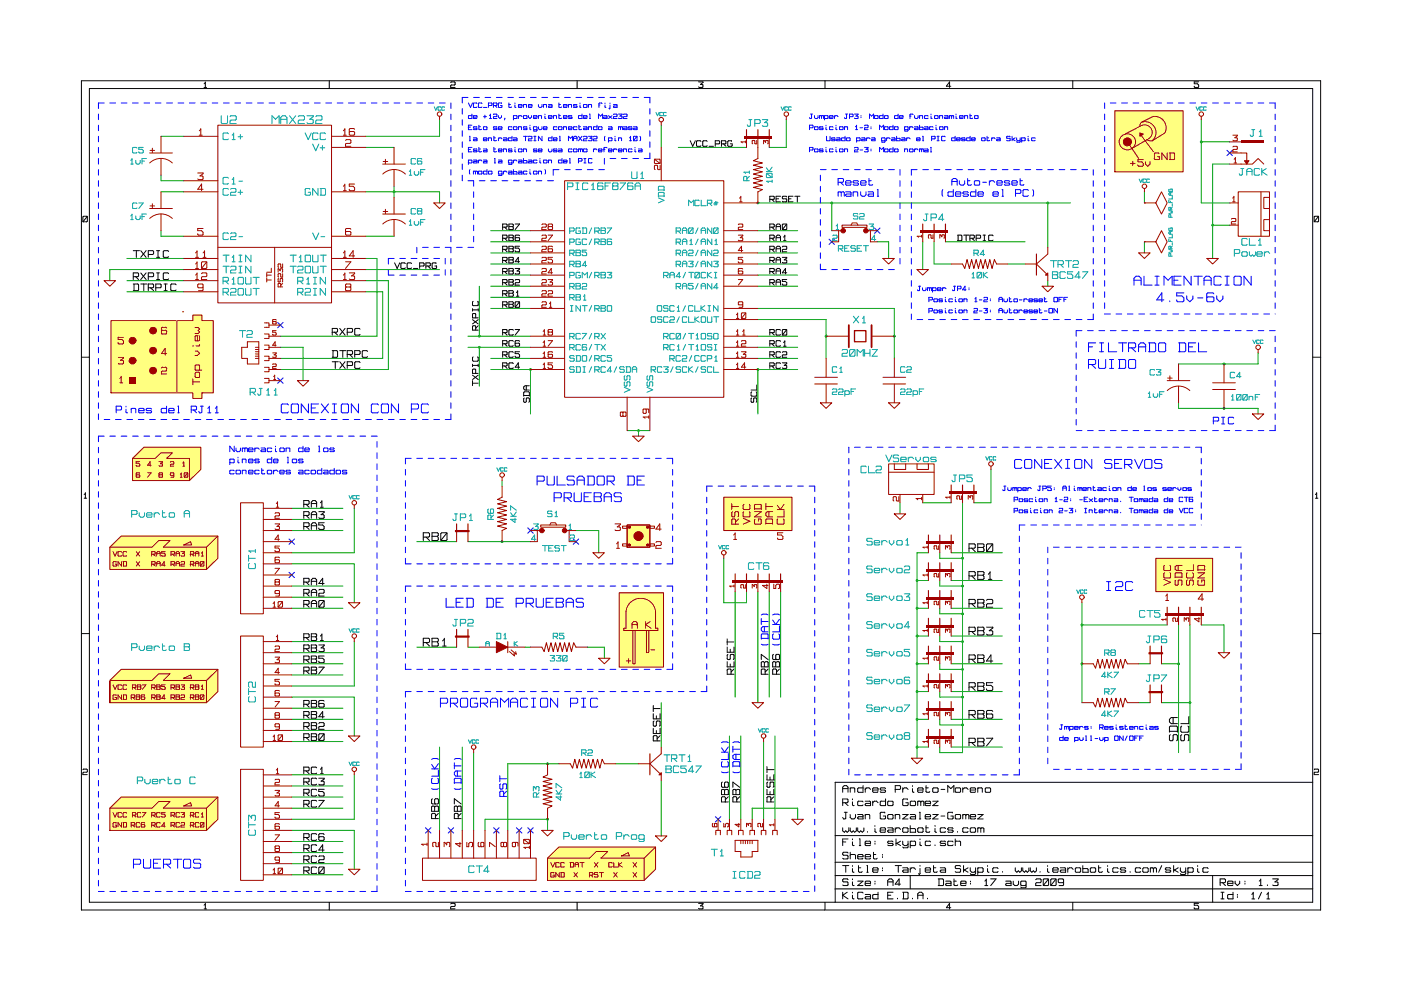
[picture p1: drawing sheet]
<svg xmlns="http://www.w3.org/2000/svg" width="297mm" height="210mm" viewBox="0 0 297 210" stroke-linecap="round" stroke-linejoin="round" font-family="sans-serif">
<g fill="none" stroke="#000" stroke-width=".21">
<path d="M17.3 17.1h262.7v175.8h-262.7zM18.9 18.8h259.4v172.5h-259.4zM43.3 18.5h.5M43.5 17.4v1.1M43.5 17.5l-.2 .3M69.8 17.1v1.7M95.6 17.5l.1-.1h.6l.2 .1v.4l-.2 .1h-.6l-.1 .2v.3h.9M122.4 17.1v1.7M148.1 17.4h.9l-.5 .5 .5 .1v.4l-.1 .1-.8-.1M174.9 17.1v1.7M201.6 18.3h-.9l.6-.9v1.1M227.5 17.1v1.7"/>
<path d="M254.1 17.4h-.9v.4h.7l.2 .2v.4l-.8 .1-.1-.2M17.6 46l.1-.1h.7l.1 .1v.9l-.1 .1-.8-.1zM18.5 45.9l-.9 1.1M278.6 46l.2-.1h.6l.2 .1v.9l-.2 .1-.8-.1zM279.6 45.9l-1 1.1M17.3 75.7h1.6M278.3 75.7h1.7M159.4 84.4l-.2 .1v.7l.2 .1 .4-.1 .1-.8 .5 .1-.1 .8M159.4 83.1l-.2 .1v.7l.2 .1h.9l.1-.1-.1-.8M160.4 81.6v1.1h-1.2M17.8 105.6h.6M18.1 104.5v1.1"/>
<path d="M18.1 104.6l-.3 .3M278.9 105.6h.5M279.2 104.5v1.1M279.2 104.6l-.3 .3M17.3 134.3h1.6M278.3 134.3h1.7M17.6 163.2l.1-.1h.7l.1 .1v.4l-.1 .1h-.7l-.1 .2v.3h.9M177.1 177.2h101.2M178.7 168v-1.1l.3-.3h.5l.3 .3v1.1M178.7 170.2h.9l.2-.2v-.4l-.2-.2h-.9v1.4M178.7 175.5v.7l.3 .3 .3-.3 .3 .3 .4-.3v-.7M178.7 178.5h.6"/>
<path d="M178.7 167.2h1.1M179 172.2h.6M179.1 170.2l.7 .6M179.3 172.2v1.3l-.5 .1-.1-.3M179.8 177.9h-1.1v1.4M180.3 167v1M180.3 172.7v.6l.3 .3h.5l.3-.3v-.6M180.3 175.5v.7l.3 .3 .3-.3 .3 .3 .4-.3v-.7M180.3 167.2l.1-.2h.7l.1 .2v.8M180.7 169.4v.2M180.7 170v.7l.4 .1M180.7 177.9v.1"/>
<path d="M180.7 178.5v.6l.4 .2M181.8 172.7h1l.2 .2v.7h-1l-.2-.1 .2-.3h1M181.8 175.5v.7l.4 .3 .3-.3 .3 .3 .4-.3v-.7M182.2 177.9h.1v1.4M182.2 179.3h.3M183 166.6v1.4h-1l-.2-.2v-.6l.2-.2h1M183 170l-.2-.1h-.8l-.2 .1v.7l.2 .1h.8l.2-.1M183.4 169.9h1l.2 .1v.8h-1l-.2-.1 .2-.4h1M183.4 178.8h1.2l-.2-.5h-.8l-.2 .2v.6l.2 .2h.8l.2-.2M183.4 167v1M183.4 172.7v.9M183.4 172.9l.2-.2h.7l.1 .2v.7"/>
<path d="M183.4 167.4l.4-.4h.5l.3 .4M183.9 176.3v.2M185 167.5h1.2l-.2-.5h-.8l-.2 .2v.6l.2 .2h.8l.2-.2M185 169.9v.9M185 170.2l.4-.3h.5l.3 .3M185.5 175v.2M185.5 175.7v.6l.4 .2M185.5 178.3v.2M185.5 178.8v.2M186.6 176h1.2l-.2-.5h-.8l-.2 .2v.6l.2 .2h.8l.2-.2M187.6 172.4v-.2h-.8l-.2 .2v1.1l.2 .1h.8l.2-.1v-.5h-.5M187.8 167.2l-.2-.2h-.8l-.2 .2 .2 .3h.8l.2 .3-.2 .2h-.8l-.2-.2"/>
<path d="M187.8 169.4v1.4h-1l-.2-.1v-.7l.2-.1h1M188.2 170l.2-.1h.8l.1 .1v.7l-.1 .1h-.8l-.2-.1zM188.2 172.9l.2-.2h.8l.1 .2v.6l-.1 .1h-.8l-.2-.1zM188.2 175.5h1l.1 .2v.8h-.9l-.2-.2 .2-.3h.9M189.3 178.5l-.1-.2h-.8l-.2 .2 .2 .3h.8l.1 .3-.1 .2h-.8l-.2-.2M189.8 175.8l.3-.3h.5l.3 .3M189.8 167.4h1l.1-.2v-.5l-.1-.1h-1v1.4M189.8 172.7v.9M189.8 175.5v1M189.8 172.9l.2-.2h.6l.2 .2v.7M190 178.8h.1M190 177.9v1.4"/>
<path d="M190.1 178.8l.8 .5M190.9 178.3l-.8 .5M191.4 175.7l.2-.2h.8l.1 .2v.6l-.1 .2h-.8l-.2-.2zM191.4 167v1M191.4 178.3v.7l.3 .3h.5l.3-.3M191.4 172.7h1.1l-1.1 .9h1.1M191.4 167.4l.3-.4h.5l.3 .4M192.4 169.6v-.2h-.8l-.2 .2v1.1l.2 .1h.8l.1-.1v-.5h-.5M192.5 178.3v1.3l-.1 .2h-.8l-.2-.2M193 170l.2-.1h.7l.2 .1v.7l-.2 .1h-.7l-.2-.1zM193 178.5l.2-.2h.7l.2 .2v.6l-.2 .2h-.7l-.2-.2M193 172.7h.9l.2 .2v.7h-.9l-.2-.1 .2-.3h.9"/>
<path d="M193 175v1.5h1.1v-.7l-.2-.1h-.9M193 178.3v1.5M193.5 166.6v.1M193.5 167.2v.6l.3 .2M194.6 167.5h1.1l-.2-.5h-.8l-.1 .2v.6l.1 .2h.8l.2-.2M194.6 169.9v.9M194.6 175.7l.1-.2h.8l.2 .2v.6l-.2 .2h-.8l-.1-.2zM194.6 170l.1-.1 .5 .1M194.9 172.2h.2v1.4M194.9 173.6h.3M195.1 177.9v.1M195.1 178.5v.6l.3 .2"/>
<path d="M195.2 170l.2-.1 .5 .1v.8M195.2 170v.8M196.2 170.3h1.1l-.2-.4h-.8l-.1 .1v.7l.1 .1h.8l.2-.1M196.2 173.2h1.1l-.2-.5h-.8l-.1 .2v.6l.1 .1h.8l.2-.1M196.3 175v1.3l.2 .2 .6-.2M196.3 175.5h.5M196.3 166.6v1.2l.2 .2 .6-.2M196.3 167h.5M197.3 178.5l-.2-.2h-.8l-.1 .2v.6l.1 .2h.8l.2-.2M197.8 172.7h1.1l-1.1 .9h1.1M197.8 169.9h1.1l-1.1 .9h1.1M197.8 167.2l.1-.2h.8l.2 .2v.6l-.2 .2h-.8l-.1-.2z"/>
<path d="M198.2 175v.2M198.2 175.7v.6l.4 .2M198.2 179.1v.2M199.5 173h.8M199.5 167.4h.8M200.5 178.5l-.2-.2h-.8l-.2 .2 .2 .3h.8l.2 .3-.2 .2h-.8l-.2-.2M200.5 175.7l-.2-.2h-.8l-.2 .2v.6l.2 .2h.8l.2-.2M200.9 168v-1.4l.7 .6 .6-.6v1.4M201.9 172.4v-.2h-.8l-.2 .2v1.1l.2 .1h.8l.2-.1v-.5h-.5M202.1 178.5l-.2-.2h-.8l-.2 .2v.6l.2 .2h.8l.2-.2M202.1 175.7l-.2-.2h-.8l-.2 .2 .2 .3h.8l.2 .3-.2 .2h-.8l-.2-.2M202.5 167.2l.2-.2h.8l.2 .2v.6l-.2 .2h-.8l-.2-.2z"/>
<path d="M202.5 172.9l.2-.2h.8l.2 .2v.6l-.2 .1h-.8l-.2-.1zM202.5 178.5l.2-.2h.8l.2 .2v.8M202.5 177.9v1.4M203 176.3v.2M204.1 167v1M204.1 172.7v.9M204.1 172.9l.2-.2 .5 .2M204.1 167.4l.4-.4h.4l.4 .4M204.8 172.9l.1-.2 .5 .2v.7M204.8 172.9v.7M205.3 175.7l-.2-.2h-.8l-.2 .2v.6l.2 .2h.8l.2-.2M205.7 167.5h1.1l-.1-.5h-.8l-.2 .2v.6l.2 .2h.8l.1-.2"/>
<path d="M205.7 173.2h1.1l-.1-.5h-.8l-.2 .2v.6l.2 .1h.8l.1-.1M205.7 175.7l.2-.2h.8l.1 .2v.6l-.1 .2h-.8l-.2-.2zM207.3 167v1M207.3 175.5v1M207.3 175.7l.2-.2 .5 .2M207.3 172.7h1.1l-1.1 .9h1.1M207.3 167.2l.2-.2h.6l.2 .2v.8M208 175.7l.1-.2 .5 .2v.8M208 175.7v.8M208.9 167.2l.2-.2h.8l.1 .2v.6l-.1 .2h-.8l-.2-.2zM278.3 165.9h-101.2v25.4M278.6 163.2l.2-.1h.6l.2 .1v.4l-.8 .1-.2 .5h1"/>
<path d="M43.3 192.7h.5M43.5 191.5v1.2M43.5 191.7l-.2 .2M69.8 191.3v1.6M95.6 191.7l.1-.2h.6l.2 .2v.4l-.2 .1h-.6l-.1 .1v.4h.9M122.4 191.3v1.6M148.1 191.5h.9l-.5 .6 .5 .1v.4l-.1 .1-.8-.1M174.9 191.3v1.6M177.1 182.8h101.2M177.1 188.5h101.2M177.1 185.6h101.2M178.7 189.2v1.4"/>
<path d="M178.7 183.5h1.3M179.3 183.5v1.4M179.6 189.2l-.9 .6 1.1 .8M179.8 186.5l-.2-.1h-.8l-.1 .1 .1 .5h.8l.2 .2v.4l-.2 .2h-.8l-.1-.2M179.8 180.9l-.2-.2h-.8l-.1 .2 .1 .4h.8l.2 .2v.5l-.2 .1h-.8l-.1-.1M180.3 180.7v1.4M180.3 181.3l.1-.1h.8l.2 .1v.8M180.7 187v.6l.4 .2M180.7 183.5v.2M180.7 184.2v.6l.4 .1M180.7 186.4v.1M180.7 189.2v.1"/>
<path d="M180.7 189.8v.6l.4 .2M181.8 186.8h1.2l-1.2 1h1.2M181.8 181.6h1.2l-.2-.4h-.8l-.2 .1v.7l.2 .1h.8l.2-.1M182 183.5v1.3l.2 .1 .6-.1M182 184h.5M183 189.3l-.2-.1h-.8l-.2 .1v1.1l.2 .2h.8l.2-.2M183.4 187.3h1.2l-.2-.5h-.8l-.2 .2v.6l.2 .2h.8l.2-.2M183.4 189.6h1l.2 .2v.8h-1l-.2-.2 .2-.3h1M183.4 181.6h1.2l-.2-.4h-.8l-.2 .1v.7l.2 .1h.8l.2-.1M183.8 183.5h.1v1.4M183.8 184.9h.3M185 184.5h1.2l-.2-.5h-.8l-.2 .2v.6l.2 .1h.8l.2-.1"/>
<path d="M185.2 180.7v1.3l.2 .1 .6-.1M185.2 181.2h.5M185.5 186.8v.2M185.5 187.3v.2M186.2 189.2v1.4h-1l-.2-.2v-.6l.2-.2h1M187.1 181.2v.1M187.1 181.6v.2M187.1 184v.2M187.1 184.5v.1M188.2 187.8v-1.1l.3-.3h.5l.3 .3v1.1M188.2 189.8h.7M188.2 187h1.1"/>
<path d="M189.3 189.2h-1.1v1.4h1.1M189.8 183.5h1.3M190.3 190.4v.2M190.5 183.5v1.4M190.9 187.5h-1.1l.8-1.1v1.4M191.4 189.2h1l.1 .1v1.1l-.1 .2h-1M191.4 184h1l.1 .2v.7h-.9l-.2-.1 .2-.3h.9M191.6 189.2v1.4M193 184.3l.3-.3h.5l.3 .3M193 184v.9M193 185.6v2.9M193.5 190.4v.2"/>
<path d="M194.6 190.6v-1.1l.3-.3h.5l.3 .3v1.1M194.6 189.8h1.1M195.1 183.5v.2M195.1 184.2v1l-.2 .2-.2-.2M196.2 184.5h1.1l-.2-.5h-.8l-.1 .2v.6l.1 .1h.8l.2-.1M196.6 190.4v.2M197.9 183.5v1.3l.2 .1 .6-.1M197.9 184h.5M198.9 186.4h1l.1 .1v1.1l-.1 .2h-1M199.1 186.4v1.4M199.3 184h1l.2 .2v.7h-1l-.2-.1 .2-.3h1M200.5 186.8h1l.1 .2v.8h-.9l-.2-.2 .2-.3h.9"/>
<path d="M201.6 192.4h-.9l.6-.9v1.2M202.3 186.4v1.2l.1 .2 .7-.2M202.3 186.8h.4M203.7 183.7l-.2-.2h-.8l-.2 .5 .2 .2h.8l.2 .1v.5l-.2 .1h-.8l-.2-.1M203.7 187.3h1.1l-.1-.5h-.8l-.2 .2v.6l.2 .2h.8l.1-.2M204.3 184.5h.2M204.3 183.5v1.4M204.5 184.5l.8 .4M205.3 184l-.8 .5M205.7 184v.6l.3 .3h.5l.3-.3M205.8 186.8v.2M205.8 187.3v.2"/>
<path d="M206.8 184v1.2l-.1 .2h-.8l-.2-.2M207.3 184.2l.2-.2h.8l.1 .2v.6l-.1 .1h-.8l-.2-.1M207.3 184v1.4M208.8 187.8h.6M209.1 186.4v1.4M209.1 186.5l-.3 .3M209.4 184.2v.6l.3 .1M209.4 183.5v.2M210.1 186.4h1.1l-1.1 1.4M211.6 184.2l-.2-.2h-.7l-.2 .2v.6l.2 .1h.7l.2-.1M212.6 184.8v.1M213.2 186.8h1l.2 .2v.8h-1l-.2-.2 .2-.3h1"/>
<path d="M214.8 186.8v.7l.4 .3h.4l.4-.3v-.7M215.3 184v.6l.3 .3 .3-.3 .3 .3 .4-.3v-.6M216.8 184v.6l.4 .3 .3-.3 .3 .3 .4-.3v-.6M217.5 187.6l-.1 .2h-.8l-.2-.2v-.6l.2-.2h.8l.1 .2v1.1l-.1 .1h-.8l-.2-.1M218.4 184v.6l.4 .3 .3-.3 .3 .3 .3-.3v-.6M219.6 186.5l.2-.1h.8l.1 .1v.5l-.1 .2h-.8l-.2 .1v.5h1.1M220.5 184.8v.1M221.2 186.5l.2-.1h.8l.1 .1v1.1l-.1 .2h-.8l-.2-.2zM222.1 184.2v.6l.3 .1M222.1 183.5v.2M222.3 186.4l-1.1 1.4M222.8 186.5l.1-.1h.8l.2 .1v1.1l-.2 .2h-.8l-.1-.2z"/>
<path d="M223.2 184.5h1.1l-.1-.5h-.8l-.2 .2v.6l.2 .1h.8l.1-.1M223.9 186.4l-1.1 1.4M224.8 184h1l.1 .2v.7h-.9l-.2-.1 .2-.3h.9M225.5 187l-.2 .2h-.8l-.1-.2v-.5l.1-.1h.8l.2 .1v1.1l-.2 .2h-.8M226.4 184.3l.3-.3h.5l.3 .3M226.4 184v.9M227.5 191.3v1.6M228 184.2l.2-.2h.7l.2 .2v.6l-.2 .1h-.7l-.2-.1zM229.6 183.5v1.4h1.1v-.6l-.2-.1h-.9M231.2 184.2l.1-.2h.8l.2 .2v.6l-.2 .1h-.8l-.1-.1zM232.9 183.5v1.3l.2 .1 .6-.1M232.9 184h.5"/>
<path d="M234.8 184.2v.6l.4 .1M234.8 183.5v.2M237.1 184.2l-.2-.2h-.8l-.2 .2v.6l.2 .1h.8l.2-.1M238.7 184.2l-.2-.2h-.8l-.2 .2 .2 .3h.8l.2 .3-.2 .1h-.8l-.2-.1M239.6 184.8v.1M241.8 184.2l-.1-.2h-.8l-.2 .2v.6l.2 .1h.8l.1-.1M242.3 184.2l.2-.2h.8l.1 .2v.6l-.1 .1h-.8l-.2-.1zM243.9 184.2l.2-.2 .4 .2M243.9 184v.9M244.5 184.2l.2-.2 .5 .2v.7M244.5 184.2v.7M246.3 183.5l-.6 1.4"/>
<path d="M248.2 184.2l-.2-.2h-.8l-.1 .2 .1 .3h.8l.2 .3-.2 .1h-.8l-.1-.1M248.8 184.5h.2M248.8 183.5v1.4M249 184.5l.8 .4M249.8 184l-.8 .5M250.3 184v.6l.3 .3h.5l.3-.3M251.4 184v1.2l-.2 .2h-.8l-.1-.2M251.8 184.2l.2-.2h.8l.2 .2v.6l-.2 .1h-.8l-.2-.1M251.8 184v1.4M253.9 184.2v.6l.4 .1M253.9 183.5v.2M254.1 191.5h-.9v.4h.7l.2 .3v.4l-.8 .1-.1-.3"/>
<path d="M256.2 184.2l-.2-.2h-.8l-.2 .2v.6l.2 .1h.8l.2-.1M257.1 185.6v5.7M258.7 187.2h1l.1-.2v-.5l-.1-.1h-1v1.4M258.9 190.6h.6M258.9 189.2h.6M259.2 187.2l.6 .6M259.2 189.2v1.4M260.3 187.3h1.1l-.2-.5h-.7l-.2 .2v.6l.2 .2h.7l.2-.2M261.4 189.2v1.4h-.9l-.2-.2v-.6l.2-.2h.9M261.9 186.8v.5l.5 .5 .4-.5v-.5M262.4 189.6v.2M262.4 190.1v.2"/>
<path d="M263.9 186.8v.2M263.9 187.3v.2M265.4 190.6h.6M265.7 189.2v1.4M265.7 189.3l-.3 .3M267 187.8h.6M267.3 186.4v1.4M267.3 186.5l-.3 .3M267.5 189.2l-.7 1.4M268.6 190.6h.6M268.7 187.6v.2M268.9 189.2v1.4"/>
<path d="M268.9 189.3l-.3 .3M269.8 186.4h1.2v.1l-.7 .5h.5l.2 .2v.4l-.2 .2h-.8l-.2-.2"/>
</g>
<circle cx="160.7" cy="78.3" r=".19" fill="#00a000"/>
<g fill="none" stroke="#00a000" stroke-width=".21">
<path d="M112.5 78.3v9.5M169.1 78.3h-8.4v9.5"/>
<circle cx="160.7" cy="78.3" r=".19"/>
</g>
<path d="M98 20.7h39.8M137.8 33.6v-12.9M82.3 54.8h12.1M82.3 58.3h12.1M82.3 54.8v3.5M94.4 58.3v-3.5M254.7 94.8v16.5M149.8 103.1h22.9M216.1 111.3h38.6M149.8 146.6v-43.5M263.1 163.1h-40.9M172.7 189v-85.9" fill="none" stroke="#00f" stroke-width=".21" stroke-dasharray="1.2 1.2"/>
<circle cx="101.6" cy="71.3" r=".19" fill="#00a000"/>
<g fill="none" stroke="#00a000" stroke-width=".21">
<path d="M101.6 60.7v10.6"/>
<circle cx="101.6" cy="71.3" r=".19"/>
</g>
<circle cx="101.6" cy="73.6" r=".19" fill="#00a000"/>
<g fill="none" stroke="#00a000" stroke-width=".21">
<path d="M254.7 30.1h6M242.6 51.3v2.3M257.1 47.7h3.6M101.6 73.6v8.3M249.9 85.4v1.2M153.5 118.4v9.4h4.8v-2.4M155.9 125.4v22.4M163.1 125.4v22.4"/>
<circle cx="101.6" cy="73.6" r=".19"/>
</g>
<g fill="none" stroke="#00f" stroke-width=".21" stroke-dasharray="1.2 1.2">
<path d="M173.9 36h16.9M190.8 36v21.2M234.2 21.8v44.8M270.4 21.8v44.8M173.9 57.2h16.9M228.2 70.1v21.2M234.2 66.6h36.2M270.4 70.1h-42.2M180 94.8v69.5M270.4 91.3h-42.2M142.6 124.3h-56.6M86 141.9v-17.6"/>
<path d="M86 141.9h56.6M86 146.6h63.8M142.6 141.9v-17.6M216.1 164.3h-36.1"/>
</g>
<circle cx="222.2" cy="43" r=".19" fill="#00a000"/>
<g fill="none" stroke="#00a000" stroke-width=".21">
<path d="M186 51.3h2.4v3.5M198 51.3v4.7h3.7M200.5 51.3h16.8M222.2 43v9.4"/>
<circle cx="222.2" cy="43" r=".19"/>
</g>
<circle cx="175.1" cy="71.3" r=".19" fill="#00a000"/>
<g fill="none" stroke="#00a000" stroke-width=".21">
<path d="M104 58.3h8.5M104 53.6h8.5M104 51.3h8.5M160.7 58.3h8.4M160.7 53.6h8.4M160.7 48.9h8.4M104 76h8.5M104 63h8.5M160.7 67.8h14.4v8.2M160.7 76h8.4M160.7 71.3h8.4"/>
<circle cx="175.1" cy="71.3" r=".19"/>
</g>
<circle cx="135.4" cy="91.3" r=".19" fill="#00a000"/>
<g fill="none" stroke="#00a000" stroke-width=".21">
<path d="M143.8 31.3h14.5M166.7 25.4v5.9h-3.6M77.5 57.2h15.7M135.4 91.3v1.2"/>
<circle cx="135.4" cy="91.3" r=".19"/>
</g>
<circle cx="252.3" cy="149" r=".19" fill="#00a000"/>
<g fill="none" stroke="#00a000" stroke-width=".21">
<path d="M249.9 132.5v27.1M241.4 149h2.4M246.3 149h6"/>
<circle cx="252.3" cy="149" r=".19"/>
</g>
<circle cx="229.4" cy="132.5" r=".19" fill="#00a000"/>
<circle cx="229.4" cy="132.5" r=".19" fill="none" stroke="#00a000" stroke-width=".21"/>
<circle cx="249.9" cy="140.7" r=".19" fill="#00a000"/>
<g fill="none" stroke="#00a000" stroke-width=".21">
<path d="M201.7 129h10.8M201.7 123.1h10.8M201.7 140.7h10.8M201.7 152.5h10.8M246.3 140.7h3.6"/>
<circle cx="249.9" cy="140.7" r=".19"/>
</g>
<circle cx="204.1" cy="147.8" r=".19" fill="#00a000"/>
<g fill="none" stroke="#00a000" stroke-width=".21">
<path d="M199.3 146.6v1.2h4.8"/>
<circle cx="204.1" cy="147.8" r=".19"/>
</g>
<circle cx="204.1" cy="136" r=".19" fill="#00a000"/>
<g fill="none" stroke="#00a000" stroke-width=".21">
<path d="M199.3 134.9v1.1h4.8"/>
<circle cx="204.1" cy="136" r=".19"/>
</g>
<circle cx="204.1" cy="124.3" r=".19" fill="#00a000"/>
<g fill="none" stroke="#00a000" stroke-width=".21">
<path d="M199.3 123.1v1.2h4.8"/>
<circle cx="204.1" cy="124.3" r=".19"/>
</g>
<circle cx="204.1" cy="118.4" r=".19" fill="#00a000"/>
<g fill="none" stroke="#00a000" stroke-width=".21">
<path d="M195.6 106.6h6.1M196.8 117.2h-2.4v43.6"/>
<circle cx="204.1" cy="118.4" r=".19"/>
</g>
<circle cx="194.4" cy="123.1" r=".19" fill="#00a000"/>
<g fill="none" stroke="#00a000" stroke-width=".21">
<path d="M194.4 123.1h2.4"/>
<circle cx="194.4" cy="123.1" r=".19"/>
</g>
<circle cx="194.4" cy="134.9" r=".19" fill="#00a000"/>
<g fill="none" stroke="#00a000" stroke-width=".21">
<path d="M194.4 134.9h2.4"/>
<circle cx="194.4" cy="134.9" r=".19"/>
</g>
<circle cx="194.4" cy="146.6" r=".19" fill="#00a000"/>
<g fill="none" stroke="#00a000" stroke-width=".21">
<path d="M194.4 146.6h2.4"/>
<circle cx="194.4" cy="146.6" r=".19"/>
</g>
<circle cx="194.4" cy="158.4" r=".19" fill="#00a000"/>
<g fill="none" stroke="#00a000" stroke-width=".21">
<path d="M88.4 137.2h8.4M111.3 137.2h1.2M194.4 158.4h2.4"/>
<circle cx="194.4" cy="158.4" r=".19"/>
</g>
<circle cx="106.5" cy="114.8" r=".19" fill="#00a000"/>
<g fill="none" stroke="#00a000" stroke-width=".21">
<path d="M34.1 28.9h4.9M34.1 37.1v1.2h4.9M77.5 31.3h6M83.5 39.5v2.4M93.2 25.4v3.5h-15.7M26.9 54.8h12.1M34.1 48.9v1.2h4.9M34.1 40.7h4.9M39 57.2h-15.7v2.3M77.5 40.7h15.7v2.3M77.5 54.8h2.4v16.5h-20.5M77.5 59.5h4.8v18.8h-22.9"/>
<path d="M77.5 61.9h3.6v14.1h-21.7M61.9 112.5h10.8M61.9 107.8h10.8M75.1 107.8v9.4M75.1 119.6v8.2M99.2 114.8h13.3M106.4 101.9v1.2M61.9 136h10.8M61.9 129h10.8M61.9 124.3h10.8M75.1 136v9.5h-13.2M61.9 157.2h10.8"/>
<path d="M61.9 152.5h10.8M61.9 140.7h10.8M75.1 147.8v8.2M93.2 158.4v17.7M100.4 159.6v16.5M154.7 156v17.7M161.9 157.2v16.5M61.9 176.1h13.2v8.2M61.9 171.4h10.8M61.9 166.6h10.8M107.7 161.9v14.2M130.6 161.9h4.8"/>
<path d="M140.2 165.5v11.7M61.9 185.5h10.8M61.9 180.8h10.8"/>
<circle cx="106.5" cy="114.8" r=".19"/>
</g>
<path d="M20.9 21.8h74.7M20.9 88.9v-67.1M95.6 88.9v-67.1M86 146.6v42.4M79.9 189h-59M86 189h86.7" fill="none" stroke="#00f" stroke-width=".21" stroke-dasharray="1.2 1.2"/>
<circle cx="83.6" cy="40.7" r=".19" fill="#00a000"/>
<g fill="none" stroke="#00a000" stroke-width=".21">
<path d="M26.9 59.5h12.1M77.5 50.1h6M26.9 61.9h12.1M59.4 73.6h4.9v7.1M61.9 110.1h10.8M61.9 117.2h13.2M61.9 119.6h13.2M61.9 126.6h10.8M61.9 138.4h10.8M61.9 143.1h10.8M61.9 150.2h10.8M61.9 154.9h10.8"/>
<path d="M61.9 147.8h13.2M98 158.4v17.7M61.9 164.3h10.8M61.9 169h10.8M61.9 178.4h10.8M75.1 164.3v9.4h-13.2M102.8 176.1v-2.4h13.3v2.4M61.9 183.1h10.8"/>
<circle cx="83.6" cy="40.7" r=".19"/>
</g>
<circle cx="116.1" cy="173.7" r=".19" fill="#00a000"/>
<g fill="none" stroke="#00a000" stroke-width=".21">
<path d="M107.7 161.9h10.8"/>
<circle cx="116.1" cy="173.7" r=".19"/>
</g>
<circle cx="116.1" cy="161.9" r=".19" fill="#00a000"/>
<g fill="none" stroke="#00a000" stroke-width=".21">
<path d="M88.4 114.8h8.4M122.1 112.5h4.8v4.7M199.3 117.2v1.2h4.8M99.2 137.2h2.4M124.5 137.2h3.6v2.4M140.2 149v9.4M157.1 156v17.7M164.3 156v17.7M194.4 152.5h2.4M159.5 173.7v-2.3h9.6v2.3"/>
<circle cx="116.1" cy="161.9" r=".19"/>
</g>
<path d="M20.9 92.5v96.5M79.9 92.5h-59M95.6 88.9h-74.7M79.9 189v-96.5" fill="none" stroke="#00f" stroke-width=".21" stroke-dasharray="1.2 1.2"/>
<circle cx="194.4" cy="152.5" r=".19" fill="#00a000"/>
<g fill="none" stroke="#00a000" stroke-width=".21">
<path d="M194.4 140.7h2.4"/>
<circle cx="194.4" cy="152.5" r=".19"/>
</g>
<circle cx="194.4" cy="140.7" r=".19" fill="#00a000"/>
<g fill="none" stroke="#00a000" stroke-width=".21">
<path d="M194.4 129h2.4"/>
<circle cx="194.4" cy="140.7" r=".19"/>
</g>
<circle cx="194.4" cy="129" r=".19" fill="#00a000"/>
<g fill="none" stroke="#00a000" stroke-width=".21">
<path d="M210.1 99.5v7.1h-3.6M190.8 106.6v2.4M204.1 106.6v53h-4.8v-1.2M199.3 129v1.1h4.8"/>
<circle cx="194.4" cy="129" r=".19"/>
</g>
<circle cx="204.1" cy="130.1" r=".19" fill="#00a000"/>
<g fill="none" stroke="#00a000" stroke-width=".21">
<path d="M199.3 140.7v1.2h4.8"/>
<circle cx="204.1" cy="130.1" r=".19"/>
</g>
<circle cx="204.1" cy="141.9" r=".19" fill="#00a000"/>
<g fill="none" stroke="#00a000" stroke-width=".21">
<path d="M199.3 152.5v1.2h4.8"/>
<circle cx="204.1" cy="141.9" r=".19"/>
</g>
<circle cx="204.1" cy="153.7" r=".19" fill="#00a000"/>
<g fill="none" stroke="#00a000" stroke-width=".21">
<path d="M201.7 117.2h10.8M201.7 134.9h10.8M229.4 132.5h18.1M229.4 127.8v21.2M254.7 132.5h4.8v5.9M201.7 146.6h10.8M201.7 158.4h10.8M241.4 140.7h2.4"/>
<circle cx="204.1" cy="153.7" r=".19"/>
</g>
<circle cx="229.4" cy="140.7" r=".19" fill="#00a000"/>
<g fill="none" stroke="#00a000" stroke-width=".21">
<path d="M140.2 26.5v4.8M104 48.9h8.5M104 56h8.5M160.7 56h8.4M160.7 51.3h8.4M104 60.7h8.5M104 65.4h8.5M104 78.3h8.5M160.7 60.7h8.4M160.7 65.4h28.9v10.6M160.7 73.6h8.4M133 91.3h4.8"/>
<path d="M252.3 132.5v27.1"/>
<circle cx="229.4" cy="140.7" r=".19"/>
</g>
<circle cx="189.6" cy="71.3" r=".19" fill="#00a000"/>
<g fill="none" stroke="#00a000" stroke-width=".21">
<path d="M176.4 43v5.9"/>
<circle cx="189.6" cy="71.3" r=".19"/>
</g>
<circle cx="176.4" cy="43" r=".19" fill="#00a000"/>
<g fill="none" stroke="#00a000" stroke-width=".21">
<path d="M260.7 34.8h-3.6v20M160.7 43h66.3M195.6 51.3v5.9M213.7 56h3.6M222.2 59.5v1.2"/>
<circle cx="176.4" cy="43" r=".19"/>
</g>
<circle cx="257.1" cy="47.7" r=".19" fill="#00a000"/>
<g fill="none" stroke="#00a000" stroke-width=".21">
<path d="M254.7 25.4v17.6h6"/>
<circle cx="257.1" cy="47.7" r=".19"/>
</g>
<circle cx="254.7" cy="30.1" r=".19" fill="#00a000"/>
<g fill="none" stroke="#00a000" stroke-width=".21">
<path d="M266.7 74.8v2.4h-16.8"/>
<circle cx="254.7" cy="30.1" r=".19"/>
</g>
<circle cx="259.5" cy="77.2" r=".19" fill="#00a000"/>
<g fill="none" stroke="#00a000" stroke-width=".21">
<path d="M249.9 86.6h16.8v1.2"/>
<circle cx="259.5" cy="77.2" r=".19"/>
</g>
<circle cx="259.5" cy="86.6" r=".19" fill="#00a000"/>
<g fill="none" stroke="#00a000" stroke-width=".21">
<path d="M242.6 40.7v2.3M99.2 73.6h13.3M99.2 71.3h13.3M160.7 125.4v23.6M165.5 125.4v22.4"/>
<circle cx="259.5" cy="86.6" r=".19"/>
</g>
<g fill="none" stroke="#00f" stroke-width=".21" stroke-dasharray="1.2 1.2">
<path d="M98 38.3v-17.6M100.4 38.3v14.1M117.3 38.3h-19.3M117.3 36v2.3M128.1 36h-10.8M128.1 33.6v2.4M137.8 33.6h-9.7M193.2 36v31.8M193.2 36h38.6M231.8 36v31.8M270.4 21.8h-36.2M88.4 52.4v2.4"/>
<path d="M100.4 52.4h-12M173.9 57.2v-21.2M231.8 67.8h-38.6M142.6 97.2h-56.6M254.7 94.8h-74.7M270.4 91.3v-21.2M86 119.6v-22.4M86 119.6h56.6M142.6 119.6v-22.4M216.1 111.3v53M222.2 116v47.1M263.1 116h-40.9"/>
<path d="M263.1 163.1v-47.1"/>
</g>
<circle cx="160.7" cy="43" r=".19" fill="#00a000"/>
<circle cx="160.7" cy="43" r=".19" fill="none" stroke="#00a000" stroke-width=".21"/>
<circle cx="112.5" cy="78.3" r=".19" fill="#00a000"/>
<circle cx="112.5" cy="78.3" r=".19" fill="none" stroke="#00a000" stroke-width=".21"/>
<path d="M163.2 77.6h.8l.2-.1v-.4l-.2-.2h-.8v1.2M163.6 77.6l.6 .5M165.5 77.1l-.2-.2h-.6l-.2 .2v.9l.2 .1 .8-.1M165.9 76.9h.9l-.5 .6 .5 .1v.4l-.1 .1-.8-.1M111 84v-.8l.2-.1h.9l.1 .9M111 83.9h1.2M111.2 84.4l-.2 .1v.7l.2 .1 .4-.1 .1-.8 .5 .1-.1 .8M111.6 81.8v.9M112.2 81.8h-.9l-.3 .2v.4l.3 .3h.9" fill="none" stroke="#000" stroke-width=".21"/>
<g fill="none" stroke="#00f" stroke-width=".21">
<path d="M99.3 33.9v1M99.3 34h.8l-.1 .6-.7-.1M99.3 31.7h.4M99.3 27h.4M99.3 21.8l.4 1 .5-1M99.5 28.9l.1 .9M99.5 29.8h.2M99.6 36v.9M100.1 24.2v.9l-.8-.1 .1-.5h.7M100.1 26.5h-.8v1h.8M100.1 31.3h-.8v.9h.8M100.4 24.8h.7l-.1-.3h-.5l-.1 .5h.7"/>
<path d="M100.4 29.2l.7 .1v.5h-.6v-.3h.6M100.4 33.9l.7 .1v.6h-.6v-.4h.6M100.4 36.3v.6M100.4 36.4h.4M100.8 36.4h.4v.5M100.8 36.4v.5M101.1 22l-.1-.2-.6 .2 .1 .8 .6-.1M101.1 27l-.6-.1v.3h.5l.1 .2h-.7M101.1 31.7l-.6-.1v.3h.5l.1 .2h-.7M101.4 36.4l.7-.1 .1 .5-.7 .1zM101.4 33.9v.7M101.4 34.2l.3-.3h.3l.2 .3"/>
<path d="M101.5 31.3v.8h.6M101.5 31.6h.4M101.5 26.5v.9h.6M101.5 26.9h.4M102.2 22l-.1-.2-.7 .2v.7h.8M102.5 27l.6-.1 .1 .5-.6 .1zM102.5 29.5h.7l-.1-.3h-.5l-.1 .5h.7M102.5 31.6l.7 .1v.5h-.6v-.3h.6M102.5 33.9l.7 .1v.6h-.6v-.4h.6M102.5 24.7h.6M102.5 22.8h.7M102.8 24.4v.6"/>
<path d="M103.2 36v.9l-.7-.1 .1-.5h.6M103.6 36.4l.6-.1 .1 .5-.6 .1zM103.6 22.4h.6l.1-.4-.7-.2v1M103.6 29.2v.6M103.6 29.3h.6v.5M103.8 25.1h.4M104 24.2v.9M104 24.3l-.2 .2M104.6 22.4h.7l.1-.4-.8-.2v1M104.6 24.3l.7-.1 .1 .4-.7 .1-.1 .4h.8M104.7 31.3v.8h.6M104.7 31.6h.4"/>
<path d="M104.7 28.9v.8h.6M104.7 29.2h.4M104.8 34.6h.3M104.8 33.6l.1 1M104.9 22.4l.5 .4M105.4 27l-.7-.1v.3h.6l.1 .2h-.8M105.7 27.2h.7l-.1-.3h-.5l-.1 .5h.7M105.7 31.9h.7l-.1-.3h-.5l-.1 .5h.7M105.7 33.9l.7 .1v.6h-.6v-.4h.6M105.7 24.5v.3l.3 .3 .3-.3v-.3M105.7 29.2v.6M105.7 29.4l.2-.2h.3l.2 .2"/>
<path d="M106.3 22v-.2l-.6 .2 .1 .8 .6-.1v-.3h-.3M106.4 36.8l-.6 .1v-.6l.6 .1v.7l-.1 .1-.6-.1M106.7 36.5l.3-.2h.3l.2 .2M106.7 29.2l.8 .1v.5h-.7v-.3h.7M106.7 31.6v.6M106.7 36.3v.6M106.7 31.7h.7v.5M107.1 25l-.1 .4M107.8 36.3l.7 .1v.5h-.6v-.3h.6M107.9 21.8v.9h.5M107.9 22.2h.3M108.5 28.9v.9l-.7-.1 .1-.5h.6"/>
<path d="M108.5 31.7l-.6-.1v.3h.5l.1 .2h-.7M108.5 34.5l-.6 .1v-.7l.6 .1v.7l-.1 .2-.6-.2M108.5 27h-.7l.1 .5 .6-.1M108.9 36v.9h.7l-.1-.5h-.6M108.9 24.5v.9M108.9 27l.6-.1 .1 .5-.6 .1zM108.9 29.2l.7 .1v.5h-.6v-.3h.6M108.9 33.9v.7M108.9 24.6h.7l-.1 .5-.6-.1M108.9 34.2l.2-.3h.3l.2 .3M109.2 31.7v.4l.2 .1M109.2 21.8v.2"/>
<path d="M109.2 22.3v.4l.2 .1M109.2 31.3v.1M109.9 36.3l.8 .1v.5h-.7v-.3h.7M109.9 22.5h.8l-.1-.3h-.6l-.1 .5h.8M109.9 31.7l.7-.1 .1 .5-.7 .1zM109.9 33.9l.8 .1v.6h-.7v-.4h.7M109.9 24.5v.6M109.9 26.9v.6M109.9 24.7l.2-.2h.4l.2 .2M109.9 27h.7v.5M111 22.2v.6M111 24.6l.6-.1 .1 .5-.6 .1z"/>
<path d="M111 31.6v.6M111 33.6v1h.7l-.1-.6h-.6M111 31.7h.6v.5M111 22.3h.6v.5M111 28.9h.8M111.4 28.9v.9M111.7 36.4h-.7l.1 .5 .6-.1M111.7 27l-.6-.1v.3h.5l.1 .2h-.7M112 29l.7-.1 .1 .4-.7 .1-.1 .4h.8M112 33.9l.8 .1v.6h-.7v-.4h.7M112 22.5h.8l-.1-.3h-.6l-.1 .5h.8M112 24.5v.3l.4 .3 .3-.3v-.3"/>
<path d="M112.4 36.4v.4l.2 .1M112.4 26.5v.2M112.4 27v.4l.2 .1M112.4 36v.1M113.1 36.4l.7-.1v.5l-.6 .1zM113.1 24.8h.7v-.3h-.6l-.1 .5h.7M113.2 28.9h.4M113.2 29.8h.4M113.4 28.9v.9M113.8 27.4l-.6 .1v-.6l.6 .1v.7v.1l-.7-.1M113.8 31.7l-.6-.1v.3h.6v.2h-.7M113.8 34h-.7l.1 .6 .6-.1"/>
<path d="M114.2 36.4h.6v.5M114.2 22.2v.4l.2 .2 .5-.2v-.4M114.2 24.5v.6M114.2 26.9v.4l.2 .2 .5-.2v-.4M114.2 31.9h.7l-.1-.3h-.5l-.1 .5h.7M114.2 36.3v.6M114.2 24.6h.6v.5M114.5 34v.5l.2 .1M114.5 33.6v.1M114.9 28.9v.9l-.7-.9v.9M115.2 34l.7-.1 .1 .6-.7 .1zM115.2 22.2v.6"/>
<path d="M115.2 27.2h.8l-.1-.3h-.6l-.1 .5h.8M115.2 22.3h.7v.5M115.5 36l.2 .2-.2 .7M115.5 24.6v.4l.3 .1M115.5 24.2v.1M116.3 34h.6v.6M116.3 22.2l.7 .1v.5h-.6v-.3h.6M116.3 24.8h.7l-.1-.3h-.5l-.1 .5h.7M116.3 31.6v.4l.2 .2 .5-.2v-.4M116.3 33.9v.7M117 28.9v.9l-.7-.1 .1-.5h.6M117.3 29.5h.8l-.1-.3h-.6l-.1 .5h.8"/>
<path d="M117.3 24.5v.6M117.3 24.6h.7v.5M118.1 31.7h-.8l.1 .2h.6v.3l-.7-.1M118.1 27h-.8l.1 .5 .7-.1M118.4 27l.7-.1 .1 .5-.7 .1zM118.4 31.6l.8 .1v.5h-.7v-.3h.7M118.5 24.2v.8h.6M118.5 24.5h.3M118.5 21.8v.9h.6M118.5 22.2h.3M118.6 28.9l.1 .9M118.6 29.8h.2"/>
<path d="M119.2 33.6v1l-.8-.1 .1-.6h.7M119.5 34.2h.7l-.1-.3h-.5l-.1 .6h.7M119.5 22.5h.7l-.1-.3h-.5l-.1 .5h.7M119.5 24.8h.7l-.1-.3h-.5l-.1 .5h.7M119.5 26.9v.6M119.5 27h.6v.5M120.5 29.8v-.9l.5 .4 .4-.4v.9M120.5 22.2v.6M120.5 27.2h.8l-.1-.3h-.6l-.1 .5h.8M120.5 22.3h.7v.5M120.7 34.6h.3M120.7 33.6l.1 1"/>
<path d="M121.3 31.7h-.8l.1 .5 .7-.1M121.3 24.6h-.8l.1 .2h.6v.3l-.7-.1M121.6 29.8v-.7l.2-.2h.3l.2 .2v.7M121.6 31.7l.6-.1 .1 .5-.6 .1zM121.6 29.3h.7M122.3 27h-.7l.1 .5 .6-.1M122.3 22.3l-.6-.1v.3h.5l.1 .2h-.7M122.6 34.2h.7l.1-.5-.8-.1v1M122.6 31.6v.6M122.6 31.7h.5M122.6 28.9l.8 .9M122.7 26.5v.9h.6"/>
<path d="M122.7 26.9h.4M123 22.3v.4l.2 .1M123 21.8v.2M123.1 31.7h.4v.5M123.1 31.7v.5M123.4 24.2v.9l-.8-.1 .1-.5h.7M123.4 28.9l-.8 .9M123.7 31.7l.7-.1 .1 .5-.7 .1zM123.7 22.3l.7-.1 .1 .5-.7 .1zM123.7 24.8h.8l-.1-.3h-.6l-.1 .5h.8M123.7 26.9l.8 .1v.5h-.7v-.3h.7M123.7 29l.7-.1 .1 .4-.7 .1-.1 .4h.8"/>
<path d="M123.8 34.6h.4M123.8 33.6h.4M124 33.6v1M124.8 22.2v.6M124.8 26.9v.6M124.8 28.9h.7l-.4 .4h.3l.1 .4h-.7M124.8 27h.6v.5M124.8 22.3h.6v.5M125 25.1h.2M125 24.2l.1 .9M125.5 33.7l-.1-.1-.6 .1v.8h.7M125.8 31.8l.2-.2h.4l.2 .2"/>
<path d="M125.8 29l.7-.1 .1 .4-.7 .1-.1 .4h.8M125.8 31.6v.6M126.6 26.5v1l-.8-.1 .1-.5h.7M126.9 31.9h.7l-.1-.3h-.5l-.1 .5h.7M126.9 27l.6-.1 .1 .5-.6 .1zM126.9 25.1v-.9l.4 .4 .5-.4v.9M126.9 22.3h.3M127.6 22l-.1-.2-.5 .2v.8M128 31.7h.3M128 24.5l.7 .1v.5h-.7v-.3h.7M128.3 28.9v.9M128.3 22.3v.4l.2 .1"/>
<path d="M128.3 21.8v.2M128.7 31.4l-.1-.1-.6 .1v.8M129 31.9h.8l-.1-.3h-.6l-.1 .5h.8M129 26.9l.8 .1v.5h-.7v-.3h.7M129 29.3h.8l-.1 .5-.7-.1M129 29.2v.9M129 24.5l.8 .6M129.3 21.8v.2M129.3 22.3v.7l-.1 .1-.1-.1M129.8 24.5l-.8 .6M130.1 24.3l.6-.1 .1 .4-.6 .1-.1 .4h.7M130.1 31.8l.2-.2h.3l.2 .2"/>
<path d="M130.1 22.2l.7 .1v.5h-.6v-.3h.6M130.1 31.6v.6M130.4 29.3v.4l.2 .1M130.4 28.9v.1M131.1 31.9h.8l-.1-.3h-.6l-.1 .5h.8M131.1 24.2h.8l-.5 .4h.4l.1 .4h-.8M131.1 26.9v.6M131.1 29.2v.6M131.1 29.3h.7v.5M131.1 27h.5M131.6 27h.4v.5M131.6 27v.5"/>
<path d="M132.2 31.7h.6v.5M132.2 24.3l.6-.1 .1 .4-.6 .1-.1 .4h.7M132.2 26.9l.7 .1v.5h-.6v-.3h.6M132.2 31.6v.6M133.5 29.8h.4M133.7 28.9v.9M133.7 29l-.2 .2M134 31.7h-.7v.5l.7-.1M134 27l-.7-.1v.3h.6l.1 .2h-.7M134.3 26.9l.8 .1v.5h-.7v-.3h.7M134.4 28.9l.7 .1-.1 .8-.7-.1zM134.6 31.7v.4l.2 .1"/>
<path d="M134.6 31.3v.1M135.1 28.9l-.8 .9M135.4 31.6l.7 .1v.5h-.6v-.3h.6M135.7 28.9l.1 .2-.1 .7"/>
</g>
<path d="M245.1 118.4h12v7h-12z" fill="#ffff80"/>
<g fill="none" stroke="#a00000" stroke-width=".21">
<path d="M245.1 118.4h12v7h-12zM246.9 119.9l-.2 .1v.8l.2 .2h1.1l.2-.2v-.8l-.2-.1M249.8 119.9v1.1M250.6 119.9h-1.1l-.4 .3v.5l.4 .3h1.1M253 119.7v1.3h-1.4M246.7 122.8l1.5 .7-1.5 .6M246.9 121.4l-.2 .2v.8l.2 .1h1.1l.2-.1v-.8l-.2-.2M247.1 127.3h.7M247.5 125.9v1.4M247.5 126.1l-.4 .3M249.1 122.5v-.9l.2-.2h1.2l.1 .2v.9M249.1 122.4h1.5"/>
<path d="M249.3 123l-.2 .2v.7l.5 .2 .2-.2v-.7l.2-.2h.5l.1 .2v.7l-.1 .2M251.7 123l-.1 .2v.7l.4 .2 .2-.2v-.7l.2-.2h.5l.1 .2v.7l-.1 .2M251.7 121.4l-.1 .2v.8l.1 .1h1.2l.1-.1v-.8l-.1-.2M254 121v-1l.1-.1h1.2l.1 .1v1M254 121.4h1.4l-1.4 1.1h1.4M254 120.8h1.4M254.1 123.2h-.1v.7l.1 .2h1.2l.1-.2v-.7l-.1-.2h-.5v.5M255.2 127h-1.2l.9-1.1v1.4"/>
</g>
<path d="M153.5 105.4h14.4v7.1h-14.4z" fill="#ffff80"/>
<g fill="none" stroke="#a00000" stroke-width=".21">
<path d="M242.6 40v.7M241.4 53.6h2.4l-1.2 1.2zM242.6 51.3h.1M242.6 43h.1M242.6 51.3h2.5M242.6 43h2.5M246.3 48.9l1.2 2.4-1.2 2.3-1.2-2.3zM246.3 40.7l1.2 2.3-1.2 2.4-1.2-2.4zM153.5 105.4h14.4v7.1h-14.4zM153.5 117.7v.7M155.1 107.4h1.5M155.1 106.8v1.2"/>
<path d="M155.3 108.5l-.2 .1v.8l.5 .2 .2-.2v-.8l.2-.1h.4l.2 .1v.8l-.2 .2M155.6 114.4h.6M155.9 113v1.4M155.9 113.1l-.3 .3M156 111.1v-.9l-.2-.2h-.5l-.2 .2v.9h1.5M156.6 110l-.6 .7M157.6 109.9l1.4 .6-1.4 .6M157.7 108.5l-.1 .1v.8l.1 .2h1.2l.1-.2v-.8l-.1-.1M157.7 106.9l-.1 .2v.8l.1 .1h1.2l.1-.1v-.8l-.1-.2M160 108.5h1.4l-1.4 1.1h1.4M160 108v-.9l.1-.2h1.2l.1 .2v.9M160 107.9h1.4"/>
<path d="M160.1 110.2h-.1v.8l.1 .1h1.2l.1-.1v-.8l-.1-.2h-.5v.5M162.4 111h1.4M162.4 106.8v1.2M162.4 111.1v-.9l.1-.2h1.2l.1 .2v.9M162.4 107.4h1.4M163 108.5v1.1M163.8 108.5h-1.1l-.3 .3v.5l.3 .3h1.1M164.8 108h1.4M165 110l-.2 .2v.8l.2 .1h1.1l.1-.1v-.8l-.1-.2M166 113h-1.1v.4h.8l.3 .4v.4l-.2 .2h-.8l-.1-.3M166.2 108.3v1.3h-1.4M166.2 106.9l-.8 1.1-.6-.9"/>
<path d="M159.5 149h2.4l-1.2 1.2z"/>
<circle cx="242.6" cy="39.5" r=".48"/>
<circle cx="153.5" cy="117.2" r=".48"/>
</g>
<path d="M260.1 31.9l1.2 1.1M261.3 31.9l-1.2 1.1M90.2 175.5l1.2 1.1M91.4 175.5l-1.2 1.1M95 175.5l1.2 1.1M96.2 175.5l-1.2 1.1M104.7 175.5l1.1 1.1M105.8 175.5l-1.1 1.1M109.5 175.5l1.1 1.1M110.6 175.5l-1.1 1.1M111.9 175.5l1.2 1.1M113.1 175.5l-1.2 1.1" fill="none" stroke="#0000c0" stroke-width=".21"/>
<g fill="none" stroke="#000" stroke-width=".21">
<path d="M100.2 65.4v.6M100.2 77.2v.5M100.2 67.8l1.2 .9M100.2 65.7h1.2M100.2 79.5l1.2 1M100.2 77.5h1.2M100.3 63.9l-.1 .1v.7l.1 .1h1l.1-.1-.1-.8M100.3 75.7l-.1 .1v.6l.1 .2h1l.1-.2-.1-.7M100.9 70v-.8l-.6-.1-.1 .1v.8h1.2M100.9 67.4v-.8l-.6-.1-.1 .1v.8h1.2M100.9 79.2v-.8l-.6-.1-.1 .1v.8h1.2M101.4 69.1l-.5 .5"/>
<path d="M101.4 67.8l-1.2 .9M101.4 65.4v.6M101.4 77.2v.5M101.4 79.5l-1.2 1M100.2 80.7v1.1M100.2 81.2h1.2M154.2 135.5v1.2M154.2 137.2v1.1h1.4v-1.1M154.2 136.1h1.4M154.3 138.7l-.1 .2v.8l.1 .1 .5-.1v-.8l.2-.2h.5l.1 .2v.8l-.1 .1M154.8 137.7v.6M161.4 139.8v-1.1l1.5 1.1"/>
<path d="M164 138.7l-.2 .2v.8l.2 .1h1.1l.2-.1v-.8l-.2-.2h-.5l-.1 .2v.8l.1 .1M154.2 140.3v1.1h1.4v-1.1M154.8 140.8v.6M155 143v-1l-.2-.2h-.5l-.1 .2v1h1.4M155.6 141.8l-.6 .7M161.4 140.5l.2-.2 .5 .2 .6-.2 .2 .2v.9h-1.5zM162.1 140.5v.9M162.2 143v-1l-.1-.2h-.5l-.2 .2v1h1.5M162.9 141.8l-.7 .7M163.8 140.5l.2-.2 .5 .2 .6-.2 .2 .2v.9h-1.5zM164.5 140.5v.9M164.6 143v-1l-.1-.2h-.5l-.2 .2v1h1.5"/>
<path d="M165.3 141.8l-.7 .7"/>
</g>
<g fill="none" stroke="#00a0a0" stroke-width=".21">
<path d="M241.5 38l.3 .7 .4-.7M242.9 38.1h-.6l.1 .6 .5-.1M243.7 38.1h-.6l.1 .6 .5-.1M247.8 42.4v.6h.7M247.8 50.7v.5h.7M247.8 52.9l.7 .2-.2 .1 .2 .2-.7 .1M247.8 44.7l.7 .1-.2 .2 .2 .1-.7 .2M247.9 40.2v.4h.6v-.5h-.3v.2M247.9 48.4v.5l.6-.1v-.5h-.3v.3M248.2 40.9v.5M248.2 42.7v.3M248.2 49.1v.5"/>
<path d="M248.2 50.9v.3M248.2 54.3v-.5h-.3l-.1 .5h.7M248.2 44.5v-.5h-.3l-.1 .5h.7M248.2 46.1v-.5l-.3-.1-.1 .6h.7M248.2 52.8v-.5l-.3-.1-.1 .6h.7M248.5 40.9h-.5l-.2 .1 .2 .4h.5M248.5 49.1h-.5l-.2 .1 .2 .4h.5M248.5 52.2l-.3 .3M248.5 41.5v.7h-.7M248.5 43.2v.5M248.5 49.8v.6h-.7M248.5 51.4v.6"/>
<path d="M248.5 44l-.3 .3M152.3 115.7l.4 .7 .3-.7M153.7 115.8h-.6v.5h.6M154.5 115.8h-.6v.5h.6"/>
</g>
<g fill="none" stroke="#00f" stroke-width=".21">
<path d="M171.6 27.1h.7l.1-.4-.8-.2v1M171.6 31.8h.7l.1-.4-.8-.1v.9M171.8 24.2h.5M172.1 24.2v.8l-.4 .1-.1-.2M172.7 31.7l.6-.1 .1 .5-.6 .1zM172.7 24.5v.4l.2 .2 .5-.2v-.4M172.7 27l.6-.1 .1 .5-.6 .1zM173.7 24.5v.6M173.7 24.6h.5M174.2 24.6h.4v.5M174.2 24.6v.5M174.5 31.7h-.8l.1 .2h.6v.3l-.7-.1"/>
<path d="M174.5 27l-.7-.1v.3h.6l.1 .2h-.8M174.8 24.6h.8l-.1 .5-.7-.1M174.8 24.5v.9M175.1 31.7v.4l.2 .1M175.1 26.5v.2M175.1 27v.4l.2 .1M175.1 31.3v.1M175.2 28.9l.1 .9 .7-.1v-.8M175.9 24.8h.7l-.1-.3h-.5l-.1 .5h.7M176.6 31.7h-.7l.1 .5 .6-.1M176.6 27h-.7l.1 .5 .6-.1M176.9 24.7l.2-.2h.4l.2 .2"/>
<path d="M176.9 24.5v.6M177.1 29.3h-.8l.1 .2h.6v.3l-.7-.1M177.2 31.7v.4l.3 .1M177.2 26.5v.2M177.2 27v.4l.3 .1M177.2 31.3v.1M177.4 29.2l.7 .1v.5h-.6v-.3h.6M177.7 38.6h1l.1-.1v-.5l-.1-.2h-1v1.5M178 27l.6-.1 .1 .5-.6 .1zM178 31.7l.6-.1 .1 .5-.6 .1zM178.2 38.6l.6 .7M179.1 31.7h.6v.5"/>
<path d="M179.1 26.9v.6M179.1 31.6v.6M179.1 27h.6v.5M179.2 28.9v.9l-.8-.1 .1-.5h.7M179.3 24.2h.4M179.3 38.8h1.1l-.1-.5h-.8l-.2 .2v.6l.2 .2h.8l.1-.2M179.5 29.3l.6-.1 .1 .5-.6 .1zM179.5 24.2v.8l-.4 .1v-.2M180.1 24.7h.7l.1-.4-.8-.1v.9M181.2 31.4l.6-.1 .1 .4-.6 .1-.1 .4h.7M181.2 24.2h.7l-.4 .4h.3l.1 .4h-.7M181.4 27.5h.4"/>
<path d="M181.6 29.3h.8l-.1 .5-.7-.1M181.6 26.5v1M181.6 29.2v.9M181.6 26.7l-.2 .2M182 38.5l-.2-.2h-.7l-.2 .2 .2 .3h.7l.2 .3-.2 .2h-.7l-.2-.2M182.3 31.8h.6M182.3 27.1h.6M182.5 38.8h1.1l-.2-.5h-.8l-.1 .2v.6l.1 .2h.8l.2-.2M182.5 24.5v.1M182.5 24.8v.1M182.7 29.2l.7 .1v.5h-.6v-.3h.6M183.3 26.7l.6-.2 .1 .5-.6 .1-.1 .4h.7"/>
<path d="M183.3 31.3h.7l-.4 .4h.3l.1 .4h-.7M183.7 29.4l.2-.2h.4l.2 .2M183.7 29.2v.6M184.2 37.8v1.3l.2 .2 .6-.2M184.2 38.3h.5M184.4 25.1v-.9l.4 .4 .4-.4v.9M184.7 26.9v.1M184.7 27.2v.1M184.7 31.6v.1M184.7 31.9v.1M184.8 29.2l.7 .1v.5h-.6v-.3h.6M185.4 24.6l.7-.1 .1 .5-.7 .1z"/>
<path d="M186.5 27.5v-1l.4 .5 .4-.5v1M186.5 32.2v-.9l.4 .4 .4-.4v.9M187.2 24.2v.9l-.7-.1 .1-.5h.6M187.5 31.7l.7-.1 .1 .5-.7 .1zM187.5 24.6l.7-.1 .1 .5-.7 .1zM187.5 27l.7-.1 .1 .5-.7 .1zM187.7 29.7l-.7 .1v-.6l.7 .1v.7l-.1 .1-.7-.1M188 29.4l.2-.2h.3l.2 .2M188 29.2v.6M189 29.2l.8 .1v.5h-.7v-.3h.7M189.3 31.3v.9l-.7-.1 .1-.5h.6M189.3 26.5v1l-.7-.1 .1-.5h.6"/>
<path d="M189.7 31.7l.6-.1 .1 .5-.6 .1zM189.7 27l.6-.1 .1 .5-.6 .1zM190.1 28.9v.9h.7l-.1-.5h-.6M190.4 24.2v.9l-.7-.1 .1-.5h.6M190.7 24.8h.8l-.1-.3h-.6l-.1 .5h.8M191.2 29.2l.7 .1v.5h-.7v-.3h.7M191.8 31.7h.6v.5M191.8 31.6v.6M192.2 29.4l.2-.2h.3l.3 .2M192.2 29.2v.6M192.5 27.4l-.6 .1v-.6l.6 .1v.7l-.1 .1-.6-.1M192.8 31.7l.7-.1 .1 .5-.7 .1z"/>
<path d="M192.8 26.9v.6M192.8 27.1l.3-.2h.3l.2 .2M192.8 24.6h.4M193.6 24.3l-.1-.1-.6 .1v.8M193.9 31.8l.2-.2h.3l.2 .2M193.9 24.5v.4l.2 .2 .5-.2v-.4M193.9 26.9l.7 .1v.5h-.6v-.3h.6M193.9 31.6v.6M194.3 29.5h.8l-.1-.3h-.6l-.1 .5h.8M195 24.5v.6M195 26.5v1h.7l-.1-.5h-.6M195 31.6v.6"/>
<path d="M195 24.6h.6v.5M195 31.7h.4M195.4 31.7h.4v.5M195.4 31.7v.5M195.6 29.8h.2M195.6 28.9l.1 .9M196 31.6l.8 .1v.5h-.7v-.3h.7M196 26.9l.8 .1v.5h-.7v-.3h.7M196.8 24.6h-.8l.1 .5 .7-.1M197.3 31.3l.1 .9M197.3 32.2h.2M197.4 24.2v.1"/>
<path d="M197.4 24.6v.4l.2 .1M197.5 29.4h.7l.1-.4-.8-.1v.9M197.8 27h-.7l.1 .5 .6-.1M198.1 24.6l.7-.1 .1 .5-.7 .1zM198.5 26.5v.2M198.5 27v.4l.2 .1M198.7 29.8h.4M198.7 28.9h.4M198.9 28.9v.9M199.2 24.6h.7v.5M199.2 27l.7-.1 .1 .5-.7 .1zM199.2 24.5v.6"/>
<path d="M200.3 24.5l.7 .1v.5h-.6v-.3h.6M200.3 27h.6v.5M200.3 26.9v.6M200.4 29l-.1-.1-.7 .1v.7h.8M201.3 24.6h.5M201.3 24.5v.6M201.8 24.6v.5M201.8 24.6h.4v.5M201.8 39.3v-1.1l.3-.4h.5l.3 .4v1.1M201.8 38.5h1.1M202.5 28.9v.9l-.7-.1 .1-.5h.6M202.7 24.6v.4l.2 .1"/>
<path d="M202.7 24.2v.1M202.8 29.5h.8l-.1-.3h-.6l-.1 .5h.8M203.4 38.3v.7l.3 .3h.5l.3-.3v-.7M203.4 24.8h.8l-.1-.3h-.6l-.1 .5h.8M204.5 24.6h.7v.5M204.5 24.5v.6M204.6 29.3l-.6-.1v.3h.5l.1 .2h-.7M205.2 37.8v1.3l.1 .2 .7-.2M205.2 38.3h.4M205.7 24.2v.8h.5M205.7 24.5h.3M205.7 28.9v.9l-.8-.1 .1-.5h.7"/>
<path d="M206 29.5h.7v-.3h-.6l-.1 .5h.7M206.6 38.5l.1-.2h.8l.2 .2v.6l-.2 .2h-.8l-.1-.2zM206.6 24.6l.7-.1 .1 .5-.7 .1zM208.1 29.3l.7-.1 .1 .5-.7 .1zM208.3 38.6h.8M209.3 28.9v.8h.5M209.3 29.2h.3M209.8 38.6l.3-.3h.5l.3 .3M209.8 38.3v1M210.2 29.4l.3-.2h.3l.2 .2M210.2 29.2v.6M211.3 29.2l.8 .1v.5h-.7v-.3h.7"/>
<path d="M211.4 38.8h1.1l-.2-.5h-.8l-.1 .2v.6l.1 .2h.8l.2-.2M214.1 38.5l-.2-.2h-.8l-.2 .2 .2 .3h.8l.2 .3-.2 .2h-.8l-.2-.2M214.2 29l-.7-.1-.1 .3 .7 .1 .1 .4h-.8M214.5 38.8h1.2l-.2-.5h-.8l-.2 .2v.6l.2 .2h.8l.2-.2M214.6 29.5h.1M214.6 28.9v.9M214.7 29.5l.5 .3M215.2 29.2l-.5 .3M215.5 29.2v.5l.3 .1 .5-.1M216.3 29.2l-.1 .9-.7-.1M216.3 37.8v1.3l.2 .2 .6-.2M216.3 38.3h.5"/>
<path d="M216.6 29.3h.8l-.1 .5-.7-.1M216.6 29.2v.9M218 29.3v.4l.2 .1M218 28.9v.1M219.5 29.3h-.8l.1 .5 .7-.1M177.7 40.8l.2-.1 .5 .1M177.7 40.7v.9M178.4 40.8l.1-.1 .5 .1v.8M178.4 40.8v.8M179.3 40.7h1l.1 .1v.8h-.9l-.2-.1 .2-.4h.9M180.9 40.8l.2-.1h.6l.1 .1v.8M180.9 40.7v.9"/>
<path d="M182.5 40.7v.6l.3 .3h.5l.3-.3v-.6M184.1 40.7h.9l.2 .1v.8h-1l-.1-.1 .1-.4h1M186 40.2h.1v1.4M186 41.6h.3M199.9 40.2l-.2 .3 .2 1.1M202.1 40.2v1.4h-.9l-.2-.1v-.7l.2-.1h.9M202.6 41.1h1.1l-.2-.4h-.8l-.1 .1v.7l.1 .1h.8l.2-.1M205.3 40.8l-.2-.1h-.8l-.1 .1 .1 .3h.8l.2 .4-.2 .1h-.8l-.1-.1M206.9 40.2v1.4h-1l-.1-.1v-.7l.1-.1h1M207.4 41.1h1.1l-.2-.4h-.8l-.1 .1v.7l.1 .1h.8l.2-.1M210.5 41.1h1.2l-.2-.4h-.8l-.2 .1v.7l.2 .1h.8l.2-.1M212.5 41.6h.3"/>
<path d="M212.5 40.2h.1v1.4M215.3 41h1l.1-.2v-.4l-.1-.2h-1v1.4M218 40.4l-.1-.2h-.8l-.2 .2v1.1l.2 .1h.8l.1-.1M219 40.2l.1 .3v.8l-.1 .3M240.4 59.4h1.5M242.5 58.6v1.9h1.8M244.9 58.6h.9M245.3 58.6v1.9M248.9 59.4h.9M250.4 58.6h-1.5v1.9h1.5M252.5 58.6v1.9l-1.5-1.9v1.9M253.2 58.6h1.7"/>
<path d="M254 58.6v1.9M255.3 59.4h1.5M258.9 58.8l-.2-.2h-1.1l-.2 .2v1.5l.2 .2h1.1l.2-.2M259.7 58.6h.9M260.2 58.6v1.9M261.6 58.8l.3-.2h1l.3 .2v1.5l-.3 .2h-1l-.3-.2zM265.3 58.6v1.9l-1.5-1.9v1.9M194.7 60.7h.5M195 60.7v.8l-.4 .1-.1-.2M195.6 61v.4l.2 .2 .5-.2v-.4M196.6 61v.6M196.6 61.1h.5"/>
<path d="M196.9 63.6h.7l.1-.4-.8-.2v1M196.9 65.9h.7l.1-.4-.8-.1v.9M197.1 61.1h.4v.5M197.1 61.1v.5M197.7 61.1h.8l-.1 .5-.7-.1M197.7 61v.9M198 63.5l.6-.1 .1 .5-.6 .1zM198 65.8l.6-.1 .1 .5-.6 .1zM198.8 61.3h.7l-.1-.3h-.5l-.1 .5h.7M199.8 63.5h-.7l.1 .2h.5v.3l-.6-.1M199.8 65.8h-.7l.1 .2h.5v.3l-.6-.1M199.8 61v.6"/>
<path d="M199.8 61.2l.2-.2h.4l.2 .2M200.4 63.5v.4l.3 .1M200.4 65.8v.4l.3 .1M200.4 63v.2M200.4 65.4v.1M201.9 63.5h-.7l.1 .5 .6-.1M201.9 65.8h-.7l.1 .5 .6-.1M202.2 60.7h.4M202.4 60.7v.8l-.4 .1v-.2M202.6 63.5v.4l.2 .1M202.6 65.8v.4l.2 .1M202.6 63v.2"/>
<path d="M202.6 65.4v.1M203 61.2h.7l.1-.4-.8-.1v.9M203.3 63.5l.7-.1v.5l-.6 .1zM203.3 65.8l.7-.1v.5l-.6 .1zM204.4 65.8h.6v.5M204.4 63.4v.6M204.4 65.7v.6M204.4 63.5h.6v.5M204.8 61.4h-.7l.5-.7v.9M205.4 61v.1M205.4 61.3v.1M206.5 65.5l.6-.1 .1 .4-.6 .1-.1 .4h.7"/>
<path d="M206.7 64h.4M206.9 63v1M206.9 63.2l-.2 .2M207.6 63.6h.6M207.6 65.9h.6M208.6 63.2l.7-.2 .1 .5-.7 .1-.1 .4h.8M208.6 65.4h.8l-.5 .4h.4l.1 .4h-.8M210 63.4v.1M210 63.7v.1M210 65.7v.1M210 66v.1M211.8 66.3v-.7l.2-.2h.3l.2 .2v.7"/>
<path d="M211.8 65.8h.7M211.8 64v-.7l.2-.3h.3l.2 .3v.7M211.8 63.5h.7M212.8 63.4v.4l.3 .2 .5-.2v-.4M212.8 65.7v.4l.3 .2 .5-.2v-.4M214 63v.9h.6M214 65.7h.3M214 65.4v.8h.6M214 63.4h.3M215 63.5l.6-.1 .1 .5-.6 .1zM215 65.8l.6-.1 .1 .5-.6 .1zM216 65.9l.2-.2h.4l.2 .2"/>
<path d="M216 65.7v.6M216.1 63.6h.6M217.1 66h.7l-.1-.3h-.5l-.1 .5h.7M217.1 63.4v.6M217.1 63.6l.2-.2h.3l.2 .2M218.2 63.7h.7l-.1-.3h-.6v.5h.7M218.9 65.8h-.7v.2h.6v.3l-.6-.1M219.2 66h.8l-.1-.3h-.6l-.1 .5h.8M220 63.5l-.7-.1v.3h.6l.1 .2h-.8M220.3 63.7h.7l-.1-.3h-.5l-.1 .5h.7M220.4 65.7h.3M220.4 65.4v.8h.5"/>
<path d="M221.4 63v.9h.6M221.4 65.9h.6M221.4 63.4h.4M222.5 65.4l.6 .1-.1 .8-.6-.1zM223.5 63l.7 .2-.1 .8-.6-.1zM224.2 65.4v.9l-.7-.9v.9M224.5 63.5h.4M225.3 63h-.8v1M225.6 63.5h.4M226.3 63h-.7v1M230.8 77.3h1.3l.2-.2v-.7l-.2-.2h-1.3v1.9M230.8 73.5h.8"/>
<path d="M231.4 77.3l.9 .8M232.3 72.7h-1.5v1.9M232.9 76.2v1.7l.2 .2h1.1l.2-.2v-1.7M233.1 72.7h.9M233.1 74.6h.9M233.6 72.7v1.9M235 72.7v1.9h1.8M235.2 76.2h.9M235.2 78.1h.9M235.7 76.2v1.9M237.1 76.2h1.3l.3 .2v1.5l-.3 .2h-1.3M237.1 72.7h1.8"/>
<path d="M237.4 76.2v1.9M238 72.7v1.9M239.3 76.4l.2-.2h1.1l.2 .2v1.5l-.2 .2h-1.1l-.2-.2zM239.3 73.8h1.3l.2-.3v-.6l-.2-.2h-1.3v1.9M239.9 73.8l.9 .8M240.4 60.5v-1.5l.5-.4h.6l.4 .4v1.5M241.4 74.6v-1.5l.4-.4h.7l.4 .4v1.5M241.4 73.5h1.5M243.5 72.7h1.3l.2 .2v1.5l-.2 .2h-1.3M243.7 72.7v1.9M244.9 60.5h.9M245.6 72.9l.2-.2h1.1l.2 .2v1.5l-.2 .2h-1.1l-.2-.2z"/>
<path d="M246.8 63.6h-1.6l1.1-1.5v1.9M246.8 60.5v-1.9l.9 .8 .8-.8v1.9M248 63.8v.2M249.9 72.7h1.3l.2 .2v1.5l-.2 .2h-1.3M250.1 72.7v1.9M251 62.1h-1.5v.6h1.1l.4 .5v.6l-.2 .2h-1.1l-.2-.4M251.6 62.7v.7l.7 .6 .6-.6v-.7M252 73.5h.9M253.5 72.7h-1.5v1.9h1.5M253.9 63.2h1.1M254.1 72.7v1.9h1.7M255.3 60.5v-1.5l.4-.4h.7l.4 .4v1.5"/>
<path d="M257.4 62.3l-.2-.2h-1.1l-.3 .2v1.5l.3 .2h1.1l.2-.2v-.6l-.2-.3h-1.1l-.3 .3M258 62.7v.7l.6 .6 .7-.6v-.7M259.7 60.5h.9M216.6 97.6l-.2-.2h-1.1l-.2 .2v1.5l.2 .2h1.1l.2-.2M217.2 97.6l.3-.2h1l.3 .2v1.5l-.3 .2h-1l-.3-.2zM220.9 97.4v1.9l-1.5-1.9v1.9M221.5 98.3h.8M223 97.4h-1.5v1.9h1.5M223.6 97.4l1.5 1.9M225.1 97.4l-1.5 1.9M225.9 99.3h.9M225.9 97.4h.9"/>
<path d="M226.4 97.4v1.9M227.8 97.6l.3-.2h1l.3 .2v1.5l-.3 .2h-1l-.3-.2zM231.5 97.4v1.9l-1.5-1.9v1.9M235.7 97.6l-.2-.2h-1.1l-.2 .2v.5l.2 .2h1.1l.2 .2v.6l-.2 .2h-1.1l-.2-.2M236.3 98.3h.9M237.8 97.4h-1.5v1.9h1.5M238.4 98.5h1.3l.3-.2v-.7l-.3-.2h-1.3v1.9M239.1 98.5l.9 .8M240.6 97.4l.8 1.9 .9-1.9M242.7 97.6l.2-.2h1.1l.2 .2v1.5l-.2 .2h-1.1l-.2-.2zM246.3 97.6l-.2-.2h-1.1l-.2 .2v.5l.2 .2h1.1l.2 .2v.6l-.2 .2h-1.1l-.2-.2M113.9 102h1.3l.2-.2v-.6l-.2-.3h-1.3v1.9"/>
<path d="M116 100.9v1.7l.2 .2h1.1l.2-.2v-1.7M117.5 105.5h1.3l.2-.2v-.6l-.2-.2h-1.3v1.9M118.1 100.9v1.9h1.8M119.6 105.5h1.3l.2-.2v-.6l-.2-.2h-1.3v1.9M120.3 105.5l.8 .9M121.7 104.5v1.7l.2 .2h1.1l.3-.2v-1.7M121.8 101.2l-.3-.3h-1l-.3 .3v.4l.3 .2h1l.3 .2v.6l-.3 .2h-1l-.3-.2M122.4 102.8v-1.4l.4-.5h.6l.5 .5v1.4M122.4 101.8h1.5M123.9 105.3h.8M124.5 100.9h1.3l.2 .3v1.4l-.2 .2h-1.3M124.7 100.9v1.9"/>
<path d="M125.4 104.5h-1.5v1.9h1.5M126 104.5h1.3l.2 .2v.4l-.2 .2 .2 .9-.2 .2h-1.3zM126 105.3h1.3M126.6 101.2l.2-.3h1.1l.2 .3v1.4l-.2 .2h-1.1l-.2-.2zM128.1 106.4v-1.5l.4-.4h.7l.4 .4v1.5M128.1 105.3h1.5M128.7 102h1.3l.2-.2v-.6l-.2-.3h-1.3v1.9M129.4 102l.8 .8M131.7 104.7l-.2-.2h-1.1l-.2 .2v.4l.2 .2h1.1l.2 .2v.7l-.2 .2h-1.1l-.2-.2M133 100.9h1.3l.2 .3v1.4l-.2 .2h-1.3M133.2 100.9v1.9M135.1 101.8h.9"/>
<path d="M136.6 100.9h-1.5v1.9h1.5M212.8 103.1h.5M213 103.1v.8l-.3 .1-.1-.2M213.7 103.4v.4l.2 .2 .5-.2v-.4M214.7 103.4v.6M214.7 103.5h.5M215 106h.7l.1-.5-.8-.1v1M215 108.3h.7l.1-.4-.8-.1v.9M215.2 103.5h.4v.5M215.2 103.5v.5M215.8 103.4v.9M215.8 103.5h.7l-.1 .5-.6-.1"/>
<path d="M216.1 108.2l.6-.1 .1 .5-.6 .1zM216.1 105.8h.6l.1 .5-.6 .1zM216.8 103.7h.8l-.1-.3h-.6l-.1 .5h.8M217.9 108.2l-.7-.1v.3h.6l.1 .2h-.8M217.9 105.8h-.8l.1 .3h.6v.3l-.7-.1M217.9 103.4v.6M217.9 103.6l.2-.2h.3l.3 .2M218.5 108.2v.4l.2 .1M218.5 107.8v.1M218.9 105.8h-.7l.1 .6 .6-.1M219.6 105.8v.5l.2 .1M219.6 105.4v.1"/>
<path d="M220 108.2h-.7l.1 .5 .6-.1M220.2 103.1h.5M220.3 105.8h.7l.1 .5-.7 .1zM220.5 103.1v.8l-.4 .1-.1-.2M220.6 108.2v.4l.2 .1M220.6 107.8v.1M221.1 103.6h.6l.1-.4-.7-.1v.9M221.4 108.2l.6-.1 .1 .5-.6 .1zM221.4 105.8v.6M221.4 105.8h.6v.6M222.4 108.2h.7v.5M222.4 108.1v.6"/>
<path d="M222.9 103.1h-.7v.3h.5l.2 .2v.3l-.7 .1v-.2M223.5 103.4v.1M223.5 103.7v.1M223.7 106.4h.5M223.9 105.4v1M223.9 105.5l-.2 .3M224.6 107.9l.6-.1 .1 .4-.6 .1-.1 .4h.7M224.7 106h.5M225.3 104v-.7l.3-.2h.3l.2 .2v.7M225.3 103.5h.8M225.6 105.5l.7-.1 .1 .4-.7 .2-.1 .4h.8M225.7 108.3h.6"/>
<path d="M226.6 104h.2M226.6 103.1l.1 .9M226.7 107.8h.7l-.4 .4h.3l.1 .4h-.7M227 105.8h.1M227 106.1v.1M227.8 103.5v.4l.2 .1M227.8 103.1v.1M228.1 108.1v.1M228.1 108.4v.1M228.5 103.5h.4M228.5 103.4v.6M228.9 106h.6"/>
<path d="M228.9 103.5h.5v.5M228.9 103.5v.5M229.6 103.7h.7l-.1-.3h-.5l-.1 .5h.7M229.9 105.8h.4M230 107.8h.4M230 108.7h.4M230.2 107.8v.9M230.6 105.4h-.7v1h.7M230.6 103.5h.7v.5M230.6 103.4v.6M230.9 108.2h.7v.5M230.9 108.1v.6"/>
<path d="M230.9 105.8l.8 .6M231.7 105.8l-.8 .6M231.8 103.1v.8h.5M231.8 103.4h.3M232.1 108.1h.3M232.1 107.8v.8h.5M232.1 105.4v.9h.5M232.1 105.8h.3M232.8 103.4l.7 .1v.5h-.6v-.3h.6M233 108.4h.8l-.1-.3h-.6l-.1 .5h.8M233 106.1h.8l-.1-.3h-.6l-.1 .5h.8M234.1 108.3l.2-.2h.3l.3 .2"/>
<path d="M234.1 105.8v.6M234.1 108.1v.6M234.1 106l.2-.2h.3l.3 .2M234.6 103.5h-.8l.1 .5 .7-.1M235.2 108.2h.6v.5M235.2 105.8v.6M235.2 108.1v.6M235.2 105.8h.6v.6M235.2 103.1v.1M235.2 103.5v.4l.2 .1M235.9 103.5l.7-.1 .1 .5-.7 .1zM236.2 108.1l.8 .1v.5h-.7v-.3h.7"/>
<path d="M236.2 105.8h.8v.6h-.7v-.3h.7M237 103.4v.6M237 103.5h.7v.5M237.6 106.3v.1M237.6 108.6v.1M239.4 107.8h.9M239.4 105.4h.9M239.8 105.4v1M239.8 107.8v.9M239.9 103.1v.9l-.8-.1 .1-.5h.7M240.2 103.7h.7l-.1-.3h-.5l-.1 .5h.7M240.5 105.8h.6l.1 .5-.6 .1z"/>
<path d="M240.5 108.2l.6-.1 .1 .5-.6 .1zM241.5 108.2h.5M241.5 105.8v.6M241.5 108.1v.6M241.5 105.8h.5M242 105.8v.6M242 108.2v.5M242 108.2h.4v.5M242 105.8h.4v.6M242.5 103.1l.1 .9M242.5 104h.2M242.6 108.1l.7 .1v.5h-.6v-.3h.6"/>
<path d="M242.6 105.8h.7v.6h-.6v-.3h.6M243.4 103.5l.6-.1 .1 .5-.6 .1zM244.4 107.8v.9l-.7-.1v-.5h.7M244.4 105.4v1l-.7-.1v-.5h.7M244.7 108.1l.8 .1v.5h-.7v-.3h.7M244.7 105.8h.8v.6h-.7v-.3h.7M245.2 103.5h-.8l.1 .2h.6v.3l-.7-.1M247.3 103.5h-.8l.1 .2h.6v.3l-.7-.1M247.6 107.8v.9l-.8-.1 .1-.5h.7M247.6 105.4v1l-.8-.1 .1-.5h.7M247.6 103.7h.8l-.1-.3h-.6l-.1 .5h.8M247.9 108.4h.7l-.1-.3h-.5l-.1 .5h.7"/>
<path d="M247.9 106.1h.7l-.1-.3h-.5l-.1 .5h.7M248.7 103.4v.6M248.7 103.6l.2-.2h.3l.2 .2M249.7 103.4v.3l.3 .3 .4-.3v-.3M250 107.8l.5 .9 .4-.9M250.8 105.5l-.1-.1-.7 .1 .1 .9 .7-.1M250.8 103.5l.6-.1 .1 .5-.6 .1zM251.1 105.4h.8M251.5 105.4v1M251.8 107.9l-.1-.1-.6 .1 .1 .8 .6-.1M252.6 103.5h-.8l.1 .2h.6v.3l-.7-.1M252.9 105.5l-.1-.1-.7 .1v.8l.7 .1v-.6l-.7 .2"/>
<path d="M252.9 107.9l-.1-.1-.7 .1 .1 .8 .7-.1M94.6 126.9v1.8h1.7M96.7 127.7h.9M98.2 126.9h-1.5v1.8h1.5M98.8 126.9h1.3l.3 .2v1.4l-.3 .2h-1.3M99 126.9v1.8M103.1 126.9h1.3l.2 .2v1.4l-.2 .2h-1.3M103.3 126.9v1.8M105.2 127.7h.9M106.7 126.9h-1.5v1.8h1.5M109.4 127.9h1.3l.3-.2v-.6l-.3-.2h-1.3v1.8M111.6 127.9h1.3l.2-.2v-.6l-.2-.2h-1.3v1.8"/>
<path d="M112.2 127.9l.9 .8M113.7 126.9v1.6l.2 .2h1.1l.2-.2v-1.6M115.8 127.7h.9M117.3 126.9h-1.5v1.8h1.5M117.9 126.9h1.3l.2 .2v.4l-.2 .2 .2 .8-.2 .2h-1.3zM117.9 127.7h1.3M120 128.7v-1.4l.5-.4h.6l.5 .4v1.4M120 127.7h1.6M123.7 127.1l-.2-.2h-1.1l-.2 .2v.4l.2 .2h1.1l.2 .2v.6l-.2 .2h-1.1l-.2-.2M161.4 136.6l.3 .1 1.2-.1M161.4 130.4l.3-.2h.8l.4 .2M161.4 135.4h1.5"/>
<path d="M161.4 131.1v1.3M161.4 135.5v-.9l.2-.2h1.1l.2 .2v.9M161.4 131.8h1.5M162.1 132.9v1.1M162.9 132.9h-1.2l-.3 .3v.4l.3 .4h1.2M163.8 136.6l.4 .1 1.1-.1M163.8 132.4h1.5M163.8 130.4l.4-.2h.8l.3 .2M164 134.4l-.2 .2v.8l.2 .1h1.1l.2-.1v-.8l-.2-.2M165.3 132.7v1.3h-1.5M165.3 131.3l-.8 1.1-.7-.9M234.6 125.2h.9"/>
<path d="M234.6 123.3h.9M235 123.3v1.9M236.5 123.5l.2-.2h1.1l.2 .2v.7l-.2 .2h-1.1l-.2 .2v.6h1.5M240.2 123.5l-.3-.2h-1l-.3 .2v1.5l.3 .2h1l.3-.2M224.9 153.7h.4M225.1 153.7v.8l-.3 .1-.1-.2M225.4 156v1l-.7-.1 .1-.5h.6M225.7 156.7h.8l-.1-.3h-.6l-.1 .5h.8M225.7 154v.6M225.7 154.1h.5M226.2 154.1h.4v.5M226.2 154.1v.5"/>
<path d="M226.8 154.1h.7l-.1 .5-.6-.1M226.8 154v.9M227.8 156.5h.8l-.1 .5-.7-.1M227.8 154.3h.8l-.1-.3h-.6l-.1 .5h.8M227.8 156.4v.9M228.9 156.4v.4l.2 .2 .5-.2v-.4M228.9 154v.6M228.9 154.2l.2-.2h.3l.2 .2M230.2 157h.2M230.2 156l.1 1M230.7 154.1l-.6-.1v.3h.5l.1 .2h-.7M231.2 157h.3"/>
<path d="M231.2 156l.1 1M231.3 154v.1M231.3 154.3v.1M232.2 156.6h.5M233.1 156.4v.4l.3 .2 .5-.2v-.4M233.1 154.2h.7l.1-.4-.8-.1v.9M233.5 154.2l.4 .4M234.2 156.5h.8l-.1 .5-.7-.1M234.2 154.3h.8l-.1-.3h-.6l-.1 .5h.8M234.2 156.4v.9M236 154.1l-.6-.1v.3h.5l.1 .2h-.7M236.4 156l.7 .2-.1 .8-.7-.1z"/>
<path d="M236.6 154.1v.4l.3 .1M236.6 153.7v.1M238.1 154.1l-.6-.1v.3h.5l.1 .2h-.7M238.1 156v1l-.7-1v1M238.5 153.7v.8h.6M238.5 154h.4M239 156l-.5 1M239.5 154.3h.8l-.1-.3h-.6l-.1 .5h.8M239.6 156l.7 .2-.1 .8-.7-.1zM240.6 154v.6M240.6 156.5h.4M240.6 154.1h.6v.5"/>
<path d="M241.3 156h-.7v1M241.6 156.5h.5M242.4 156h-.8v1M242.4 154.1h-.8l.1 .5 .7-.1M243 154.1v.4l.2 .1M243 153.7v.1M243.7 154l.8 .1v.5h-.7v-.3h.7M245.6 154.1l-.7-.1v.3h.6l.1 .2h-.8M106 164.5v1.2M106 165.1h1.4M106.1 166.2l-.1 .2v.7l.4 .2 .2-.2v-.7l.2-.2h.5l.1 .2v.7l-.1 .2M106.8 168.9v-1l-.2-.2h-.5l-.1 .2v1h1.4"/>
<path d="M107.4 167.7l-.6 .7"/>
</g>
<g fill="#a00000">
<path d="M155.4 123.1h10.6v.5h-10.6z"/>
<path d="M165.5 121.7v1.4z"/>
</g>
<path d="M155.9 121.7v1.4M158.3 121.7v1.4M160.7 121.7v1.4M163.1 121.7v1.4M165.5 121.7v1.4z" fill="none" stroke="#a00000" stroke-width=".24"/>
<g fill="none" stroke="#a00000" stroke-width=".21">
<path d="M248 79.7v.9M249.9 77.2v3.5M259.5 77.2v4M266.7 74.1v.7M247.5 80.7h4.8M247.5 82.8a3.5 3.5 0 0 1 4.8 0M247.6 80.2h.9M249.9 81.9v3.5M257.1 82.6h4.8M257.1 81.2h4.8M259.5 82.6v4M265.5 87.8h2.5l-1.3 1.1z"/>
<path d="M154.7 124.3h.9M154.8 124.3l.2 .2M155.6 124v.5M155.9 123.1v2.3M158 124v.7l-.4-.1-.1-.6h-.4l.1 .7M158.3 123.1v2.3M159.5 124.7v-.7l.4 .4v-.4h.4v.7M160.7 123.1v2.3M162.6 123.9v.9l-1-.7h1.3M163.1 123.1v2.3M164.1 123.9v.9h.4v-.7l.2-.2h.4l.2 .7-.3 .2M165.5 123.1v2.3"/>
<circle cx="266.8" cy="73.6" r=".48"/>
</g>
<g fill="none" stroke="#00a0a0" stroke-width=".21">
<path d="M244.8 78.5l-.2-.2h-.6l-.2 .2v.9l.2 .1 .8-.1M245.2 78.3h.9l-.5 .6 .5 .1v.4l-.1 .1-.8-.1M261.8 79.1l-.2-.2h-.6l-.2 .2v.9l.2 .1 .8-.1M263.1 79.9h-.9l.6-1v1.2M265.6 72.1l.3 .7 .4-.7M267 72.2h-.6l.1 .6 .5-.1M267.8 72.2h-.6l.1 .6 .5-.1M243.5 84.2h.5M243.7 83.1v1.1M243.7 83.2l-.2 .3M244.5 83.5v.5l.3 .2h.4l.3-.2v-.5M245.8 83.6h.6"/>
<path d="M246.8 83.1h-1v1.1M261.1 84.8h.5M261.4 83.6v1.2M261.4 83.8l-.3 .2M262.2 83.8l.1-.2h.7l.1 .2v.9l-.1 .1-.8-.1zM263.1 83.6l-.9 1.2M263.5 83.8l.1-.2h.7l.1 .2v.9l-.1 .1-.8-.1zM264.4 83.6l-.9 1.2M264.8 84v.8M264.8 84.2l.2-.2h.5l.1 .8M266.1 84.2h.6M267.1 83.6h-1v1.2"/>
<path d="M159.8 119.5l-.2-.2h-.7l-.2 .2v1.1l.2 .1h.7l.2-.1M160.3 119.3h1.3M160.9 119.3v1.4M163 119.5l-.2-.2h-.8l-.1 .2v1.1l.1 .1h.8l.2-.1v-.5l-.2-.1h-.8l-.1 .1"/>
</g>
<path d="M257.2 89.3h1l.2-.2v-.5l-.2-.1h-1v1.4M259 88.5h.7M259 89.9h.7M259.3 88.5v1.4M261.6 88.6l-.2-.1h-.8l-.2 .1v1.1l.2 .2h.8l.2-.2" fill="none" stroke="#00f" stroke-width=".21"/>
<path d="M236.4 23.5h14.4v12.9h-14.4z" fill="#ffff80"/>
<path d="M236.4 23.5h14.4v12.9h-14.4z" fill="none" stroke="#ffff80" stroke-width=".21"/>
<path d="M236.4 23.5h14.4v12.9h-14.4z" fill="none" stroke="#a00000" stroke-width=".21"/>
<circle cx="239" cy="30.1" r=".86" fill="#a00000"/>
<circle cx="239" cy="30.1" r=".86" fill="none" stroke="#a00000" stroke-width=".21"/>
<path d="M241.7 28.2l.7 .2-.7 .5z" fill="#a00000"/>
<g fill="none" stroke="#a00000" stroke-width=".21">
<path d="M238.5 28.4l3.7-1.9a1.6 1.6 0 0 1 1.9 .8 1.6 1.6 0 0 1-.5 2.1l-3.6 2.1M239 30.1l2.4 3.5M239.7 34.6h.9M240.2 34.2v.9M241.7 28.2l.7 .2-.7 .5zM241.7 26.8a.87 .87 0 0 1 1-1 2.3 2.3 0 0 1 2.2 1.4 2.3 2.3 0 0 1-.6 2.6M241.9 28.7l2.7 3.5M242.2 25.8l2.4-1.1a2.45 2.45 0 0 1 2.4 3.5l-2.7 1.6h-.6l-.6-.2M242.4 33.8h-1.1v.5h.8l.3 .3v.5l-.2 .2h-.8l-.1-.3M242.9 34.3v.5l.4 .5 .5-.5v-.5M245.7 32.6v-.2h-.8l-.2 .2v1.1l.2 .1h.8l.2-.1v-.5h-.5M247.5 32.4v1.4l-1.2-1.4v1.4"/>
<path d="M247.9 32.4h1l.2 .2v1.1l-.2 .1h-1M248.1 32.4v1.4M254.7 24.7v.7M255.9 54.8h2.4l-1.2 1.2zM260.7 43h1.8M260.7 47.7h1.8M261.1 46.5l.1-.2h.7l.1 .2v.4l-.1 .1h-.7l-.1 .1v.4h.9M261.3 42.8h.6M261.6 41.6v1.2M261.6 41.8l-.3 .2M262.5 40.7h6.7v9.4h-6.7zM267.3 40.7v9.4"/>
<path d="M269.2 46.6h-1.2v2.3h1.2M269.2 41.9h-1.2v2.3h1.2"/>
<circle cx="239" cy="30.1" r="1.72"/>
<circle cx="254.7" cy="24.2" r=".48"/>
</g>
<g fill="none" stroke="#00a0a0" stroke-width=".21">
<path d="M253.6 22.7l.3 .7 .3-.7M254.9 22.8h-.5l.1 .6 .4-.1M255.7 22.8h-.5v.5h.5M261.7 53.7h1l.1-.1v-.5l-.1-.2h-1v1.4M263.3 53.6l.2-.2h.8l.1 .2v.6l-.1 .1h-.8l-.2-.1zM264.4 50.7l-.1-.1h-.8l-.2 .1v1.1l.2 .2h.8l.1-.2M264.9 50.6v1.4h1.3M264.9 53.4v.6l.3 .3 .3-.3 .4 .3 .3-.3v-.6M266.5 53.9h1.1l-.2-.5h-.8l-.1 .2v.6l.1 .1h.8l.2-.1M266.8 52h.6M267.1 50.6v1.4M267.1 50.7l-.3 .3"/>
<path d="M268.1 53.7l.3-.3h.5l.3 .3M268.1 53.4v.9"/>
</g>
<g fill="#a00000">
<path d="M263.1 29.8h4.8v.5h-4.8z"/>
<path d="M263.9 34.1h.9l-.5 .7z"/>
</g>
<path d="M260.7 34.8h4.8l1.2-1.2 1.3 1.2M260.7 32.4h3.6v2.4M260.7 30.1h2.4M261.4 31.2l.1-.2h.7l.1 .2v.4l-.1 .1h-.7l-.1 .1v.4h.9M261.4 28.7h.9l-.5 .5 .5 .1v.4l-.1 .1-.8-.1M261.7 34.6h.5M261.9 33.4v1.2M261.9 33.5l-.2 .3M263.9 34.1h.9l-.5 .7zM194.4 57.2h2.4l-1.2 1.1zM220.9 60.7h2.5l-1.2 1.2z" fill="none" stroke="#a00000" stroke-width=".21"/>
<path d="M263.1 35.7h.6M263.4 35.7v1.3l-.5 .1-.2-.3M264.3 37.1v-1l.4-.4h.5l.3 .4v1M264.3 36.4h1.2M265.4 27.5h.6M265.7 27.5v1.3l-.5 .1-.1-.3M267 28.9h.6M267.1 35.9l-.2-.2h-.8l-.2 .2v1.1l.2 .1h.8l.2-.1M267.3 27.5v1.4M267.3 27.7l-.3 .3M267.5 35.7v1.4M268.5 35.7l-1 .7 1.1 .7" fill="none" stroke="#00a0a0" stroke-width=".21"/>
<g fill="none" stroke="#000" stroke-width=".21">
<path d="M163.2 42.3h.8l.2-.1v-.4l-.2-.2h-.8v1.2M163.6 42.3l.6 .5M164.5 42.2h.6M165.5 41.6h-1v1.2h1M166.8 41.8l-.1-.2h-.7l-.1 .4 .1 .2h.7l.1 .1v.4l-.1 .1-.8-.1M167.2 42.2h.5M168.1 41.6h-.9v1.2h.9M168.5 41.6h1.1M169 41.6v1.2M203 49.9h.8l.1 .1v.9l-.9 .1M203.1 49.9v1.1M204.3 49.9h1.1"/>
<path d="M204.8 49.9v1.1M205.6 50.5h.8l.2-.1v-.4l-.2-.1h-.8v1.1M206 50.5l.6 .5M207 50.5h.8l.1-.1v-.4l-.1-.1h-.8v1.1M208.4 49.9h.6M208.4 51h.6M208.7 49.9v1.1M210.6 50l-.2-.1h-.6l-.2 .1v.9l.2 .1 .8-.1"/>
</g>
<path d="M195.2 48.9h5.7v.5h-5.7z" fill="#a00000"/>
<path d="M195.6 47.5v1.4M198 47.5v1.4M200.5 47.5v1.4" fill="none" stroke="#a00000" stroke-width=".24"/>
<path d="M194.4 50.1h1M194.6 50.1l.2 .2M195.4 49.9v.4M195.6 48.9v2.4M197.8 49.8v.7l-.4-.1-.1-.6-.5 .1 .2 .6M198 48.9v2.4M199.3 50.5v-.7l.4 .4v-.3l.4-.1v.7M200.5 48.9v2.4M201.7 56h2.4l.5 .9 .4-1.9 .5 1.9 .5-1.9 .5 1.9 .5-1.9 .4 1.9 .5-1.9 .5 1.9 .5-1.9 .5 1.9 .5-1.9 .4 1.9 .5-1.9 .5 1h2.4" fill="none" stroke="#a00000" stroke-width=".21"/>
<g fill="none" stroke="#00a0a0" stroke-width=".21">
<path d="M196.1 45.4h.7M196.5 45.4v1.3l-.5 .1-.2-.3M197.4 46.2h1l.1-.2v-.5l-.1-.1h-1v1.4M200.1 46.5h-1.1l.8-1.1v1.4M206.1 58.9h.5M206.4 57.7v1.2M206.4 57.9l-.3 .2M206.5 53.7h.8l.1-.1v-.4l-.1-.2h-.8v1.2M206.9 53.7l.5 .5M207.2 57.9l.1-.2h.7l.1 .2v.9l-.1 .1-.8-.1zM208.1 57.7l-.9 1.2M208.5 57.7v1.2"/>
<path d="M208.7 54h-.9l.7-1v1.2M209.3 57.7l-.8 .6 .9 .6"/>
</g>
<path d="M221.7 58.3l.5-.4v.4z" fill="#a00000"/>
<path d="M187.2 54.8h2.4l-1.2 1.2zM217.3 56h2.4M219.7 56l2.2 2.1M221.7 58.3l.5-.4v.4zM222.2 52.4v1.5l-2.5 2.1M222.2 58.3v1.2" fill="none" stroke="#a00000" stroke-width=".21"/>
<path d="M219.7 53.9v4.4" fill="none" stroke="#a00000" stroke-width=".24"/>
<g fill="none" stroke="#00a0a0" stroke-width=".21">
<path d="M222.7 55.3h1.3M223.1 57.6h1l.2 .2-.2 .5 .2 .6-.2 .1h-1zM223.1 58.3h1M223.4 55.3v1.4M224.3 56.1h1l.2-.2v-.5l-.2-.1h-1v1.4M224.8 56.1l.7 .6M225.9 57.8l-.2-.2h-.8l-.2 .2v1.1l.2 .1h.8l.2-.1M225.9 55.3h1.3M226.6 55.3v1.4M227.5 57.6h-1.2v.5h.8l.4 .3v.5l-.2 .1h-.8l-.2-.3M227.5 55.4l.2-.1h.8l.1 .1v.5l-.1 .2h-.8l-.2 .1v.5h1.1M229 58.7h-1.1l.8-1.1v1.4"/>
<path d="M229.5 57.6h1.1l-1.1 1.4"/>
</g>
<path d="M175.8 50.7l1.1 1.1M176.9 50.7l-1.1 1.1M185.4 48.3l1.2 1.2M186.6 48.3l-1.2 1.2" fill="none" stroke="#0000c0" stroke-width=".21"/>
<circle cx="178.8" cy="48.9" r=".48" fill="#a00000"/>
<circle cx="178.8" cy="48.9" r=".48" fill="none" stroke="#a00000" stroke-width=".21"/>
<path d="M178.8 48.9h.1" fill="none" stroke="#a00000" stroke-width=".21"/>
<circle cx="183.6" cy="48.9" r=".48" fill="#a00000"/>
<g fill="none" stroke="#a00000" stroke-width=".21">
<path d="M140.2 25.8v.7M166.7 24.7v.7M176.4 48.9h2.4M177.8 48.9v2.4h-1.4M178.5 47.7h5.3v.5h-5.3zM180.5 47.7l.2-.4h1l.2 .4M183.6 48.9h2.4M184.5 48.9v2.4h1.5M172.7 80h4.9M175.1 76v4M175.1 71.3h4.9M184.8 71.3h4.8"/>
<path d="M187.2 80h4.8M189.6 76v4M134.2 92.5h2.4l-1.2 1.2zM172.7 81.4h4.9M173.9 85.4h2.5l-1.3 1.2zM175.1 81.4v4M187.2 81.4h4.8M188.4 85.4h2.4l-1.2 1.2zM189.6 81.4v4"/>
<circle cx="140.2" cy="25.4" r=".48"/>
<circle cx="166.7" cy="24.2" r=".48"/>
<circle cx="183.6" cy="48.9" r=".48"/>
</g>
<g fill="none" stroke="#00a0a0" stroke-width=".21">
<path d="M139.1 23.8l.3 .7 .3-.7M140.4 23.9h-.5l.1 .6h.4M141.2 23.9h-.5v.6h.5M165.6 22.7l.3 .7 .4-.7M167 22.8h-.6v.5h.6M167.7 22.8h-.5v.5h.5M176.5 50l.2-.1h.6l.2 .1v.4l-.2 .1h-.6l-.2 .2v.3h1M177.3 48.7h.5M177.6 47.5v1.2M177.6 47.6l-.3 .3M177.8 52.8h.7l.2-.2v-.4l-.2-.1h-.7v1.2M178.2 52.8l.5 .5"/>
<path d="M179.1 52.6h.5M180 52.1h-.9v1.2h.9M181.3 52.2l-.1-.1h-.7l-.1 .4 .1 .1h.7l.1 .2v.4l-.1 .1-.8-.1M181.7 52.6h.6M181.9 45.4l-.2-.1h-.6l-.2 .1 .2 .4 .8 .1v.4l-.2 .1-.8-.1M182.3 45.4l.1-.1h.7l.1 .1v.4l-.1 .1h-.7l-.1 .2v.3h.9M182.7 52.1h-1v1.2h1M183.1 52.1h1M183.6 52.1v1.2M184.3 47.5h.9l-.5 .5 .5 .2v.4l-.1 .1-.8-.1M185.7 50.8h-1l.7-.9v1.1M177.4 77.9l-.1-.1h-.7l-.1 .1v.9l.1 .1 .8-.1"/>
<path d="M178.1 78.9h.5M178.3 77.8v1.1M178.3 77.9l-.2 .3M178.5 74.3l.2-.2h.8l.2 .2v.4l-.2 .2h-.8l-.2 .1v.5h1.2M180.1 74.3l.2-.2h.8l.2 .2v1.1l-.2 .1h-.8l-.2-.1zM180.9 67l1.2 1.5M181.3 74.1l-1.2 1.4M181.7 75.5v-1.4l.7 .6 .6-.6v1.4M182.1 67l-1.2 1.5M182.9 68.5h.6M183.2 67v1.5M183.2 67.2l-.3 .3"/>
<path d="M183.3 74.9h1.2M183.3 74.1v1.4M184.5 74.1v1.4M184.9 74.1h1.1l-1.1 1.4h1.1M191.9 77.9l-.2-.1h-.6l-.2 .1v.9l.2 .1 .8-.1M192.3 77.9l.1-.1h.7l.1 .1v.4l-.1 .1h-.7l-.1 .2v.3h.9M176.5 82.6l.1-.1h.7l.1 .1v.4l-.8 .1-.1 .5h.9M177.8 82.6l.1-.1h.7l.1 .1v.4l-.1 .1h-.7l-.1 .2v.3h.9M179.1 83l.2-.1h.6l.2 .1v.5l-.2 .1-.8-.1M179.1 82.9v1.1M180.5 83h.5M181.4 82.5h-.9v1.1"/>
<path d="M190.9 82.6l.2-.1h.6l.2 .1v.4l-.2 .1h-.6l-.2 .2v.3h1M192.3 82.6l.1-.1h.7l.1 .1v.4l-.8 .1-.1 .5h.9M193.6 83l.1-.1h.7l.1 .1v.5l-.1 .1-.8-.1M193.6 82.9v1.1M194.9 83h.5M195.9 82.5h-1v1.1"/>
</g>
<g fill="none" stroke="#000" stroke-width=".21">
<path d="M146.3 29.8l.6 1.2 .5-1.2M148.6 30l-.1-.2h-.7l-.1 .2v.9l.1 .1 .8-.1M149.9 30l-.1-.2h-.7l-.1 .2v.9l.1 .1 .8-.1M150.3 31h1M151.6 30.5h.8l.2-.1v-.4l-.2-.2h-.8v1.2M153 30.5h.8l.1-.1v-.4l-.1-.2h-.8v1.2M153.4 30.5l.5 .5M155.1 30v-.2h-.7l-.1 .2v.9l.8 .1 .1-.1v-.4h-.4M106.6 59.9h.8l.1-.1v-.4l-.1-.1h-.8v1.2M106.6 57.6h.8l.1-.1v-.4l-.1-.2h-.8v1.2M106.6 55.2h.8l.1-.1v-.4l-.1-.1h-.8v1.1M106.6 52.9h.8l.1-.1v-.4l-.1-.2h-.8v1.2"/>
<path d="M106.6 50.5h.8l.1-.1v-.4l-.1-.1h-.8v1.1M106.6 48.2h.8l.1-.2v-.4l-.1-.1h-.8v1.2M107 59.9l.5 .6M107 57.6l.5 .5M107 55.2l.5 .5M107 52.9l.5 .5M107 50.5l.5 .5M107 48.2l.5 .5M107.9 59.3h.8l.1 .1-.1 .4 .1 .5-.1 .2h-.8zM107.9 59.8h.8M107.9 56.9h.8l.1 .2-.1 .4 .1 .5-.1 .1h-.8zM107.9 57.5h.8"/>
<path d="M107.9 54.6h.8l.1 .1-.1 .4 .1 .5-.1 .1h-.8zM107.9 55.1h.8M107.9 52.2h.8l.1 .2-.1 .4 .1 .5-.1 .1h-.8zM107.9 52.8h.8M107.9 49.9h.8l.1 .1-.1 .4 .1 .5-.1 .1h-.8zM107.9 50.4h.8M107.9 47.5h.8l.1 .1-.1 .4 .1 .6-.1 .1h-.8zM107.9 48h.8M109.2 59.4l.2-.1h.6l.2 .1v.4l-.8 .1-.2 .6h1M109.2 56.9h1l-.6 .6 .6 .1v.4l-.2 .1-.8-.1M109.2 47.5h1l-1 1.2M110.2 52.2h-1v.4h.7l.3 .3v.4l-.8 .1-.2-.3"/>
<path d="M110.2 50l-.2-.1h-.6l-.2 .1v.9l.8 .1 .2-.1v-.4l-.2-.1-.8 .1M110.2 55.5h-1l.7-.9v1.1M163.2 48.2h.8l.2-.2v-.4l-.2-.1h-.8v1.2M163.2 50.5h.8l.2-.1v-.4l-.2-.1h-.8v1.1M163.2 52.9h.8l.2-.1v-.4l-.2-.2h-.8v1.2M163.2 55.2h.8l.2-.1v-.4l-.2-.1h-.8v1.1M163.2 57.6h.8l.2-.1v-.4l-.2-.2h-.8v1.2M163.2 59.9h.8l.2-.1v-.4l-.2-.1h-.8v1.2M163.6 59.9l.6 .6M163.6 57.6l.6 .5M163.6 55.2l.6 .5M163.6 52.9l.6 .5"/>
<path d="M163.6 50.5l.6 .5M163.6 48.2l.6 .5M164.5 48.7v-.9l.3-.3h.4l.3 .3v.9M164.5 51v-.9l.3-.2h.4l.3 .2v.9M164.5 53.4v-.9l.3-.3h.4l.3 .3v.9M164.5 55.7v-.9l.3-.2h.4l.3 .2v.9M164.5 58.1v-.9l.3-.3h.4l.3 .3v.9M164.5 59.8h1M164.5 57.5h1M164.5 55.1h1M164.5 52.8h1M164.5 50.4h1"/>
<path d="M164.5 48h1M165.9 47.6l.1-.1h.7l.1 .1v1l-.1 .1-.8-.1zM165.9 52.4l.1-.2h.7l.1 .2v.4l-.1 .1h-.7l-.1 .1v.4h.9M165.9 54.6h.9l-.5 .5 .5 .1v.4l-.1 .1-.8-.1M166.1 51h.6M166.4 49.9v1.1M166.4 50l-.3 .3M166.8 59.3h-.9v.4h.6l.3 .2v.4l-.8 .2-.1-.3M166.8 57.8h-.9l.6-.9v1.2M166.8 47.5l-.9 1.2M106.6 75.2h.8l.1-.1v-.4l-.1-.1h-.8v1.2M106.6 72.9h.8l.1-.1v-.4l-.1-.2h-.8v1.2"/>
<path d="M106.6 70.5h.8l.1-.1v-.4l-.1-.1h-.8v1.1M106.6 62.3h.8l.1-.1v-.4l-.1-.2h-.8v1.2M106.6 64.6h.8l.1-.1v-.4l-.1-.1h-.8v1.2M106.6 77.6h.8l.1-.1v-.4l-.1-.2h-.8v1.2M107 77.6l.5 .5M107 75.2l.5 .6M107 72.9l.5 .5M107 70.5l.5 .5M107 64.6l.5 .6M107 62.3l.5 .5M107.9 61.6h.8l.1 .2-.1 .4 .1 .5-.1 .1h-.8zM107.9 64h.8l.1 .1-.1 .4 .1 .5-.1 .2h-.8z"/>
<path d="M107.9 64.5h.8M107.9 62.2h.8M108.8 74.7l-.1-.1h-.7l-.1 .1v.9l.1 .2 .8-.2M108.8 72.4l-.1-.2h-.7l-.1 .2v.9l.1 .1 .8-.1M108.8 70l-.1-.1h-.7l-.1 .1v.9l.1 .1 .8-.1M108.8 77.1l-.1-.2h-.7l-.1 .2v.9l.1 .1 .8-.1M109.2 69.9h1l-1 1.1M109.2 64.1l.2-.1h.6l.2 .1v.9l-.2 .2-.8-.2zM109.5 62.8h.5M109.8 61.6v1.2M109.8 61.8l-.3 .2M110.2 74.6h-1v.4h.7l.3 .2v.4l-.8 .2-.2-.3"/>
<path d="M110.2 72.4l-.2-.2h-.6l-.2 .2v.9l.8 .1 .2-.1v-.4l-.2-.1-.8 .1M110.2 77.9h-1l.7-1v1.2M110.2 64l-1 1.2M163.2 70.5h.8l.2-.1v-.4l-.2-.1h-.8v1.1M163.2 72.9h.8l.2-.1v-.4l-.2-.2h-.8v1.2M163.2 75.2h.8l.2-.1v-.4l-.2-.1h-.8v1.2M163.6 75.2l.6 .6M163.6 72.9l.6 .5M163.6 70.5l.6 .5M164.5 60.5v-.9l.3-.3h.4l.3 .3v.9M165.5 74.7l-.2-.1h-.6l-.2 .1v.9l.2 .2 .8-.2M165.5 70l-.2-.1h-.6l-.2 .1v.9l.2 .1 .8-.1"/>
<path d="M165.5 72.4l-.2-.2h-.6l-.2 .2v.9l.2 .1 .8-.1M165.9 74.7l.1-.1h.7l.1 .1v.4l-.1 .1h-.7l-.1 .2v.4h.9M165.9 70l.1-.1h.7l.1 .1v.9l-.1 .1-.8-.1zM166.1 73.4h.6M166.4 72.2v1.2M166.4 72.4l-.3 .2M166.8 69.9l-.9 1.1"/>
</g>
<path d="M181.2 70.1h2.4v2.4h-2.4z" fill="none" stroke="#a00000" stroke-width=".29"/>
<path d="M180 68.9v4.7M184.8 68.9v4.7" fill="none" stroke="#a00000" stroke-width=".38"/>
<path d="M157.8 28.9h5.8v.5h-5.8z" fill="#a00000"/>
<path d="M158.3 27.5v1.4M160.7 27.5v1.4M163.1 27.5v1.4M243.6 138.4h2.9v.2h-2.9zM243.8 137v1.4M246.3 137v1.4M243.6 146.6h2.9v.3h-2.9zM243.8 145.2v1.4M246.3 145.2v1.4" fill="none" stroke="#a00000" stroke-width=".24"/>
<g fill="none" stroke="#a00000" stroke-width=".21">
<path d="M157.1 30.1h.9M157.2 30.1l.2 .2M158 29.9v.4M158.3 28.9v2.4M160.4 29.8v.7l-.4-.1-.1-.6-.4 .1 .1 .6M160.7 28.9v4.7l-1 .5 1.9 .5-1.9 .4 1.9 .5-1.9 .5 1.9 .4-1.9 .5 1.9 .5-1.9 .4 1.9 .5-1.9 .5 1.9 .5-1.9 .4 1.9 .5-.9 .5v2.3M161.9 30.5v-.7l.4 .4v-.3l.5-.1v.7M163.1 28.9v2.4M229.4 127.1v.7M243.8 138.4v2.3M246.3 138.4v2.3M258.3 138.4h2.4l-1.2 1.2z"/>
<path d="M229.4 149h2.4l.5 .9 .5-1.9 .4 1.9 .5-1.9 .5 1.9 .5-1.9 .5 1.9 .5-1.9 .4 1.9 .5-1.9 .5 1.9 .5-1.9 .5 1.9 .4-1.9 .5 1h2.4M229.4 140.7h2.4l.5 1 .5-1.9 .4 1.9 .5-1.9 .5 1.9 .5-1.9 .5 1.9 .5-1.9 .4 1.9 .5-1.9 .5 1.9 .5-1.9 .5 1.9 .4-1.9 .5 .9h2.4M243.8 146.6v2.4M246.3 146.6v2.4"/>
<circle cx="229.4" cy="126.6" r=".48"/>
</g>
<g fill="none" stroke="#00a0a0" stroke-width=".21">
<path d="M157.7 36.5h1.2M157.8 36.5l.3 .3M158.3 38.3v-.8l-.5-.1-.1 .1v.8h1.2M158.8 25.4h.6M158.9 37.4l-.6 .5M158.9 36.2v.6M159.1 25.4v1.2l-.5 .2-.2-.3M160 26.2h1l.2-.2v-.5l-.2-.1h-1v1.4M161.6 25.4h1.2v.1l-.7 .5h.5l.2 .2v.4l-.2 .2h-.8l-.2-.2M162.5 36.9l.1-.2h1l.1 .8-.1 .2h-1l-.1-.2zM162.5 38.4h1.2M162.5 36.7l1.2 1"/>
<path d="M162.5 36.4h1.2M162.6 38.4l.3 .3M163.7 38.2v.5M163.7 35.4l-.7 1-.5-.8M228.3 125.1l.3 .7 .3-.7M229.6 125.2h-.5v.5h.5M230.4 125.2h-.5v.6l.5-.1M234.2 138.5h.8l.1-.2v-.4l-.1-.1h-.8v1.2M234.6 138.5l.5 .5M235.7 138.3l-.2-.1 .2-.4h.6l.2 .1-.2 .4M235.7 138.3l-.2 .2v.4l.2 .1 .8-.1v-.4l-.2-.2M235.7 138.3h.6"/>
<path d="M243.4 134.9h.6M243.7 134.9v1.2l-.5 .2-.1-.3M244.6 135.7h1l.2-.2v-.5l-.2-.1h-1v1.4M247.4 135l-.2-.1h-.8l-.2 .1v1.1l.2 .2h.8l.2-.2v-.4l-.2-.2h-.8l-.2 .2M234.2 146.7h.8l.1-.1v-.4l-.1-.2h-.8v1.2M234.5 143.4h-.9l.6-.9v1.2M234.5 151.7h-.9l.6-1v1.2M234.6 146.7l.5 .5M234.9 142.5v1.2M234.9 150.7v1.2M235.5 146h1l-1 1.2M235.7 150.7l-.8 .6 .9 .6"/>
<path d="M235.7 142.5l-.8 .5 .9 .7M236.2 150.7h.9l-.9 1.2M236.2 142.5h.9l-.9 1.2M243.4 143.1h.6M243.7 143.1v1.3l-.5 .1-.1-.3M244.6 143.9h1l.2-.2v-.4l-.2-.2h-1v1.4M246.2 143.1h1.2l-1.2 1.4"/>
</g>
<g fill="none" stroke="#000" stroke-width=".21">
<path d="M83.7 55.7l.5 1.2 .6-1.2M85.9 55.9l-.1-.2h-.7l-.1 .2v.9l.1 .1 .8-.1M87.3 55.9l-.2-.2h-.6l-.2 .2v.9l.2 .1 .8-.1M87.6 56.9h1M89 56.4h.8l.1-.1v-.4l-.1-.2h-.8v1.2M90.3 56.4h.8l.1-.1v-.4l-.1-.2h-.8v1.2M90.7 56.4l.5 .5M92.4 55.9v-.2h-.6l-.2 .2v.9l.8 .1 .2-.1v-.4h-.4M247.9 155.2v-1.1l.2-.1h1.4l.1 .1v1.1M247.9 155.1h1.7M248.1 155.8l-.2 .2v.9l.2 .2h.4l.2-.2v-.9l.2-.2h.6l.1 .2v.9l-.1 .2M248.7 152.1v1.3"/>
<path d="M249.6 152.1h-1.3l-.4 .4v.6l.4 .3h1.3M250.5 155.8l-.1 .2v.9l.1 .2h.4l.2-.2v-.9l.2-.2h.6l.1 .2v.9l-.1 .2M250.5 154l-.1 .1v1l.1 .1h1.4l.1-.1v-1l-.1-.1M252 152v1.4h-1.6"/>
</g>
<path d="M247 130.1h8.2v.5h-8.2z" fill="#a00000"/>
<path d="M247.5 128.7v1.4M249.9 128.7v1.4M252.3 128.7v1.4M254.7 128.7v1.4" fill="none" stroke="#a00000" stroke-width=".24"/>
<g fill="none" stroke="#a00000" stroke-width=".21">
<path d="M188.4 98.4h9.6v6.4h-9.6zM189.6 98.4v1.1h2.4v-1.1M194.4 98.4v1.1h2.4v-1.1M210.1 98.8v.7M188.4 100.1h9.6M189.6 109h2.4l-1.2 1.1zM190.6 105.3v.9l-.6-.1-.1-.8-.5 .1v.7l.1 .1M190.8 104.8v1.8M194.2 105.7h1.2M194.3 105.7l.3 .3M195.4 105.4v.6M195.6 104.8v1.8"/>
<path d="M246.3 131.3h.9M246.4 131.3l.2 .2M247.2 131.1v.4M247.5 130.1v2.4M249.6 131v.7h-.4l-.1-.7-.4 .1 .1 .6M249.9 130.1v2.4M251.1 131.7v-.7l.4 .4v-.3l.4-.1v.7M252.3 130.1v2.4M254.2 130.9v.9l-1-.6h1.3M254.7 130.1v2.4"/>
<circle cx="210.1" cy="98.4" r=".48"/>
</g>
<g fill="none" stroke="#00a0a0" stroke-width=".21">
<path d="M183.7 99l-.2-.2h-.8l-.2 .2v1.1l.2 .1h.8l.2-.1M184.1 98.8v1.4h1.3M185.7 99l.2-.2h.8l.2 .2v.5l-.2 .1h-.8l-.2 .2v.4h1.2M187.8 96.5l.7 1.4 .6-1.4M190.5 96.6l-.1-.1h-.8l-.2 .4 .2 .2h.8l.1 .2v.4l-.1 .2h-.8l-.2-.2M191 97.4h1.1l-.2-.5h-.7l-.2 .2v.6l.2 .2h.7l.2-.2M192.6 97.3l.3-.4h.5l.3 .4M192.6 96.9v1M194.2 96.9v.5l.4 .5 .5-.5v-.5M195.8 97.1l.1-.2h.8l.2 .2v.6l-.2 .2h-.8l-.1-.2zM198.5 97.1l-.2-.2h-.8l-.2 .2 .2 .3h.8l.2 .3-.2 .2h-.8l-.2-.2M209 96.8l.3 .7 .3-.7"/>
<path d="M210.3 96.9h-.5v.6h.5M211.1 96.9h-.5v.6h.5M242.7 129.6l-.1-.2h-.8l-.2 .2v1.1l.2 .2h.8l.1-.2M243.2 129.4h1.3M243.8 129.4v1.5M245.9 129.4h-1.1v.5h.8l.3 .3v.5l-.1 .2h-.8l-.2-.4"/>
</g>
<g fill="none" stroke="#000" stroke-width=".21">
<path d="M205.4 122.1h1.2l.2-.1v-.6l-.2-.2h-1.2v1.6M205.4 128h1.2l.2-.2v-.5l-.2-.2h-1.2v1.6M205.4 133.9h1.2l.2-.2v-.5l-.2-.2h-1.2v1.6M205.4 139.8h1.2l.2-.2v-.6l-.2-.1h-1.2v1.6M206 139.8l.8 .7M206 133.9l.8 .7M206 128l.8 .7M206 122.1l.8 .7M207.3 121.2h1.1l.2 .2v.4l-.2 .2 .2 .7-.2 .1h-1.1zM207.3 127.1h1.1l.2 .2v.4l-.2 .1 .2 .8-.2 .1h-1.1zM207.3 133h1.1l.2 .2v.3l-.2 .2 .2 .8-.2 .1h-1.1zM207.3 138.9h1.1l.2 .1v.4l-.2 .2 .2 .7-.2 .2h-1.1z"/>
<path d="M207.3 139.6h1.1M207.3 133.7h1.1M207.3 127.8h1.1M207.3 122h1.1M209.2 127.3l.2-.2h.9l.2 .2v.5l-.2 .2h-.9l-.2 .2v.5h1.3M209.2 133h1.3v.2l-.8 .5h.6l.2 .2v.6l-.2 .1h-.9l-.2-.1M209.5 122.8h.8M209.9 121.2v1.6M209.9 121.4l-.4 .4M205.4 145.7h1.2l.2-.2v-.6l-.2-.2h-1.2v1.7M205.4 151.5h1.2l.2-.1v-.6l-.2-.2h-1.2v1.7M205.4 157.4h1.2l.2-.1v-.6l-.2-.2h-1.2v1.7"/>
<path d="M206 157.4l.8 .8M206 151.5l.8 .8M206 145.7l.8 .7M207.3 156.5h1.1l.2 .2v.4l-.2 .2 .2 .7-.2 .2h-1.1zM207.3 144.7h1.1l.2 .2v.4l-.2 .2 .2 .7-.2 .2h-1.1zM207.3 150.6h1.1l.2 .2v.4l-.2 .2 .2 .7-.2 .2h-1.1zM207.3 157.3h1.1M207.3 151.4h1.1M207.3 145.5h1.1M209.2 156.5h1.3l-1.3 1.7M210.5 150.8l-.2-.2h-.9l-.2 .2v1.3l.2 .2h.9l.2-.2v-.6l-.2-.1h-.9l-.2 .1M210.5 144.7h-1.3v.6h.9l.4 .4v.5l-.2 .2h-.9l-.2-.4"/>
<path d="M210.5 140.2h-1.3l.9-1.3v1.6"/>
</g>
<path d="M201.2 104.2h5.8v.5h-5.8z" fill="#a00000"/>
<path d="M201.7 102.8v1.4M204.1 102.8v1.4M206.5 102.8v1.4" fill="none" stroke="#a00000" stroke-width=".24"/>
<path d="M200.5 105.4h.9M200.6 105.4l.2 .2M201.4 105.2v.4M201.7 104.2v2.4M203.8 105.1v.7h-.4l-.1-.7-.4 .1 .1 .6M204.1 104.2v2.4M205.3 105.8v-.7l.4 .4v-.3l.4-.1v.7M206.5 104.2v2.4M193.2 160.8h2.4l-1.2 1.1z" fill="none" stroke="#a00000" stroke-width=".21"/>
<path d="M202.2 100.7h.6M202.5 100.7v1.3l-.5 .1-.2-.3M203.4 101.5h1l.2-.1v-.5l-.2-.2h-1v1.4M206.1 100.7h-1.1v.5h.8l.3 .3v.5l-.1 .1h-.8l-.2-.3" fill="none" stroke="#00a0a0" stroke-width=".21"/>
<path d="M205.4 116.2h1.2l.2-.1v-.6l-.2-.2h-1.2v1.7M206 116.2l.8 .8M207.3 115.3h1.1l.2 .2v.4l-.2 .2 .2 .7-.2 .2h-1.1zM207.3 116.1h1.1M209.2 115.5l.2-.2h.9l.2 .2v1.3l-.2 .2h-.9l-.2-.2zM210.5 115.3l-1.3 1.7" fill="none" stroke="#000" stroke-width=".21"/>
<path d="M196.4 156h5.7v.5h-5.7z" fill="#a00000"/>
<path d="M196.8 154.6v1.4M199.3 154.6v1.4M201.7 154.6v1.4" fill="none" stroke="#a00000" stroke-width=".24"/>
<path d="M195.6 157.2h1M195.8 157.2l.2 .2M196.6 157v.4M196.8 156v2.4M199 156.9v.7h-.4l-.1-.7-.5 .1 .2 .6M199.3 156v2.4M200.5 157.6v-.7l.4 .4v-.3l.4-.1v.7M201.7 156v2.4" fill="none" stroke="#a00000" stroke-width=".21"/>
<path d="M184.9 155.5l-.2-.2h-.8l-.1 .2 .1 .5h.8l.2 .1v.5l-.2 .2h-.8l-.1-.2M185.4 156.3h1.1l-.2-.5h-.8l-.1 .2v.6l.1 .2h.8l.2-.2M187 156.1l.3-.3h.5l.3 .3M187 155.8v1M188.5 155.8v.5l.5 .5 .5-.5v-.5M190.1 156l.2-.2h.8l.2 .2v.6l-.2 .2h-.8l-.2-.2zM191.9 156l-.2 .1v.5l.2 .2h.8l.2-.2v-.5l-.2-.1M191.9 156h.8M191.9 156l-.2-.2 .2-.5h.8l.2 .2-.2 .5" fill="none" stroke="#00a0a0" stroke-width=".21"/>
<path d="M196.4 150.2h5.7v.4h-5.7z" fill="#a00000"/>
<path d="M196.8 148.7v1.5M199.3 148.7v1.5M201.7 148.7v1.5" fill="none" stroke="#a00000" stroke-width=".24"/>
<path d="M195.6 151.3h1M195.8 151.3l.2 .2M196.6 151.1v.4M196.8 150.2v2.3M199 151v.8l-.4-.1-.1-.7-.5 .1 .2 .7M199.3 150.2v2.3M200.5 151.8v-.8l.4 .5v-.4l.4-.1v.8M201.7 150.2v2.3" fill="none" stroke="#a00000" stroke-width=".21"/>
<path d="M184.9 149.6l-.2-.1h-.8l-.1 .1 .1 .5h.8l.2 .2v.4l-.2 .2h-.8l-.1-.2M185.4 150.4h1.1l-.2-.5h-.8l-.1 .2v.6l.1 .2h.8l.2-.2M187 150.3l.3-.4h.5l.3 .4M187 149.9v1M188.5 149.9v.5l.5 .5 .5-.5v-.5M190.1 150.1l.2-.2h.8l.2 .2v.6l-.2 .2h-.8l-.2-.2zM191.7 149.5h1.2l-1.2 1.4" fill="none" stroke="#00a0a0" stroke-width=".21"/>
<path d="M196.4 144.3h5.7v.4h-5.7z" fill="#a00000"/>
<path d="M196.8 142.9v1.4M199.3 142.9v1.4M201.7 142.9v1.4" fill="none" stroke="#a00000" stroke-width=".24"/>
<path d="M195.6 145.5h1M195.8 145.5l.2 .2M196.6 145.2v.5M196.8 144.3v2.3M199 145.1v.8l-.4-.1-.1-.7-.5 .1 .2 .7M199.3 144.3v2.3M200.5 145.9v-.8l.4 .5v-.4l.4-.1v.8M201.7 144.3v2.3" fill="none" stroke="#a00000" stroke-width=".21"/>
<path d="M184.9 143.7l-.2-.1h-.8l-.1 .1 .1 .5h.8l.2 .2v.4l-.2 .2h-.8l-.1-.2M185.4 144.5h1.1l-.2-.5h-.8l-.1 .2v.6l.1 .2h.8l.2-.2M187 144.4l.3-.4h.5l.3 .4M187 144v1M188.5 144v.5l.5 .5 .5-.5v-.5M190.1 144.2l.2-.2h.8l.2 .2v.6l-.2 .2h-.8l-.2-.2zM192.9 143.7l-.2-.1h-.8l-.2 .1v1.1l.2 .2h.8l.2-.2v-.4l-.2-.2h-.8l-.2 .2" fill="none" stroke="#00a0a0" stroke-width=".21"/>
<path d="M196.4 138.4h5.7v.5h-5.7z" fill="#a00000"/>
<path d="M196.8 137v1.4M199.3 137v1.4M201.7 137v1.4" fill="none" stroke="#a00000" stroke-width=".24"/>
<path d="M195.6 139.6h1M195.8 139.6l.2 .2M196.6 139.4v.4M196.8 138.4v2.3M199 139.3v.7l-.4-.1-.1-.6-.5 .1 .2 .6M199.3 138.4v2.3M200.5 140v-.7l.4 .4v-.3l.4-.1v.7M201.7 138.4v2.3" fill="none" stroke="#a00000" stroke-width=".21"/>
<path d="M184.9 137.8l-.2-.1h-.8l-.1 .5 .1 .1h.8l.2 .2v.5l-.2 .1h-.8l-.1-.1M185.4 138.6h1.1l-.2-.4h-.8l-.1 .1v.7l.1 .1h.8l.2-.1M187 138.5l.3-.3h.5l.3 .3M187 138.2v.9M188.5 138.2v.4l.5 .5 .5-.5v-.4M190.1 138.3l.2-.1h.8l.2 .1v.7l-.2 .1h-.8l-.2-.1zM192.9 137.7h-1.2v.5h.9l.3 .3v.5l-.2 .1h-.8l-.2-.3" fill="none" stroke="#00a0a0" stroke-width=".21"/>
<path d="M196.4 132.5h5.7v.5h-5.7z" fill="#a00000"/>
<path d="M196.8 131.1v1.4M199.3 131.1v1.4M201.7 131.1v1.4" fill="none" stroke="#a00000" stroke-width=".24"/>
<path d="M195.6 133.7h1M195.8 133.7l.2 .2M196.6 133.5v.4M196.8 132.5v2.4M199 133.4v.7l-.4-.1-.1-.6-.5 .1 .2 .6M199.3 132.5v2.4M200.5 134.1v-.7l.4 .4v-.3l.4-.1v.7M201.7 132.5v2.4" fill="none" stroke="#a00000" stroke-width=".21"/>
<path d="M184.9 132l-.2-.2h-.8l-.1 .5 .1 .1h.8l.2 .2v.5l-.2 .1h-.8l-.1-.1M185.4 132.7h1.1l-.2-.4h-.8l-.1 .1v.7l.1 .1h.8l.2-.1M187 132.6l.3-.3h.5l.3 .3M187 132.3v.9M188.5 132.3v.4l.5 .5 .5-.5v-.4M190.1 132.4l.2-.1h.8l.2 .1v.7l-.2 .1h-.8l-.2-.1zM192.9 132.9h-1.2l.9-1.1v1.4" fill="none" stroke="#00a0a0" stroke-width=".21"/>
<path d="M196.4 126.6h5.7v.5h-5.7z" fill="#a00000"/>
<path d="M196.8 125.2v1.4M199.3 125.2v1.4M201.7 125.2v1.4" fill="none" stroke="#a00000" stroke-width=".24"/>
<path d="M195.6 127.8h1M195.8 127.8l.2 .2M196.6 127.6v.4M196.8 126.6v2.4M199 127.5v.7l-.4-.1-.1-.6-.5 .1 .2 .6M199.3 126.6v2.4M200.5 128.2v-.7l.4 .4v-.3l.4-.1v.7M201.7 126.6v2.4" fill="none" stroke="#a00000" stroke-width=".21"/>
<path d="M184.9 126.1l-.2-.2h-.8l-.1 .5 .1 .1h.8l.2 .2v.5l-.2 .1h-.8l-.1-.1M185.4 126.9h1.1l-.2-.5h-.8l-.1 .1v.7l.1 .1h.8l.2-.1M187 126.7l.3-.3h.5l.3 .3M187 126.4v.9M188.5 126.4v.5l.5 .4 .5-.4v-.5M190.1 126.5l.2-.1h.8l.2 .1v.7l-.2 .1h-.8l-.2-.1zM191.7 125.9h1.2v.2l-.7 .4h.5l.2 .2v.5l-.2 .1h-.8l-.2-.1" fill="none" stroke="#00a0a0" stroke-width=".21"/>
<path d="M196.4 120.7h5.7v.5h-5.7z" fill="#a00000"/>
<path d="M196.8 119.3v1.4M199.3 119.3v1.4M201.7 119.3v1.4" fill="none" stroke="#a00000" stroke-width=".24"/>
<path d="M195.6 121.9h1M195.8 121.9l.2 .2M196.6 121.7v.4M196.8 120.7v2.4M199 121.6v.7l-.4-.1-.1-.6-.5 .1 .2 .6M199.3 120.7v2.4M200.5 122.3v-.7l.4 .4v-.3l.4-.1v.7M201.7 120.7v2.4" fill="none" stroke="#a00000" stroke-width=".21"/>
<path d="M184.9 120.2l-.2-.2h-.8l-.1 .2 .1 .5h.8l.2 .1v.5l-.2 .1h-.8l-.1-.1M185.4 121h1.1l-.2-.5h-.8l-.1 .2v.6l.1 .1h.8l.2-.1M187 120.8l.3-.3h.5l.3 .3M187 120.5v.9M188.5 120.5v.5l.5 .4 .5-.4v-.5M190.1 120.7l.2-.2h.8l.2 .2v.6l-.2 .1h-.8l-.2-.1zM191.7 120.2l.2-.2h.8l.2 .2v.5l-.2 .1h-.8l-.2 .2v.4h1.2" fill="none" stroke="#00a0a0" stroke-width=".21"/>
<path d="M196.4 114.8h5.7v.5h-5.7z" fill="#a00000"/>
<path d="M196.8 113.4v1.4M199.3 113.4v1.4M201.7 113.4v1.4" fill="none" stroke="#a00000" stroke-width=".24"/>
<path d="M195.6 116h1M195.8 116l.2 .2M196.6 115.8v.4M196.8 114.8v2.4M199 115.7v.7l-.4-.1-.1-.6-.5 .1 .2 .6M199.3 114.8v2.4M200.5 116.4v-.7l.4 .4v-.3l.4-.1v.7M201.7 114.8v2.4M126.9 139.6h2.4l-1.2 1.1z" fill="none" stroke="#a00000" stroke-width=".21"/>
<path d="M184.9 114.3l-.2-.2h-.8l-.1 .2 .1 .5h.8l.2 .1v.5l-.2 .1h-.8l-.1-.1M185.4 115.1h1.1l-.2-.5h-.8l-.1 .2v.6l.1 .1h.8l.2-.1M187 114.9l.3-.3h.5l.3 .3M187 114.6v.9M188.5 114.6v.5l.5 .4 .5-.4v-.5M190.1 114.8l.2-.2h.8l.2 .2v.6l-.2 .1h-.8l-.2-.1zM192.1 115.5h.6M192.4 114.1v1.4M192.4 114.3l-.3 .3" fill="none" stroke="#00a0a0" stroke-width=".21"/>
<path d="M131.3 125.7h9.4v15.7h-9.4z" fill="#ffff80"/>
<path d="M112.5 137.2h2.4l.5 1 .4-1.9 .5 1.9 .5-1.9 .5 1.9 .5-1.9 .5 1.9 .4-1.9 .5 1.9 .5-1.9 .5 1.9 .5-1.9 .5 1.9 .4-1.9 .5 .9h2.4M131.3 125.7h9.4v15.7h-9.4zM133.3 139.7v.9M134 133.2v-1.1l.3-.3h.5l.3 .3v1.1M134 132.4h1.1M134.2 133.7h.5v7h-.5zM136.9 131.8v1.4M137.1 133.7h.4v4.7h-.4zM137.9 131.8l-1 .6 1.1 .8M138 137.8h.8M139 129.7v3.5h.5v.5h-7.3v-.5h.5v-3.5a3.1 3.1 0 0 1 3.2-2.8 3.1 3.1 0 0 1 3.1 2.8M132.8 140.1h1" fill="none" stroke="#a00000" stroke-width=".21"/>
<path d="M116.6 139h1l-.5 .5 .5 .1v.4l-.2 .2-.8-.2M117.3 134.9h.8l.1-.1v-.4l-.1-.1h-.8v1.1M117.7 134.9l.5 .5M118 139h.9l-.5 .5 .5 .1v.4l-.1 .2-.8-.2M119.3 139.1l.1-.1h.7l.1 .1v.9l-.1 .2-.8-.2zM119.6 134.3h-1v.4h.7l.3 .2v.4l-.8 .1-.2-.2M120.2 139l-.9 1.2" fill="none" stroke="#00a0a0" stroke-width=".21"/>
<path d="M105.2 136l2.5 1.2-2.5 1.2z" fill="#a00000"/>
<path d="M96.8 134.9v2.3M99.2 134.9v2.3M101.6 137.2h3.6M105.2 136l2.5 1.2-2.5 1.2zM107.7 136v2.4M107.7 137.2h3.6M108 138.2l1.1 .9-.1-.6M108.4 137.8l1.1 .9-.2-.5" fill="none" stroke="#a00000" stroke-width=".21"/>
<g fill="none" stroke="#00a0a0" stroke-width=".21">
<path d="M96.3 131.3h.7M96.7 131.3v1.3l-.5 .1-.2-.3M97.6 132.1h1l.1-.1v-.5l-.1-.2h-1v1.4M99.2 131.5l.2-.2h.8l.1 .2v.5l-.1 .1h-.8l-.2 .2v.4h1.1M103 137v-.8l.2-.2h.3l.2 .2v.8M103 136.5h.7M105.2 134.3h.8l.2 .1v.9l-1 .1M105.4 134.3v1.1M106.8 135.4h.6M107.1 134.3v1.1M107.1 134.4l-.3 .3M109 136v1"/>
<path d="M109.7 136l-.7 .5 .8 .5"/>
</g>
<path d="M89.7 136.2h1.2l.2-.1v-.6l-.2-.2h-1.2v1.7M90.3 136.2l.8 .8M91.6 135.3h1.1l.2 .2v.4l-.2 .2 .2 .7-.2 .2h-1.1zM91.6 136.1h1.1M93.8 137h.8M94.2 135.3v1.7M94.2 135.5l-.4 .4" fill="none" stroke="#000" stroke-width=".21"/>
<path d="M96.6 134.9h2.9v.2h-2.9zM96.8 133.4v1.5M99.2 133.4v1.5" fill="none" stroke="#a00000" stroke-width=".24"/>
<path d="M133 111.3h4.8v4.7h-4.8z" fill="#ffff80"/>
<path d="M133 111.3h4.8v4.7h-4.8z" fill="none" stroke="#ffff80" stroke-width=".21"/>
<path d="M133 111.3h4.8v4.7h-4.8z" fill="none" stroke="#a00000" stroke-width=".21"/>
<circle cx="133.4" cy="115.6" r=".24" fill="#a00000"/>
<circle cx="133.4" cy="115.6" r=".24" fill="none" stroke="#a00000" stroke-width=".21"/>
<circle cx="137.3" cy="115.6" r=".24" fill="#a00000"/>
<circle cx="137.3" cy="115.6" r=".24" fill="none" stroke="#a00000" stroke-width=".21"/>
<circle cx="137.3" cy="111.8" r=".24" fill="#a00000"/>
<circle cx="137.3" cy="111.8" r=".24" fill="none" stroke="#a00000" stroke-width=".21"/>
<circle cx="133.4" cy="111.8" r=".24" fill="#a00000"/>
<circle cx="133.4" cy="111.8" r=".24" fill="none" stroke="#a00000" stroke-width=".21"/>
<circle cx="135.4" cy="113.7" r=".95" fill="#a00000"/>
<g fill="none" stroke="#a00000" stroke-width=".21">
<path d="M125.7 117.2h2.4l-1.2 1.2zM130.4 111.1h1.1v.1l-.6 .5h.4l.2 .2v.4l-.2 .2h-.7l-.2-.2M130.7 116.3h.6M131 114.8v1.5M131 115l-.3 .3M132 115.3h1v.5h-1zM132 111.5h1v.5h-1zM133 111.3h4.8v4.7h-4.8zM137.8 111.5h.9v.5h-.9zM137.8 115.3h.9v.5h-.9zM139.1 115l.1-.2h.8l.2 .2v.5l-.2 .1h-.8l-.1 .2v.5h1.1M140.2 112.2h-1.1l.8-1.1v1.4"/>
<circle cx="135.4" cy="113.7" r=".96"/>
</g>
<path d="M111.9 111.9l1.2 1.2M113.1 111.9l-1.2 1.2M121.5 114.3l1.2 1.1M122.7 114.3l-1.2 1.1" fill="none" stroke="#0000c0" stroke-width=".21"/>
<circle cx="119.7" cy="112.5" r=".48" fill="#a00000"/>
<circle cx="119.7" cy="112.5" r=".48" fill="none" stroke="#a00000" stroke-width=".21"/>
<path d="M119.7 112.5h.1" fill="none" stroke="#a00000" stroke-width=".21"/>
<circle cx="114.9" cy="112.5" r=".48" fill="#a00000"/>
<g fill="none" stroke="#a00000" stroke-width=".21">
<path d="M96.8 112.5v2.3M99.2 112.5v2.3M106.4 101.2v.7M106.4 103.1v2.3l-.9 .5 1.9 .5-1.9 .4 1.9 .5-1.9 .5 1.9 .4-1.9 .5 1.9 .5-1.9 .5 1.9 .4-1.9 .5 1.9 .5-1.9 .4 1.9 .5-1 .5v2.3M112.5 112.5h2.4M113.9 112.5v2.3h-1.4M114.6 111.3h5.3v.5h-5.3zM116.6 111.3l.2-.5h1l.2 .5M119.7 112.5h2.4M120.7 112.5v2.3h1.4M161.9 156.5v.7M139 177.2h2.4l-1.2 1.2z"/>
<path d="M151.2 174.6l-.2 .1 .2 .6h.7l.1-.6h-.5l.1 .6M152.2 176.1h.5v.9M152.2 176.1h-.4v.9M152.2 173.7v2.4M153.5 174.6v.7h.3v-.5l.2-.2h.3l.1 .6-.2 .1M154.7 176.1h.4v.9M154.7 176.1h-.5v.9M154.7 173.7v2.4M155.9 178.2h4.8v2.3h-1.2v1.2h-2.4v-1.2h-1.2zM156.6 174.6v.7l-.7-.5h.9M157.1 178.2v.7M157.1 176.1h.5v.9"/>
<path d="M157.1 176.1h-.5v.9M157.1 173.7v2.4M157.6 178.2v.7M158 178.2v.7M158.3 175.3v-.7l.4 .4v-.3l.4-.1v.7M158.5 178.2v.7M159 178.2v.7M159.5 176.1h.5v.9M159.5 176.1h-.5v.9M159.5 178.2v.7M159.5 173.7v2.4M161.6 174.6v.7l-.4-.1-.1-.6-.4 .1 .1 .6"/>
<path d="M161.9 176.1h.5v.9M161.9 176.1h-.5v.9M161.9 173.7v2.4M163.1 174.9h1M163.2 174.9l.2 .2M164.1 174.7v.4M164.3 176.1h.5v.9M164.3 176.1h-.5v.9M164.3 173.7v2.4M167.9 173.7h2.4l-1.2 1.2z"/>
<circle cx="106.5" cy="100.7" r=".48"/>
<circle cx="114.9" cy="112.5" r=".48"/>
<circle cx="161.9" cy="156" r=".48"/>
</g>
<g fill="none" stroke="#00a0a0" stroke-width=".21">
<path d="M105.3 99.2l.4 .7 .3-.7M106.7 99.3h-.6v.5h.6M107.5 99.3h-.6v.5h.6M96.3 109h.7M96.7 109v1.2l-.5 .2-.2-.3M97.6 109.8h1l.1-.2v-.5l-.1-.1h-1v1.4M99.5 110.4h.7M99.8 109v1.4M99.8 109.1l-.3 .3M103.6 107.9l-.2 .2v.6l.2 .1h.9l.1-.7-.1-.2-.5 .2 .1 .7M104.1 110.1v-.7l-.5-.2-.2 .2v.7h1.2M104.6 109.2l-.5 .5"/>
<path d="M108.3 109.5h1.2M108.3 108.2v-.9l1.2 .9M109.2 109.9v.9l-.9-.7h1.2M109.5 108.6l-.7 .9-.5-.8M113.2 111.1h.9l-.5 .5 .5 .1v.4l-.2 .2-.7-.2M113.6 114.3h-.9l.6-.9v1.2M115 115.7h1.1M115.5 115.7v1.1M116.3 116.2h.6M117 108.5l-.1-.1h-.7l-.1 .1 .1 .4 .8 .1v.4l-.1 .1-.8-.1M117.3 115.7h-1v1.1h1M117.7 109.5h.5"/>
<path d="M117.9 108.4v1.1M117.9 108.5l-.2 .3M118.6 115.8l-.1-.1h-.7l-.1 .1 .1 .4 .8 .1v.4l-.1 .1-.8-.1M119 115.7h1.1M119.5 115.7v1.1M120.6 112.3h.6M120.9 113.6l.1-.2h.7l.1 .2v.4l-.1 .1h-.7l-.1 .1v.4h.9M120.9 111.1v1.2M120.9 111.2l-.3 .3M160.8 154.5l.3 .7 .3-.7M162.1 154.6h-.5v.6h.5M162.9 154.6h-.5v.6h.5"/>
<path d="M150.8 180.1h1.3M151.5 180.1v1.4M152.7 181.5h.7M153 180.1v1.4M153 180.2l-.3 .3M155.4 186.2h.7M155.4 184.8h.7M155.7 184.8v1.4M158 184.9l-.2-.1h-.8l-.2 .1v1.1l.2 .2h.8l.2-.2M158.4 184.8h1l.2 .1v1.1l-.2 .2h-1M158.6 184.8v1.4M160 184.9l.2-.1h.8l.1 .1v.5l-.1 .2h-.8l-.2 .1v.5h1.1"/>
</g>
<g fill="none" stroke="#000" stroke-width=".21">
<path d="M89.7 113.9h1.2l.2-.2v-.6l-.2-.1h-1.2v1.6M90.3 113.9l.8 .7M91.6 113h1.1l.2 .1v.4l-.2 .2 .2 .7-.2 .2h-1.1zM91.6 113.7h1.1M93.5 113.1l.1-.1h1l.2 .1v1.3l-.2 .2h-1l-.1-.2zM94.8 113l-1.3 1.6M138.5 149.6v1.3M138.5 151.3v1.1h1.5v-1.1M138.5 154.4v1.1h1.5v-1.1M138.5 150.2h1.5M138.7 152.9l-.2 .1v.8l.5 .2 .2-.2v-.8l.1-.1h.5l.2 .1v.8l-.2 .2M139.2 151.8v.6"/>
<path d="M139.2 154.9v.6M139.3 157.1v-1l-.1-.1h-.5l-.2 .1v1h1.5M140 156l-.7 .6M153 167.5l.1-.1 .5 .1 .7-.1 .1 .1v1h-1.4zM153.1 165.8l-.1 .2v.8l.1 .1h1.2l.1-.1v-.8l-.1-.2h-.5l-.2 .2v.8l.2 .1M153.6 167.5v1M153.8 170v-.9l-.2-.2h-.5l-.1 .2v.9h1.4M154.4 168.9l-.6 .7M155.4 167.5l.2-.1 .4 .1 .7-.1 .1 .1v1h-1.4zM155.4 166.9v-1.1l1.4 1.1M156 167.5v1M156.2 170v-.9l-.2-.2h-.4l-.2 .2v.9h1.4"/>
<path d="M156.8 168.9l-.6 .7M162.6 167.4v1.1h1.5v-1.1M162.6 162.5v1.3M162.6 164.3v1.1h1.5v-1.1M162.6 163.2h1.5M162.8 165.8l-.2 .2v.8l.5 .1 .2-.1v-.8l.1-.2h.5l.2 .2v.8l-.2 .1M163.3 164.7v.7M163.3 167.8v.7M163.4 170v-.9l-.1-.2h-.5l-.2 .2v.9h1.5M164.1 168.9l-.7 .7"/>
</g>
<path d="M96.6 112.5h2.9v.2h-2.9zM96.8 111.1v1.4M99.2 111.1v1.4" fill="none" stroke="#a00000" stroke-width=".24"/>
<g fill="none" stroke="#00f" stroke-width=".21">
<path d="M93.4 149.1h1.3l.2-.2v-.6l-.2-.3h-1.3v1.9M95.5 149.1h1.3l.2-.2v-.6l-.2-.3h-1.3v1.9M96.2 149.1l.8 .8M97.6 148.3l.2-.3h1.1l.2 .3v1.4l-.2 .2h-1.1l-.2-.2zM101 148.3v-.3h-1l-.3 .3v1.4l.3 .2h1l.3-.2v-.6h-.7M101.9 149.1h1.3l.2-.2v-.6l-.2-.3h-1.3v1.9M102.5 149.1l.9 .8M104 149.9v-1.4l.4-.5h.7l.4 .5v1.4M104 148.9h1.5M106.1 149.9v-1.9l.9 .9 .8-.9v1.9M108.2 149.9v-1.4l.5-.5h.6l.5 .5v1.4M108.2 148.9h1.6"/>
<path d="M111.9 148.3l-.2-.3h-1.1l-.2 .3v1.4l.2 .2h1.1l.2-.2M112.7 148h.9M112.7 149.9h.9M113.1 148v1.9M114.6 148.3l.2-.3h1.1l.2 .3v1.4l-.2 .2h-1.1l-.2-.2zM118.2 148v1.9l-1.5-1.9v1.9M121 149.1h1.3l.2-.2v-.6l-.2-.3h-1.3v1.9M123.3 148h.9M123.3 149.9h.9M123.7 148v1.9M126.7 148.3l-.2-.3h-1.1l-.2 .3v1.4l.2 .2h1.1l.2-.2M153 159.5h1.4"/>
<path d="M153 157.5l.3-.2h.8l.3 .2M154.4 159.8v1.2h-1.4M154.4 158.4l-.8 1.1-.6-1M155.4 157.5l.3-.2h.8l.3 .2M155.4 158.2v1.3M155.4 158.8h1.4M156 159.9v1.1M156.8 159.9h-1.1l-.3 .3v.5l.3 .3h1.1M153 163.7l.3 .1 1.1-.1M153.1 161.5l-.1 .2v.7l.1 .2h1.2l.1-.2v-.7l-.1-.2M155.4 163.7l.3 .1 1.1-.1M155.4 162.4h1.4"/>
<path d="M155.4 162.6v-.9l.2-.2h1.1l.1 .2v.9M28.3 183.2h1.3l.2-.2v-.6l-.2-.2h-1.3v1.9M30.4 182.2v1.7l.2 .2h1.1l.2-.2v-1.7M32.5 183h.9M34.1 182.2h-1.6v1.9h1.6M34.7 183.2h1.3l.2-.2v-.6l-.2-.2h-1.3v1.9M35.3 183.2l.9 .9M36.8 182.2h1.7M37.7 182.2v1.9M38.9 182.4l.2-.2h1.1l.2 .2v1.5l-.2 .2h-1.1l-.2-.2zM42.5 182.4l-.2-.2h-1.1l-.2 .2v.4l.2 .2h1.1l.2 .2v.7l-.2 .2h-1.1l-.2-.2"/>
</g>
<path d="M151.7 173.1l1.1 1.2M152.8 173.1l-1.1 1.2" fill="none" stroke="#0000c0" stroke-width=".21"/>
<path d="M139.7 164.3l.5-.5v.5z" fill="#a00000"/>
<path d="M140.2 158.4v1.4l-2.4 2.1M116.1 161.9v2.4l-1 .5 2 .4-2 .5 2 .5-2 .4 2 .5-2 .5 2 .5-2 .4 2 .5-2 .5 2 .4-2 .5 2 .5-1 .5v2.3M118.5 161.9h2.4l.5 1 .5-1.9 .5 1.9 .4-1.9 .5 1.9 .5-1.9 .5 1.9 .5-1.9 .5 1.9 .4-1.9 .5 1.9 .5-1.9 .5 1.9 .5-1.9 .4 .9h2.5M135.4 161.9h2.4M137.8 161.9l2.2 2.2M139.7 164.3l.5-.5v.5zM140.2 164.3v1.2" fill="none" stroke="#a00000" stroke-width=".21"/>
<path d="M137.8 159.8v4.5" fill="none" stroke="#a00000" stroke-width=".24"/>
<g fill="none" stroke="#00a0a0" stroke-width=".21">
<path d="M123.3 159.6h.8l.2-.1v-.4l-.2-.1h-.8v1.2M123.7 159.6l.6 .6M124.6 159.1l.2-.1h.6l.2 .1v.4l-.2 .1h-.6l-.2 .2v.4h1M113.1 167.7v-.9l.5 .5 .2-.5h.4l.1 .1-.1 .8M113.8 169v-.8l-.6-.1-.1 .1v.8h1.2M114.3 168.1l-.5 .5M117.9 168.3h1.2M117.9 167v-.9l1.2 .9M118.8 168.7v.9l-.9-.6h1.2M119.1 167.4l-.6 .9-.6-.7M122.9 164.9h.6M123.2 163.7v1.2"/>
<path d="M123.2 163.8l-.3 .3M124 163.8l.1-.1h.7l.1 .1v1l-.1 .1-.8-.1zM124.9 163.7l-.9 1.2M125.3 163.7v1.2M126.1 163.7l-.8 .5 1 .7M140.8 160.1h1.3M141.2 162.4h.9l.2 .2-.2 .4 .2 .7-.2 .1h-.9zM141.2 163h.9M141.4 160.1v1.4M142.4 160.9h.9l.2-.2v-.5l-.2-.1h-.9v1.4M142.8 160.9l.7 .6M143.9 162.6l-.2-.2h-.8l-.1 .2v1.1l.1 .1h.8l.2-.1"/>
<path d="M144 160.1h1.3M144.6 160.1v1.4M145.5 162.4h-1.1v.5h.8l.3 .3v.5l-.2 .1h-.8l-.1-.3M145.9 161.5h.6M146.2 160.1v1.4M146.2 160.2l-.3 .3M147.1 163.5h-1.1l.8-1.1v1.4M147.5 162.4h1.2l-1.2 1.4"/>
</g>
<g fill="none" stroke="#00f" stroke-width=".21">
<path d="M91.5 167.2l.3 .1 1.2-.1M91.5 161l.3-.2h.8l.4 .2M91.5 163h1.5M91.7 165l-.2 .2v.8l.2 .1h1.1l.2-.1v-.8l-.2-.2M93 163.3v1.3h-1.5M93 161.9l-.8 1.1-.7-.9M96.3 167.2l.4 .1 1.1-.1M96.3 166h1.5M96.3 161.7v1.3M96.3 166.1v-.9l.2-.2h1.1l.2 .2v.9M96.3 162.4h1.5M96.3 161l.4-.2h.8l.3 .2"/>
<path d="M97 163.5v1.1M97.8 163.5h-1.1l-.4 .3v.4l.4 .4h1.1"/>
</g>
<path d="M116.1 181.9l2.4-2.3h20.5v4.7l-2.4 2.4h-20.5z" fill="#ffff80"/>
<path d="M116.1 181.9l2.4-2.3h20.5v4.7l-2.4 2.4h-20.5z" fill="none" stroke="#ffff80" stroke-width=".21"/>
<g fill="none" stroke="#a00000" stroke-width=".21">
<path d="M100.4 158.9v.7M75.1 163.6v.7M89.3 179h1.2M89.5 179l.2 .3M90.5 178.7v.6M90.8 176.1v5.8M93 178.6v.9l-.6-.1-.1-.8h-.4l-.2 .1v.7l.2 .1M93.2 176.1v5.8M94.2 179.5v-.9l.5 .5 .1-.5h.4l.2 .1-.2 .8M95.6 176.1v5.8M97.5 178.6v.9l-.9-.6h1.2M98 176.1v5.8"/>
<path d="M99 178.6v.9h.4v-.6l.3-.3h.4l.1 .8-.3 .1M100.4 176.1v5.8M101.5 178.6l-.1 .1v.7l.1 .1h1l.1-.8-.1-.1-.6 .1 .2 .8M102.8 176.1v5.8M103.8 179.5v-.9l1.2 .9M105.2 176.1v5.8M106.8 178.7l-.2-.1-.4 .1v.7l.2 .1 .4-.1M106.8 178.7l.1-.1 .5 .1-.1 .8-.5-.1M106.8 178.7v.7M107.7 176.1v5.8M109.2 178.6l.1 .8-.1 .1-.6-.1v-.7l.2-.1h.9l.1 .8M110.1 176.1v5.8"/>
<path d="M111 178.1l.2-.1h.9l.1 .7-.1 .2h-.9l-.2-.2zM111 179.7h1.2M111 178l1.2 .9M111.2 179.7l.2 .2M112.2 179.4v.5M112.5 176.1v5.8M114.9 176.1h2.4l-1.2 1.1zM139 179.6l-2.4 2.3M73.9 184.3h2.4l-1.2 1.2zM89.6 181.9h24.1v4.8h-24.1zM116.1 181.9l2.4-2.3h20.5v4.7l-2.4 2.4h-20.5zM116.1 181.9h8.9l1.5-1.4h2.4l-1.5 1.4h9.2v4.8"/>
<path d="M116.8 182.9l.4 .9 .4-.9M117.4 185.1v-.1l-.6 .1 .1 .9 .6-.1v-.3h-.3M118.6 183l-.1-.1-.7 .1v.7h.8M118.6 185v1l-.8-1v1M118.9 185l.7 .1v.8l-.7 .1M119 185v1M119.6 183l-.1-.1-.6 .1v.7h.7M120.9 182.9l.7 .1v.7l-.7 .1M121 182.9v.9M121.7 185l.7 1M121.9 183.8v-.7l.2-.2h.4l.2 .2v.7M121.9 183.3h.8"/>
<path d="M122.4 185l-.7 1M123 182.9h.9M123.4 182.9v.9M125 185.6h.6l.1-.5-.7-.1v1M125.3 185.6l.4 .4M126 182.9l.8 .9M126.8 182.9l-.8 .9M126.8 185.1l-.7-.1-.1 .3 .7 .1 .1 .5h-.8M127.1 185h.9M127.5 185v1M129.8 183l-.1-.1-.6 .1v.7h.7M130.1 182.9v.9h.9"/>
<path d="M130.1 185l.8 1M130.9 185l-.8 1M131.2 182.9v.9M131.8 181.5l1.4-.7 .2 .7zM131.8 182.9l-.6 .4 .7 .5M134.2 182.9l.8 .9M134.2 185l.8 1M135 182.9l-.8 .9M135 185l-.8 1"/>
<circle cx="100.4" cy="158.4" r=".48"/>
<circle cx="75.1" cy="163.1" r=".48"/>
</g>
<g fill="none" stroke="#00a0a0" stroke-width=".21">
<path d="M99.3 156.9l.3 .7 .4-.7M100.7 157h-.6v.5h.6M101.5 157h-.6v.5h.6M74 161.6l.3 .7 .4-.7M75.4 161.7h-.6l.1 .6 .5-.1M76.1 161.7h-.5l.1 .6 .4-.1M119.5 177.3h1l.2-.1v-.5l-.2-.2h-1v1.4M121.1 177v.6l.4 .3h.4l.4-.3v-.6M122.7 177.5h1.2l-.2-.5h-.8l-.2 .2v.6l.2 .1h.8l.2-.1M124.3 177.3l.3-.3h.5l.3 .3M124.3 177v.9M126.1 176.5v1.3l.1 .1 .7-.1"/>
<path d="M126.1 177h.5M127.5 177.2l.2-.2h.8l.1 .2v.6l-.1 .1h-.8l-.2-.1zM130.7 177.3h.9l.2-.1v-.5l-.2-.2h-.9v1.4M132.3 177.3l.3-.3h.5l.3 .3M132.3 177v.9M133.9 177.2l.1-.2h.8l.2 .2v.6l-.2 .1h-.8l-.1-.1zM136.6 177.8l-.2 .1h-.8l-.2-.1v-.6l.2-.2h.8l.2 .2v1.1l-.2 .1h-.8l-.2-.1M100.5 183.8l-.1-.2h-.8l-.2 .2v1.1l.2 .1h.8l.1-.1M101 183.6h1.3M101.6 183.6v1.4M103.7 184.7h-1.1l.8-1.1v1.4"/>
</g>
<g fill="none" stroke="#000" stroke-width=".21">
<path d="M64.4 163.4h1l.1-.1v-.5l-.1-.2h-1v1.5M64.4 165.8h1l.1-.2v-.4l-.1-.2h-1v1.4M64.4 168.1h1l.1-.1v-.5l-.1-.2h-1v1.5M64.4 170.5h1l.1-.2v-.4l-.1-.2h-1v1.4M64.4 177.6h1l.1-.2v-.5l-.1-.1h-1v1.4M64.4 179.9h1l.1-.1v-.5l-.1-.2h-1v1.4M64.9 179.9l.6 .6M64.9 177.6l.6 .6M64.9 170.5l.6 .6M64.9 168.1l.6 .7M64.9 165.8l.6 .6M64.9 163.4l.6 .7"/>
<path d="M67.1 162.8l-.1-.2h-.8l-.2 .2v1.1l.2 .2h.8l.1-.2M67.1 165.2l-.1-.2h-.8l-.2 .2v1.1l.2 .1h.8l.1-.1M67.1 167.5l-.1-.2h-.8l-.2 .2v1.1l.2 .2h.8l.1-.2M67.1 169.9l-.1-.2h-.8l-.2 .2v1.1l.2 .1h.8l.1-.1M67.1 176.9l-.1-.1h-.8l-.2 .1v1.1l.2 .2h.8l.1-.2M67.1 179.3l-.1-.2h-.8l-.2 .2v1.1l.2 .1h.8l.1-.1M67.6 165h1.1v.2l-.6 .4h.5l.1 .2v.5l-.1 .1h-.8l-.2-.1M67.6 169.7h1.1l-1.1 1.4M67.9 164.1h.7M68.2 162.6v1.5M68.2 162.8l-.3 .3M68.7 167.3h-1.1v.5h.8l.3 .3v.5l-.1 .2h-.8l-.2-.3"/>
<path d="M68.7 176.9l-.1-.1h-.8l-.2 .1v1.1l.2 .2h.8l.1-.2v-.4l-.1-.2h-.8l-.2 .2M91.5 171.1l.2-.2 .5 .2 .6-.2 .2 .2v.9h-1.5zM91.7 169.4l-.2 .1v.8l.2 .2h1.1l.2-.2v-.8l-.2-.1h-.5l-.1 .1v.8l.1 .2M92.2 171.1v.9M92.3 173.6v-1l-.1-.1h-.5l-.2 .1v1h1.5M93 172.5l-.7 .6M96.3 170.5v-1.1l1.5 1.1M96.3 171.1l.2-.2 .5 .2 .6-.2 .2 .2v.9h-1.5zM97 171.1v.9M97.1 173.6v-1l-.1-.1h-.5l-.2 .1v1h1.5M97.8 172.5l-.7 .6M64.4 182.3h1l.1-.2v-.5l-.1-.1h-1v1.4"/>
<path d="M64.4 184.6h1l.1-.1v-.5l-.1-.2h-1v1.4M64.9 184.6l.6 .6M64.9 182.3l.6 .6M67.1 184l-.1-.2h-.8l-.2 .2v1.1l.2 .1h.8l.1-.1M67.1 181.6l-.1-.1h-.8l-.2 .1v1.1l.2 .2h.8l.1-.2M67.6 184l.2-.2h.8l.1 .2v1.1l-.1 .1h-.8l-.2-.1zM67.6 181.6l.2-.1h.8l.1 .1v.5l-.1 .2h-.8l-.2 .1v.5h1.1M68.7 183.8l-1.1 1.4M68.7 180.2h-1.1l.8-1.1v1.4"/>
</g>
<g fill="none" stroke="#00f" stroke-width=".21">
<path d="M48.7 97.3v1.2M48.7 97.5l.2-.2h.6l.2 .2v.5l-.2 .1-.8-.1M49.7 99.8l-.2-.1h-.6l-.2 .1v.6l.2 .1 .8-.1M49.7 94.6v1.2l-1-1.2v1.2M50 99.8l.2-.1h.6l.2 .1v.6l-.8 .1-.2-.1zM50 95v.5l.3 .3h.4l.3-.3v-.5M50.5 97.5v.5l.2 .1M50.5 96.9v.2M51.4 99.8l.1-.1h.5l.2 .8M51.4 95v.8M51.4 97.3v.8M51.4 99.7v.8"/>
<path d="M51.4 97.5l.1-.2h.5l.2 .8M51.4 95.1l.1-.1 .4 .1M51.9 95.1l.1-.1 .5 .1v.7M51.9 95.1v.7M52.7 95.4h.9l-.1-.4h-.7l-.1 .1v.6l.1 .1 .8-.1M52.7 97.7h.9l-.1-.4h-.7l-.1 .2v.5l.1 .1 .8-.1M54 95v.8M54 95.3l.3-.3h.4l.3 .3M55 99.8l-.2-.1h-.6l-.2 .1v.6l.2 .1 .8-.1M55 97.5l-.2-.2h-.6l-.2 .2 .2 .2h.6l.2 .3-.2 .1-.8-.1M55.3 95h.8l.2 .1v.7h-.8l-.2-.1 .2-.3h.8M55.5 99.3v1.1l.1 .1 .5-.1"/>
<path d="M55.5 99.7h.4M56.7 99.8l.1-.1h.7l.1 .1v.6l-.8 .1-.1-.1zM57.6 95.1l-.1-.1h-.7l-.1 .1v.6l.1 .1 .8-.1M57.6 96.9v1.2l-.9-.1v-.5l.1-.2h.8M58 100l.3-.3h.4l.2 .3M58 97.7h.9l-.1-.4h-.7l-.1 .2v.5l.1 .1 .8-.1M58 99.7v.8M58.4 95.1v.6l.3 .1M58.4 94.6v.1M59.3 95.1l.2-.1h.6l.2 .1v.6l-.8 .1-.2-.1zM60.7 95v.8M60.7 95.1l.1-.1h.5l.1 .8"/>
<path d="M60.9 98.1h.3M60.9 96.9h.2v1.2M61.6 99.8l-.2-.1h-.6l-.1 .1 .1 .3h.6l.2 .3-.2 .1-.7-.1M62 97.5l.1-.2h.7l.1 .2v.5l-.8 .1-.1-.1zM63.3 99.7h.8l.1 .1v.7h-.8l-.1-.1 .1-.3h.8M64.2 94.6v1.2l-.9-.1v-.6l.1-.1h.8M64.2 97.5l-.1-.2h-.7l-.1 .2 .1 .2h.7l.1 .3-.1 .1-.8-.1M64.6 95.4h1l-.2-.4h-.6l-.2 .1v.6l.2 .1 .8-.1M65.6 99.8l-.2-.1h-.6l-.2 .1v.6l.2 .1 .8-.1M66 99.8l.1-.1h.6l.2 .1v.6l-.8 .1-.1-.1zM67.5 95.8h.3M67.5 94.6h.2v1.2"/>
<path d="M68.2 99.3v1.2l-.9-.1v-.6l.1-.1h.8M68.6 99.7h.8l.1 .1v.7h-.8l-.1-.1 .1-.3h.8M68.6 95.1l.1-.1h.7l.1 .1v.6l-.8 .1-.1-.1zM70.9 99.3v1.2l-1-.1v-.6l.2-.1h.8M70.9 95.1l-.2-.1h-.6l-.2 .1 .2 .3h.6l.2 .3-.2 .1-.8-.1M71.3 99.8l.1-.1h.7l.1 .1v.6l-.8 .1-.1-.1zM73.5 99.8l-.1-.1h-.7l-.1 .1 .1 .3h.7l.1 .3-.1 .1-.8-.1M52.7 100.1h.9l-.1-.4h-.7l-.1 .1v.6l.1 .1 .8-.1M59.3 100.1h1l-.2-.4h-.6l-.2 .1v.6l.2 .1 .8-.1"/>
</g>
<path d="M23.3 171.4l2.4-2.4h20.5v4.7l-2.4 2.4h-20.5z" fill="#ffff80"/>
<path d="M23.3 171.4l2.4-2.4h20.5v4.7l-2.4 2.4h-20.5z" fill="none" stroke="#ffff80" stroke-width=".21"/>
<g fill="none" stroke="#a00000" stroke-width=".21">
<path d="M75.1 135.3v.7M73.9 156h2.4l-1.2 1.2zM23.3 171.4l2.4-2.4h20.5v4.7l-2.4 2.4h-20.5zM23.3 171.4h8.9l1.5-1.5h2.4l-1.5 1.5h9.2v4.7M24 172.3l.4 .9 .4-.9M24.6 174.5v-.1l-.6 .1 .1 .9 .6-.1v-.3h-.3M25.8 172.4l-.1-.1-.7 .1 .1 .8 .7-.1M25.8 174.4v1l-.8-1v1M26.1 174.4l.7 .1v.8l-.7 .1M26.2 174.4v1M26.8 172.4l-.1-.1-.6 .1 .1 .8 .6-.1M27.8 175h.7l.1-.5-.8-.1v1"/>
<path d="M28.1 172.8h.6l.1-.4-.7-.1v.9M28.1 175l.5 .4M28.4 172.8l.4 .4M29.6 174.5l-.1-.1-.6 .1v.8h.7M29.9 172.4l-.1-.1-.7 .1 .1 .8 .7-.1M30.2 172.3h.7l-.7 .9M30.7 174.5l-.1-.1-.7 .1v.8l.7 .1v-.6l-.7 .2M32.2 172.8h.6l.1-.4-.7-.1v.9M32.2 175h.6l.1-.5-.7-.1v1M32.5 172.8l.4 .4M32.5 175l.4 .4M34 172.4l-.1-.1-.7 .1 .1 .8 .7-.1"/>
<path d="M34 174.5l-.1-.1-.7 .1v.8h.8M35 172.3h-.7v.3h.5l.2 .2v.3l-.6 .1-.1-.2M35 175.2h-.7l.5-.8v1M36.3 172.8h.6l.1-.4-.7-.1v.9M36.3 175h.6l.1-.5-.7-.1v1M36.6 172.8l.4 .4M36.6 175l.4 .4M38.1 172.4l-.1-.1-.7 .1 .1 .8 .7-.1M38.1 174.5l-.1-.1-.7 .1v.8h.8M38.4 172.3h.7l-.4 .4h.3l.1 .4h-.7M38.4 174.5l.6-.1 .1 .4-.6 .2-.1 .4h.7M39 170.9l1.4-.7 .2 .7z"/>
<path d="M40.4 172.8h.6l.1-.4-.7-.1v.9M40.4 175h.6l.1-.5-.7-.1v1M40.7 172.8l.4 .4M40.7 175l.4 .4M42.2 172.4l-.1-.1-.7 .1 .1 .8 .7-.1M42.2 174.5l-.1-.1-.7 .1v.8h.8M42.6 174.4l.6 .1-.1 .9-.6-.1zM42.7 173.2h.4M42.9 172.4l-.2 .2M42.9 172.3v.9M43.2 174.4l-.7 1M46.2 169l-2.4 2.4"/>
<path d="M51 163.1h4.8v23.6h-4.8zM55.8 171.4h6.1M55.8 178.4h6.1M55.8 176.1h6.1M55.8 173.7h6.1M55.8 169h6.1M55.8 166.6h6.1M55.8 164.3h6.1M58.3 165.4l.2-.2h.6l.2 .2v.4l-.2 .1h-.6l-.2 .1v.4h1M58.3 167.6h1l-.6 .5 .6 .1v.4l-.2 .2-.8-.2M58.3 177h1l-1 1.2M58.5 179.9l-.2-.1 .2-.4h.6l.2 .1-.2 .4"/>
<path d="M58.5 179.9l-.2 .1v.4l.2 .1 .8-.1v-.4l-.2-.1M58.5 179.9h.6M58.6 164.1h.5M58.8 162.9v1.2M58.8 163l-.2 .3M59.3 172.3h-1v.4h.7l.3 .3v.4l-.8 .1-.2-.3M59.3 174.8l-.2-.2h-.6l-.2 .2v.9l.8 .1 .2-.1v-.4l-.2-.1-.8 .1M59.3 170.9h-1l.7-1v1.2M55.8 185.5h6.1M55.8 183.1h6.1M55.8 180.8h6.1M57.9 185.2h.5"/>
<path d="M58.2 184.1v1.1M58.2 184.2l-.3 .3M59 184.2l.1-.1h.7l.1 .1v.9l-.1 .1-.8-.1zM59.3 182.3l-.8 .1-.2-.1 .2-.6h.6l.2 .2v.9l-.8 .1M59.9 184.1l-.9 1.1"/>
<circle cx="75.1" cy="134.9" r=".48"/>
</g>
<g fill="none" stroke="#00a0a0" stroke-width=".21">
<path d="M74 133.3l.3 .7 .4-.7M75.4 133.4h-.6v.6h.6M76.1 133.4h-.5v.6h.5M29.1 165.6h1l.2-.2v-.5l-.2-.1h-1v1.4M30.7 165.2v.7l.3 .3h.5l.3-.3v-.7M32.3 165.7h1.1l-.1-.5h-.8l-.2 .2v.6l.2 .2h.8l.1-.2M33.9 165.6l.3-.4h.5l.3 .4M33.9 165.2v1M35.7 164.8v1.2l.1 .2 .6-.2M35.7 165.2h.4M37.1 165.4l.1-.2h.8l.2 .2v.6l-.2 .2h-.8l-.1-.2zM41.4 164.9l-.2-.1h-.8l-.1 .1v1.1l.1 .2h.8l.2-.2"/>
<path d="M52.7 174v-1.1h.2l.4 .6v-.5l.2-.1h.5l.1 .1v.8l-.1 .2M52.7 174.2v1.3M52.7 174.9h1.4M52.9 176l-.2 .1v.8l.2 .2h1.1l.1-.2v-.8l-.1-.1"/>
</g>
<g fill="none" stroke="#000" stroke-width=".21">
<path d="M64.4 135.2h1l.1-.2v-.5l-.1-.1h-1v1.4M64.4 137.5h1l.1-.1v-.5l-.1-.2h-1v1.5M64.4 139.9h1l.1-.2v-.4l-.1-.2h-1v1.4M64.9 139.9l.6 .6M64.9 137.5l.6 .7M64.9 135.2l.6 .6M66 134.4h1l.1 .1-.1 .5 .1 .7-.1 .1h-1zM66 136.7h1l.1 .2-.1 .5 .1 .6-.1 .2h-1zM66 139.1h1l.1 .2-.1 .4 .1 .7-.1 .1h-1zM66 139.7h1M66 137.4h1M66 135h1"/>
<path d="M67.6 136.7h1.1v.2l-.6 .5h.5l.1 .1v.5l-.1 .2h-.8l-.2-.2M67.9 135.8h.7M68.2 134.4v1.4M68.2 134.5l-.3 .4M68.7 139.1h-1.1v.5h.8l.3 .3v.5l-.1 .1h-.8l-.2-.3M64.4 142.2h1l.1-.1v-.5l-.1-.2h-1v1.5M64.4 149.3h1l.1-.2v-.4l-.1-.2h-1v1.4M64.4 151.7h1l.1-.2v-.5l-.1-.1h-1v1.4M64.4 154h1l.1-.1v-.5l-.1-.2h-1v1.4M64.4 156.4h1l.1-.2v-.5l-.1-.1h-1v1.4M64.9 154l.6 .6M64.9 156.4l.6 .6"/>
<path d="M64.9 151.7l.6 .6M64.9 149.3l.6 .6M64.9 142.2l.6 .7M66 153.2h1l.1 .2-.1 .5 .1 .6-.1 .1h-1zM66 141.4h1l.1 .2-.1 .5 .1 .6-.1 .2h-1zM66 148.5h1l.1 .2-.1 .4 .1 .7-.1 .1h-1zM66 150.9h1l.1 .1-.1 .5 .1 .6-.1 .2h-1zM66 155.6h1l.1 .1-.1 .5 .1 .6-.1 .2h-1zM66 153.9h1M66 156.2h1M66 151.5h1M66 149.1h1"/>
<path d="M66 142.1h1M67.6 153.4l.2-.2h.8l.1 .2v.5l-.1 .1h-.8l-.2 .2v.4h1.1M67.6 155.7l.2-.1h.8l.1 .1v1.1l-.1 .2h-.8l-.2-.2zM67.6 141.4h1.1l-1.1 1.5M68.7 148.7l-.1-.2h-.8l-.2 .2v1.1l.2 .1h.8l.1-.1v-.5l-.1-.2h-.8l-.2 .2M68.7 155.6l-1.1 1.4M68.7 152h-1.1l.8-1.1v1.4"/>
</g>
<path d="M23.3 144.3l2.4-2.4h20.5v4.7l-2.4 2.4h-20.5z" fill="#ffff80"/>
<path d="M23.3 144.3h8.9M23.3 144.3l2.4-2.4h20.5v4.7l-2.4 2.4h-20.5zM23.3 144.3h8.9zM34.6 144.3h9.2v4.7M34.6 144.3h9.2zM43.8 144.3v4.7z" fill="none" stroke="#ffff80" stroke-width=".21"/>
<g fill="none" stroke="#a00000" stroke-width=".21">
<path d="M75.1 107.1v.7M73.9 127.8h2.4l-1.2 1.2zM24 145.2l.4 1 .4-1M24.6 147.5v-.2l-.6 .2 .1 .8 .6-.1v-.3h-.3M25.8 145.3l-.1-.1-.7 .1 .1 .9 .7-.1M25.8 147.3v1l-.8-1v1M26.1 147.3l.7 .2v.7l-.7 .1M26.2 147.3v1M26.8 145.3l-.1-.1-.6 .1 .1 .9 .6-.1M27.8 147.9h.7l.1-.4-.8-.2v1M28.1 145.8h.6l.1-.5-.7-.1v1M28.1 147.9l.5 .4"/>
<path d="M28.4 145.8l.4 .4M28.9 147.3l.7 .2-.1 .8h-.6zM28.9 147.8h.6M29.1 145.2l.8 .1-.1 .9h-.7zM29.1 145.6h.7M30.2 145.2h.7l-.7 1M30.7 147.5l-.1-.2-.7 .2v.7l.7 .1v-.5l-.7 .1M32.2 145.8h.6l.1-.5-.7-.1v1M32.2 147.9h.6l.1-.4-.7-.2v1M32.5 145.8l.4 .4M32.5 147.9l.4 .4M33.2 145.2l.8 .1-.1 .9h-.7z"/>
<path d="M33.2 145.6h.7M33.2 147.3l.8 .2-.1 .8h-.7zM33.2 147.8h.7M35 145.2h-.7v.3h.5l.2 .3v.3l-.6 .1-.1-.2M35 148.1h-.7l.5-.8v1M36.3 145.8h.6l.1-.5-.7-.1v1M36.3 147.9h.6l.1-.4-.7-.2v1M36.6 145.8l.4 .4M36.6 147.9l.4 .4M37.3 145.2l.8 .1-.1 .9h-.7zM37.3 145.6h.7M37.3 147.3l.8 .2-.1 .8h-.7z"/>
<path d="M37.3 147.8h.7M38.4 145.2h.7l-.4 .4h.3l.1 .5h-.7M38.4 147.5l.6-.2 .1 .5-.6 .1-.1 .4h.7M39 143.8l1.4-.7 .2 .7zM40.4 145.8h.6l.1-.5-.7-.1v1M40.4 147.9h.6l.1-.4-.7-.2v1M40.7 145.8l.4 .4M40.7 147.9l.4 .4M41.4 145.2l.8 .1-.1 .9h-.7zM41.4 147.3l.8 .2-.1 .8h-.7zM41.4 145.6h.7M41.4 147.8h.7"/>
<path d="M42.6 147.3l.6 .2-.1 .8-.6-.1zM42.7 146.2h.4M42.9 145.3l-.2 .2M42.9 145.2v1M43.2 147.3l-.7 1M43.8 144.3h-9.2l1.5-1.4h-2.4l-1.5 1.4h-8.9v4.7h20.5l2.4-2.4v-4.7h-20.5l-2.4 2.4v4.7M43.8 144.3v4.7M46.2 141.9l-2.4 2.4"/>
<circle cx="75.1" cy="106.6" r=".48"/>
</g>
<g fill="none" stroke="#000" stroke-width=".21">
<path d="M64.4 106.9h1l.1-.1v-.5l-.1-.2h-1v1.4M64.4 109.3h1l.1-.2v-.5l-.1-.1h-1v1.4M64.4 111.6h1l.1-.1v-.5l-.1-.2h-1v1.5M64.9 111.6l.6 .7M64.9 109.3l.6 .6M64.9 106.9l.6 .6M66 107.5v-1l.3-.4h.5l.3 .4v1M66 109.9v-1.1l.3-.3h.5l.3 .3v1.1M66 112.3v-1.1l.3-.4h.5l.3 .4v1.1M66 111.5h1.1M66 109.1h1.1M66 106.8h1.1"/>
<path d="M67.6 108.5h1.1v.1l-.6 .5h.5l.1 .2v.5l-.1 .1h-.8l-.2-.1M67.9 107.5h.7M68.2 106.1v1.4M68.2 106.3l-.3 .3M68.7 110.8h-1.1v.5h.8l.3 .3v.5l-.1 .2h-.8l-.2-.4M64.4 123.4h1l.1-.2v-.4l-.1-.2h-1v1.4M64.4 125.8h1l.1-.2v-.5l-.1-.1h-1v1.4M64.4 128.1h1l.1-.1v-.5l-.1-.2h-1v1.4M64.9 128.1l.6 .6M64.9 125.8l.6 .6M64.9 123.4l.6 .6M66 128.7v-1l.3-.4h.5l.3 .4v1"/>
<path d="M66 124v-1.1l.3-.3h.5l.3 .3v1.1M66 126.4v-1.1l.3-.3h.5l.3 .3v1.1M66 128h1.1M66 125.6h1.1M66 123.2h1.1M67.6 127.5l.2-.2h.8l.1 .2v1.1l-.1 .1h-.8l-.2-.1zM67.6 125.1l.2-.1h.8l.1 .1v.5l-.1 .2h-.8l-.2 .1v.5h1.1M68.7 127.3l-1.1 1.4M68.7 123.7h-1.1l.8-1.1v1.4"/>
</g>
<path d="M61.3 114.3l1.1 1.1M62.4 114.3l-1.1 1.1M61.3 121.3l1.1 1.2M62.4 121.3l-1.1 1.2" fill="none" stroke="#0000c0" stroke-width=".21"/>
<path d="M74 105.1l.3 .7 .4-.7M75.4 105.2h-.6l.1 .6 .5-.1M76.1 105.2h-.5l.1 .6 .4-.1" fill="none" stroke="#00a0a0" stroke-width=".21"/>
<path d="M32.7 96.5l.2 .7z" fill="#ffff80"/>
<path d="M32.7 96.5l.2 .7z" fill="none" stroke="#ffff80" stroke-width=".21"/>
<path d="M32.7 96.5l.2 .7" fill="none" stroke="#a00000" stroke-width=".21"/>
<path d="M33.7 95.5l.4 .5z" fill="#ffff80"/>
<path d="M33.7 95.5l.4 .5z" fill="none" stroke="#ffff80" stroke-width=".21"/>
<path d="M33.7 95.5l.4 .5" fill="none" stroke="#a00000" stroke-width=".21"/>
<path d="M36.5 96l1-.2z" fill="#ffff80"/>
<path d="M36.5 96l1-.2z" fill="none" stroke="#ffff80" stroke-width=".21"/>
<path d="M37.5 95.8l-1 .2" fill="none" stroke="#a00000" stroke-width=".21"/>
<path d="M35.6 97.2l1.7-.5z" fill="#ffff80"/>
<path d="M35.6 97.2l1.7-.5z" fill="none" stroke="#ffff80" stroke-width=".21"/>
<path d="M37.3 96.7l-1.7 .5" fill="none" stroke="#a00000" stroke-width=".21"/>
<path d="M40.2 97.2l.7-.3z" fill="#ffff80"/>
<path d="M40.2 97.2l.7-.3z" fill="none" stroke="#ffff80" stroke-width=".21"/>
<path d="M40.9 96.9l-.7 .3" fill="none" stroke="#a00000" stroke-width=".21"/>
<path d="M28.1 97.2l2.4-2.4h12.1v4.7l-2.4 2.4h-12.1z" fill="#ffff80"/>
<path d="M28.1 97.2l2.4-2.4h12.1v4.7l-2.4 2.4h-12.1z" fill="none" stroke="#ffff80" stroke-width=".21"/>
<g fill="none" stroke="#a00000" stroke-width=".21">
<path d="M28.1 97.2l2.4-2.4h12.1v4.7l-2.4 2.4h-12.1zM28.1 97.2h4.8l1.2-1.2h2.4l-1.2 1.2h4.9v4.7M29.6 97.9h-.7v.3h.5l.2 .2v.3l-.6 .1-.1-.2M32 98.6h-.7l.5-.7v.9M33.7 97.9h.7l-.4 .4h.4v.4h-.7M36.1 98l.7-.1 .1 .4-.7 .1-.1 .4h.8M38.7 98.8h.5M39 97.9v.9M39 98l-.3 .2M29.6 100.4l-.1-.2-.6 .2v.7l.6 .1v-.5l-.6 .1M31.3 100.2h.7l-.7 1M33.8 100.7v-.5h.6v.5"/>
<path d="M33.8 100.7v.5h.6v-.5M33.8 100.7h.6M36.9 100.7l-.7 .1v-.6l.7 .2v.7l-.7 .1M38.2 101.2h.4M38.4 100.2v1M38.4 100.4l-.2 .2M39.1 100.2l.7 .2-.1 .8-.6-.1zM39.8 100.2l-.7 1"/>
</g>
<path d="M23.3 116l2.4-2.3h20.5v4.7l-2.4 2.3h-20.5z" fill="#ffff80"/>
<path d="M23.3 116l2.4-2.3h20.5v4.7l-2.4 2.3h-20.5z" fill="none" stroke="#ffff80" stroke-width=".21"/>
<g fill="none" stroke="#a00000" stroke-width=".21">
<path d="M39 28.9h7.2M39 38.3h7.2M41.9 36.7h1.2v.1l-.7 .5h.5l.2 .2v.4l-.2 .2h-.8l-.2-.2M42.3 28.7h.6M42.6 27.3v1.4M42.6 27.4l-.3 .3M46.2 26.5h24.1v37.7h-24.1zM70.3 31.3h7.2M70.3 28.9h7.2M72.8 28.7h.6M73.1 27.3v1.4M73.1 39v1.4"/>
<path d="M73.1 39.2l-.3 .3M73.1 27.4l-.3 .3M73.3 29.8l.1-.2h.8l.2 .2v.4l-.2 .2h-.8l-.1 .1v.5h1.1M75.2 27.4l-.2-.1h-.8l-.1 .1v1.1l.1 .2h.8l.2-.2v-.4l-.2-.2h-.8l-.1 .2M75.2 39h-1.1v.5h.8l.3 .3v.5l-.2 .1h-.8l-.1-.3M81.1 34.8h4.9M81.2 36.9a3.5 3.5 0 0 1 4.7 0M81.2 34.2h1M81.7 33.8v.9M83.5 31.3v3.5M83.5 36v3.5M119.7 38.3h33.8v45.9h-33.8z"/>
<path d="M138.7 33.9l.2-.1h.9l.2 .7-.2 .2h-.9l-.2-.2zM138.7 33.8l1.3 .9M140 35v1l-.6-.2-.1-.8-.6 .2v.6l.2 .2M140.2 31.3v7M39 59.5h7.2M39 57.2h7.2M39 54.8h7.2M39 50.1h7.2M39 40.7h7.2M41.5 59.3h.6M41.5 56.9h.6M41.5 54.6h.6"/>
<path d="M41.8 58l-.3 .3M41.8 53.2v1.4M41.8 55.5v1.4M41.8 57.9v1.4M41.8 55.7l-.3 .3M41.8 53.3l-.3 .3M42.7 58l.2-.1h.8l.1 .1v.5l-.1 .2h-.8l-.2 .1v.5h1.1M42.7 55.7l.2-.2h.8l.1 .2v1.1l-.1 .1h-.8l-.2-.1zM43.1 54.6h.6M43.1 48.4h-1.2v.5h.8l.4 .3v.5l-.2 .2h-.8l-.2-.4M43.1 40.1h-1.2l.8-1.1v1.4M43.4 53.2v1.4"/>
<path d="M43.4 53.3l-.3 .3M43.8 55.5l-1.1 1.4M46.2 52.4h24.1M56.6 58.3h.9M56.6 57.9v.9M56.6 58.9v.9M56.6 59.4h.9M57.5 56.9v.8h-.9M58.2 52.4v11.8M59 57.7v-.7l.4 .4v-.3l.4-.1v.7M59.1 59.1l-.1 .6 .3 .1 .1-.6 .4-.1v.7M59.9 56v.7l-.4-.1-.1-.6h-.4l.1 .7"/>
<path d="M59.9 58v.8l-.4-.1-.1-.7-.4 .1 .1 .7M70.3 59.5h7.2M70.3 57.2h7.2M70.3 54.8h7.2M70.3 50.1h7.2M70.3 40.7h7.2M72.8 59.3h.6M72.8 54.6h.6M72.8 40.4h.6M73.1 53.2v1.4M73.1 57.9v1.4M73.1 58l-.3 .3"/>
<path d="M73.1 53.3l-.3 .3M73.3 55.5h1.1l-1.1 1.4M74.1 57.9h1.1v.1l-.7 .5h.5l.2 .2v.4l-.2 .2h-.8l-.1-.2M74.4 48.6l-.2-.2h-.8l-.1 .2v1.1l.1 .2h.8l.2-.2v-.5l-.2-.1h-.8l-.1 .1M75.2 54.3h-1.1l.8-1.1v1.4M81.1 45.4h4.9M81.2 47.5a3.5 3.5 0 0 1 4.7 0M81.2 44.8h1M81.7 44.4v.9M83.5 41.9v3.5M83.5 46.6v3.5M92 43h2.4l-1.2 1.2z"/>
<path d="M112.5 58.3h7.2M112.5 56h7.2M112.5 53.6h7.2M112.5 51.3h7.2M112.5 48.9h7.2M114.9 59.4l.1-.1h.7l.1 .1v.4l-.8 .1-.1 .6h.9M114.9 57.1l.1-.2h.7l.1 .2v.4l-.1 .1h-.7l-.1 .1v.4h.9M114.9 54.7l.1-.1h.7l.1 .1v.4l-.1 .1h-.7l-.1 .2v.3h.9M114.9 50l.1-.1h.7l.1 .1v.4l-.1 .1h-.7l-.1 .2v.3h.9M114.9 47.6l.1-.1h.7l.1 .1v.4l-.1 .2h-.7l-.1 .1v.4h.9M114.9 52.4l.1-.2h.7l.1 .2v.4l-.1 .1h-.7l-.1 .1v.4h.9M116.2 59.3h1l-.6 .5 .6 .1v.4l-.2 .2-.8-.2"/>
<path d="M116.2 49.9h1l-1 1.1M116.4 48l-.2 .2v.4l.2 .1 .8-.1v-.4l-.2-.2M116.4 48l-.2-.1 .2-.4h.6l.2 .1-.2 .4M116.4 48h.6M117.2 52.4l-.2-.2h-.6l-.2 .2v.9l.8 .1 .2-.1v-.4l-.2-.1-.8 .1M117.2 54.6h-1v.4h.7l.3 .2v.4l-.8 .1-.2-.2M117.2 57.8h-1l.7-.9v1.2M153.5 58.3h7.2M153.5 56h7.2M153.5 53.6h7.2M153.5 51.3h7.2M153.5 48.9h7.2"/>
<path d="M153.5 43h7.2M156.5 47.6l.2-.1h.6l.2 .1v.4l-.2 .2h-.6l-.2 .1v.4h1M156.5 49.9h1l-.6 .5 .6 .1v.4l-.2 .1-.8-.1M156.5 59.3h1l-1 1.2M156.8 42.8h.5M157.1 41.6v1.2M157.1 41.8l-.3 .2M157.5 53.1h-1l.7-.9v1.2M157.5 54.6h-1v.4h.7l.3 .2v.4l-.8 .1-.2-.2M157.5 57.1l-.2-.2h-.6l-.2 .2v.9l.8 .1 .2-.1v-.4l-.2-.1-.8 .1M39 61.9h7.2M43.1 60.9l-.2 .1h-.8l-.2-.1v-.5l.2-.2h.8l.2 .2v1.1l-.2 .1h-.8"/>
<path d="M59.5 60.8v-.6l-.4-.1-.1 .7h.9M59.9 60.1l-.4 .4M70.3 61.9h7.2M73.4 60.9l-.1 .1v.5l.1 .1h.8l.2-.1v-.5l-.2-.1M73.4 60.9h.8M73.4 60.9l-.1-.2 .1-.5h.8l.2 .2-.2 .5M112.5 78.3h7.2M112.5 76h7.2M112.5 73.6h7.2M112.5 71.3h7.2M112.5 65.4h7.2M112.5 60.7h7.2"/>
<path d="M112.5 63h7.2M114.9 64.1l.1-.1h.7l.1 .1v.4l-.1 .1h-.7l-.1 .2v.4h.9M114.9 61.8l.1-.2h.7l.1 .2v.4l-.1 .1h-.7l-.1 .1v.4h.9M115.2 78.1h.5M115.2 75.8h.5M115.2 73.4h.5M115.2 71h.5M115.4 69.9v1.1M115.4 72.2v1.2M115.4 74.6v1.2M115.4 76.9v1.2M115.4 77.1l-.2 .2"/>
<path d="M115.4 74.7l-.2 .3M115.4 72.4l-.2 .2M115.4 70l-.2 .3M116.2 72.2h1l-1 1.2M116.2 61.8l.2-.2h.6l.2 .2v.4l-.2 .1h-.6l-.2 .1v.4h1M116.4 70.4l-.2 .1v.4l.2 .1 .8-.1v-.4l-.2-.1M116.4 70.4l-.2-.1 .2-.4h.6l.2 .1-.2 .4M116.4 70.4h.6M116.5 65.2h.5M116.7 64v1.2M116.7 64.1l-.2 .3M117.2 76.9h-1v.4h.7l.3 .3v.4l-.8 .1-.2-.2"/>
<path d="M117.2 74.7l-.2-.1h-.6l-.2 .1v.9l.8 .2 .2-.2v-.4l-.2-.1-.8 .1M153.5 78.3h7.2M153.5 76h7.2M153.5 73.6h7.2M153.5 71.3h7.2M153.5 67.8h7.2M153.5 65.4h7.2M153.5 60.7h7.2M156.1 78.1h.6M156.1 75.8h.6M156.1 73.4h.6M156.1 71h.6"/>
<path d="M156.1 67.5h.6M156.4 66.3v1.2M156.4 69.9v1.1M156.4 72.2v1.2M156.4 74.6v1.2M156.4 76.9v1.2M156.4 77.1l-.3 .2M156.4 74.7l-.3 .3M156.4 72.4l-.3 .2M156.4 70l-.3 .3M156.4 66.5l-.3 .2M157.2 74.6h.9l-.5 .5 .5 .1v.4l-.1 .2-.8-.2"/>
<path d="M157.2 66.5l.1-.2h.7l.1 .2v.9l-.1 .1-.8-.1zM157.2 72.4l.1-.2h.7l.1 .2v.4l-.1 .1h-.7l-.1 .1v.4h.9M157.5 71h.5M157.5 64.5l-.8 .1-.2-.1 .2-.5h.6l.2 .1v.9l-.8 .2M157.7 69.9v1.1M157.7 70l-.2 .3M158.1 77.9h-.9l.7-1v1.2M158.1 66.3l-.9 1.2M63.1 80.7h2.4l-1.2 1.2zM132.1 87.5l.1-.1 .5 .1-.1 .8-.5-.2M132.1 87.5l-.2-.1-.4 .1v.6l.2 .2 .4-.2M132.1 87.5v.6"/>
<path d="M133 84.2v7.1M136.3 88.4h1.2M136.5 88.4l.2 .3M136.9 86.7l.1 .8-.1 .1-.6-.1v-.6l.2-.2h.9l.1 .8M137.5 88.2v.5M137.8 84.2v7.1M23.3 116l2.4-2.3h20.5v4.7l-2.4 2.3h-20.5zM23.3 116h8.9l1.5-1.4h2.4l-1.5 1.4h9.2v4.7M24 117l.4 .9 .4-.9M24.6 119.2v-.1l-.6 .1 .1 .8 .6-.1v-.3h-.3M25.8 117.1l-.1-.1-.7 .1v.7h.8M25.8 119.1v.9l-.8-.9v.9"/>
<path d="M26.1 119.1l.7 .1v.7l-.7 .1M26.2 119.1v.9M26.8 117.1l-.1-.1-.6 .1v.7h.7M28.9 117l.7 .9M28.9 119.1l.7 .9M29.6 117l-.7 .9M29.6 119.1l-.7 .9M32.2 117.5h.6l.1-.4-.7-.1v.9M32.2 119.6h.6l.1-.4-.7-.1v.9M32.5 117.5l.4 .4M32.5 119.6l.4 .4M33.2 117.9v-.7l.2-.2h.3l.3 .2v.7"/>
<path d="M33.2 117.4h.8M33.2 119.5h.8M35 117h-.7v.3h.5l.2 .2v.3l-.6 .1-.1-.2M35 119.8h-.7l.5-.7v.9M36.3 117.5h.6l.1-.4-.7-.1v.9M36.3 119.6h.6l.1-.4-.7-.1v.9M36.6 117.5l.4 .4M36.6 119.6l.4 .4M37.3 117.9v-.7l.2-.2h.3l.3 .2v.7M37.3 117.4h.8M37.3 119.5h.8M38.4 117h.7l-.4 .4h.3l.1 .4h-.7"/>
<path d="M38.4 119.2l.6-.1 .1 .4-.6 .1-.1 .4h.7M39 115.5l1.4-.7 .2 .7zM40.4 117.5h.6l.1-.4-.7-.1v.9M40.4 119.6h.6l.1-.4-.7-.1v.9M40.7 117.5l.4 .4M40.7 119.6l.4 .4M41.4 117.9v-.7l.2-.2h.3l.3 .2v.7M41.4 117.4h.8M41.4 119.5h.8M42.6 119.1l.6 .1-.1 .8-.6-.1zM42.7 117.9h.4M42.9 117v.9"/>
<path d="M42.9 117.1l-.2 .2M43.2 119.1l-.7 .9M46.2 113.7l-2.4 2.3M51 106.6h4.8v23.5h-4.8zM55.8 119.6h6.1M55.8 117.2h6.1M55.8 114.8h6.1M55.8 112.5h6.1M55.8 110.1h6.1M55.8 107.8h6.1M58.3 108.9l.2-.2h.6l.2 .2v.4l-.2 .1h-.6l-.2 .1v.4h1M58.3 111.1h1l-.6 .5 .6 .1v.4l-.2 .2-.8-.2"/>
<path d="M58.6 107.5h.5M58.8 106.4v1.1M58.8 106.5l-.2 .3M59.3 115.8h-1v.4h.7l.3 .2v.4l-.8 .2-.2-.3M59.3 118.3l-.2-.2h-.6l-.2 .2v.9l.8 .1 .2-.1v-.4l-.2-.1-.8 .1M59.3 114.3h-1l.7-.9v1.2M33.2 120v-.7l.2-.2h.3l.3 .2v.7M37.3 120v-.7l.2-.2h.3l.3 .2v.7M41.4 120v-.7l.2-.2h.3l.3 .2v.7M51 134.9h4.8v23.5h-4.8zM55.8 138.4h6.1M55.8 136h6.1"/>
<path d="M55.8 129h6.1M55.8 126.6h6.1M55.8 124.3h6.1M55.8 121.9h6.1M57.9 128.7h.5M58.2 127.6v1.1M58.2 127.7l-.3 .3M58.3 137.1l.2-.1h.6l.2 .1v.4l-.8 .1-.2 .6h1M58.3 139.3h1l-.6 .6 .6 .1v.4l-.2 .1-.8-.1M58.3 120.5h1l-1 1.2M58.5 123.4l-.2-.2 .2-.4h.6l.2 .2-.2 .4M58.5 123.4l-.2 .1v.4l.2 .1 .8-.1v-.4l-.2-.1"/>
<path d="M58.5 123.4h.6M58.6 135.8h.5M58.8 134.6v1.2M58.8 134.8l-.2 .2M59 127.7l.1-.1h.7l.1 .1v.9l-.1 .1-.8-.1zM59.3 125.7l-.8 .2-.2-.2 .2-.5h.6l.2 .1v1l-.8 .1M59.9 127.6l-.9 1.1M55.8 157.2h6.1M55.8 154.9h6.1M55.8 152.5h6.1M55.8 150.2h6.1M55.8 147.8h6.1"/>
<path d="M55.8 145.5h6.1M55.8 143.1h6.1M55.8 140.7h6.1M57.9 157h.5M58.2 155.8v1.2M58.2 156l-.3 .2M58.3 148.7h1l-1 1.2M58.5 151.6l-.2-.1 .2-.4h.6l.2 .1-.2 .4M58.5 151.6l-.2 .2v.4l.2 .1 .8-.1v-.4l-.2-.2M58.5 151.6h.6M59 156l.1-.2h.7l.1 .2v.9l-.1 .1-.8-.1zM59.3 154l-.8 .1-.2-.1 .2-.5h.6l.2 .1v.9l-.8 .1"/>
<path d="M59.3 144h-1v.4h.7l.3 .3v.4l-.8 .1-.2-.2M59.3 146.5l-.2-.1h-.6l-.2 .1v1l.8 .1 .2-.1v-.4l-.2-.2-.8 .2M59.3 142.6h-1l.7-.9v1.2M59.9 155.8l-.9 1.2"/>
</g>
<g fill="none" stroke="#00a0a0" stroke-width=".21">
<path d="M46.9 24.5v1.5l.2 .2h.9l.2-.2v-1.5M48.4 28.4l-.1-.2h-.8l-.2 .2v1.1l.2 .1h.8l.1-.1M48.4 37.8l-.1-.2h-.8l-.2 .2v1.1l.2 .1h.8l.1-.1M48.8 24.7l.2-.2h.9l.2 .2v.6l-.2 .2h-.9l-.2 .2v.5h1.3M49.2 29.6h.7M49.2 39h.7M49.5 28.2v1.4M49.5 37.6v1.4M49.5 37.8l-.3 .3M49.5 28.4l-.3 .3M50.5 29h.9M50.6 38.4h.8"/>
<path d="M51 28.5v1M57.7 26.2v-1.7l.7 .8 .8-.8v1.7M59.5 26.2v-1.3l.4-.4h.6l.3 .4v1.3M59.5 25.3h1.3M61.4 24.5l1.3 1.7M62.7 24.5l-1.3 1.7M63.2 24.7l.2-.2h1l.2 .2v.6l-.2 .2h-1l-.2 .2v.5h1.4M64.7 28.2l.7 1.4 .6-1.4M65.1 24.5h1.3v.2l-.7 .6h.5l.2 .2v.5l-.2 .2h-.9l-.2-.2M66.3 30.5l.6 1.5 .7-1.5M66.9 24.7l.2-.2h1l.2 .2v.6l-.2 .2h-1l-.2 .2v.5h1.4M67.4 28.4l-.1-.2h-.8l-.2 .2v1.1l.2 .1h.8l.1-.1"/>
<path d="M67.4 40v1.4l-1.1-1.4v1.4M67.9 40h.9l.2 .1v1.1l-.2 .2h-.9M67.9 31.3h.9M68.1 40v1.4M68.4 30.9v.9M69 28.4l-.2-.2h-.7l-.2 .2v1.1l.2 .1h.7l.2-.1M86.8 37.1h.5M87 36v1.1M87 36.1l-.2 .3M87.8 36.4v.5l.3 .2h.4l.3-.2v-.5M88.1 33.8l-.1-.2h-.7l-.1 .2v.9l.1 .1 .8-.1M89.2 36.5h.5"/>
<path d="M89.4 33.8l-.1-.2h-.7l-.1 .2v.9l.8 .1 .1-.1v-.4l-.1-.1-.8 .1M90.1 36h-.9v1.1M120.3 39.6h1l.2-.2v-.4l-.2-.2h-1v1.4M122.1 38.8h.6M122.4 38.8v1.4M124.6 39l-.1-.2h-.8l-.2 .2v1.1l.2 .1h.8l.1-.1M125.8 38.8v1.4M125.8 39l-.4 .3M127.8 39l-.1-.2h-.8l-.2 .2v1.1l.2 .1h.8l.1-.1v-.5l-.1-.2h-.8l-.2 .2M128.3 39.4h.6M129.4 38.8h-1.1v1.4M130 39.4l-.1-.1 .1-.5h.8l.2 .2-.2 .4"/>
<path d="M130 39.4l-.1 .2v.5l.1 .1h.8l.2-.1v-.5l-.2-.2M130 39.4h.8M131.5 38.8h1.1l-1.1 1.4M133.9 36.4v1.3l.2 .1h.8l.2-.1v-1.3M134.2 39l-.2-.2h-.8l-.1 .2v1.1l.1 .1h.8l.2-.1v-.5l-.2-.2h-.8l-.1 .2M134.7 39.4h1.1M135.9 37.8h.6M136.2 36.4v1.4M136.2 36.6l-.3 .3M47.3 59.6h1l.1-.2v-.4l-.1-.2h-1v1.4M47.3 56.4h1.3M47.3 54.1h1.3"/>
<path d="M47.8 59.6l.6 .6M47.9 54.1v1.4M47.9 56.4v1.5M48.4 40.1l-.1-.1h-.8l-.2 .1v1.1l.2 .2h.8l.1-.2M48.4 49.5l-.1-.1h-.8l-.2 .1v1.2l.2 .1h.8l.1-.1M48.9 56.6l.2-.2h.8l.1 .2v.5l-.1 .1h-.8l-.2 .2v.5h1.1M48.9 49.5l.2-.1h.8l.1 .1v.5l-.1 .2h-.8l-.2 .1v.5h1.1M48.9 40.1l.2-.1h.8l.1 .1v.5l-.1 .2h-.8l-.2 .1v.5h1.1M49.2 55.5h.7M49.5 54.1v1.4M49.5 58.8v1.4M49.5 59l-.3 .3"/>
<path d="M49.5 54.3l-.3 .3M50.5 59l.1-.2h.8l.2 .2v1.1l-.2 .1h-.8l-.1-.1zM50.5 40.8h.9M50.6 56.4h.7M50.6 57.9h.7M50.6 54.1h.7M50.6 55.5h.7M50.6 50.2h.8M51 40.3v.9M51 54.1v1.4M51 56.4v1.5M52.1 58.8v1.3l.1 .1h.8l.2-.1v-1.3"/>
<path d="M53.2 54.1v1.4l-1.1-1.4v1.4M53.2 56.4v1.5l-1.1-1.5v1.5M53.7 58.8h1.3M54.3 58.8v1.4M61.5 56.4h1.3M61.5 54.1h1.3M62.2 54.1v1.4M62.2 56.4v1.5M63.1 56.6l.2-.2h.8l.1 .2v.5l-.1 .1h-.8l-.2 .2v.5h1.1M63.1 59.6h1l.1-.2v-.4l-.1-.2h-1v1.4M63.4 55.5h.7M63.6 59.6l.6 .6"/>
<path d="M63.8 54.1v1.4M63.8 54.3l-.4 .3M64.7 54.3l.2-.2h.8l.1 .2v1.1l-.1 .1h-.8l-.2-.1zM64.7 56.6l.2-.2h.8l.1 .2v1.1l-.1 .2h-.8l-.2-.2zM65.4 58.8v1.4M65.4 59l-.4 .3M65.7 40.1v-.1h-.8l-.2 .1v1.1l.2 .2h.8l.1-.2v-.4h-.4M66.3 56.4v1.3l.2 .2h.8l.1-.2v-1.3M66.3 54.1v1.3l.2 .1h.8l.1-.1v-1.3M66.3 49.4l.6 1.4 .7-1.4M66.5 58.8h.6M66.8 58.8v1.4"/>
<path d="M67.9 56.4h1.3M67.9 54.1h1.3M68.1 50.2h.7M68.5 54.1v1.4M68.5 56.4v1.5M69 58.8v1.4l-1.1-1.4v1.4M86.8 47.7h.5M87 46.6v1.1M87 46.7l-.2 .3M87.8 47v.5l.3 .2h.4l.3-.2v-.5M88.1 44.3l-.1-.1h-.7l-.1 .1v1l.1 .1 .8-.1M88.6 44.7l-.1 .2v.4l.1 .1 .8-.1v-.4l-.1-.2"/>
<path d="M88.6 44.7l-.1-.1 .1-.4h.7l.1 .1-.1 .4M88.6 44.7h.7M89.2 47.1h.5M90.1 46.6h-.9v1.1M120.8 49h.8l.1-.1v-.4l-.1-.2h-.8v1.2M120.8 58.4h.8l.1-.1v-.4l-.1-.2h-.8v1.2M120.8 56h.8l.1-.1v-.4l-.1-.1h-.8v1.2M120.8 53.7h.8l.1-.1v-.4l-.1-.2h-.8v1.2M120.8 51.3h.8l.1-.1v-.4l-.1-.1h-.8v1.2M121.2 56l.5 .6M121.2 53.7l.5 .5M122.1 40.2h.6"/>
<path d="M122.1 55.4h.8l.2 .1-.2 .4 .2 .5-.2 .2h-.8zM122.1 55.9h.8M122.1 53h.8l.2 .2-.2 .4 .2 .5-.2 .1h-.8zM122.1 53.6h.8M122.9 57.9v-.2h-.6l-.2 .2v.9l.8 .1 .2-.1v-.4h-.5M122.9 50.8v-.1h-.6l-.2 .1v.9l.8 .2 .2-.2v-.4h-.5M122.9 48.5v-.2h-.6l-.2 .2v.9l.8 .1 .2-.1v-.4h-.5M123.4 48.3h.8l.2 .2v.9l-1 .1M123.4 58.9v-1.2l.6 .6 .5-.6v1.2M123.6 48.3v1.2M124.4 53h-1v.4h.7l.3 .3v.4l-.8 .1-.2-.2M124.4 50.8l-.2-.1h-.6l-.2 .1v.9l.2 .2 .8-.2"/>
<path d="M124.4 56.3h-1l.7-.9v1.2M125.4 57.7l-.5 1.2M125.4 50.7l-.5 1.2M125.4 48.3l-.5 1.2M125.4 40.2h.7M126.1 58.4h.8l.1-.1v-.4l-.1-.2h-.8v1.2M126.1 51.3h.8l.1-.1v-.4l-.1-.1h-.8v1.2M126.1 49h.8l.1-.1v-.4l-.1-.2h-.8v1.2M126.5 58.4l.5 .5M126.5 51.3l.5 .6M126.5 49l.5 .5M127.4 57.7h.8l.2 .2-.2 .4 .2 .5-.2 .1h-.8z"/>
<path d="M127.4 58.3h.8M127.4 50.7h.8l.2 .1-.2 .4 .2 .5-.2 .2h-.8zM127.4 51.2h.8M127.4 48.3h.8l.2 .2-.2 .4 .2 .5-.2 .1h-.8zM127.4 48.9h.8M128.7 57.7h1l-.5 .6 .5 .1v.4l-.2 .1-.8-.1M128.7 48.3h1l-1 1.2M129.7 50.8l-.2-.1h-.6l-.2 .1v.9l.8 .2 .2-.2v-.4l-.2-.1-.8 .1M134.7 40.2v-1.1l.3-.3h.5l.3 .3v1.1M139.6 41.9l1.2 .6-1.2 .5M139.6 41.6h1.2M139.6 40.4v-.8l.1-.1h1l.1 .9"/>
<path d="M139.6 41.7v-.8l.1-.1h1l.1 .9M139.6 40.3h1.2M140.7 58.4h.8l.1-.1v-.4l-.1-.2h-.8v1.2M141.1 58.4l.5 .5M142 58.9v-.9l.3-.3h.4l.3 .3v.9M142 58.3h1M143.4 49h.7l.2-.1v-.4l-.2-.2h-.7v1.2M143.4 51.3h.7l.2-.1v-.4l-.2-.1h-.7v1.2M143.4 53.7h.7l.2-.1v-.4l-.2-.2h-.7v1.2M143.4 56h.7l.2-.1v-.4l-.2-.1h-.7v1.2M143.8 56l.5 .6M143.8 53.7l.5 .5"/>
<path d="M143.8 51.3l.5 .6M143.8 49l.5 .5M144.3 58.7h-.9l.6-1v1.2M144.7 49.5v-.9l.2-.3h.5l.2 .3v.9M144.7 51.9v-.9l.2-.3h.5l.2 .3v.9M144.7 54.2v-.9l.2-.3h.5l.2 .3v.9M144.7 56.6v-.9l.2-.3h.5l.2 .3v.9M144.7 55.9h.9M144.7 53.6h.9M144.7 51.2h.9M144.7 48.9h.9M145.4 57.7l-.6 1.2"/>
<path d="M146 43.6v-1.2l.5 .6 .6-.6v1.2M146 48.5l.1-.2h.7l.1 .2v.9l-.1 .1-.8-.1zM146 53.2l.1-.2h.7l.1 .2v.4l-.1 .1h-.7l-.1 .1v.4h.9M146 55.4h.9l-.5 .5 .5 .1v.4l-.1 .2-.8-.2M146 57.7h1.1M146.3 51.9h.5M146.5 50.7v1.2M146.5 57.7v1.2M146.5 50.8l-.2 .3M146.9 48.3l-.9 1.2M147.3 57.9l.2-.2h.6l.2 .2v.9l-.2 .1-.8-.1zM148 55.4l-.5 1.2"/>
<path d="M148 53l-.5 1.2M148 50.7l-.5 1.2M148 48.3l-.5 1.2M148.3 42.6l-.2-.2h-.6l-.2 .2v.9l.2 .1 .8-.1M148.3 57.7l-1 1.2M148.7 49.5v-.9l.2-.3h.4l.3 .3v.9M148.7 51.9v-.9l.2-.3h.4l.3 .3v.9M148.7 54.2v-.9l.2-.3h.4l.3 .3v.9M148.7 56.6v-.9l.2-.3h.4l.3 .3v.9M148.7 42.4v1.2h1M148.7 55.9h.9M148.7 53.6h.9"/>
<path d="M148.7 51.2h.9M148.7 48.9h.9M149.6 57.9l-.1-.2h-.7l-.1 .2v.9l.1 .1 .8-.1M150 43.1h.8l.1-.1v-.4l-.1-.2h-.8v1.2M150 57.7v1.2M150.4 43.1l.5 .5M150.8 57.7l-.8 .6 .9 .6M150.9 48.3v1.2l-.9-1.2v1.2M150.9 50.7v1.2l-.9-1.2v1.2M150.9 53v1.2l-.9-1.2v1.2M150.9 55.4v1.2l-.9-1.2v1.2M151.3 48.5l.2-.2h.6l.1 .2v.9l-.1 .1-.8-.1z"/>
<path d="M151.3 53.2l.2-.2h.6l.1 .2v.4l-.1 .1h-.6l-.2 .1v.4h.9M151.3 55.4h.9l-.5 .5 .5 .1v.4l-.1 .2-.8-.2M151.3 43.2h.8M151.5 57.7h.5M151.5 58.9h.5M151.5 43h.7M151.6 51.9h.5M151.7 57.7v1.2M151.7 42.7l-.1 .8M151.8 50.7v1.2M151.8 50.8l-.2 .3M152 42.7l-.2 .8"/>
<path d="M152.2 48.3l-.9 1.2M47.3 62h1l.1-.2v-.5l-.1-.1h-1v1.4M47.8 62l.6 .6M48.9 61.3l.2-.1h.8l.1 .1v.5l-.1 .2h-.8l-.2 .1v.5h1.1M49.2 60.2h.7M50.5 61.3l.1-.1h.8l.2 .1v1.1l-.2 .2h-.8l-.1-.2zM52.1 61.2v1.2l.1 .2h.8l.2-.2v-1.2M53.7 61.2h1.3M54.3 61.2v1.4M63.1 62h1l.1-.2v-.5l-.1-.1h-1v1.4M63.6 62l.6 .6M64.7 61.3l.2-.1h.8l.1 .1v.5l-.1 .2h-.8l-.2 .1v.5h1.1"/>
<path d="M65 60.2h.7M66.5 61.2h.6M66.5 62.6h.6M66.5 60.2h.6M66.8 61.2v1.4M69 61.2v1.4l-1.1-1.4v1.4M120.8 73.7h.8l.1-.1v-.4l-.1-.2h-.8v1.2M120.8 71.4h.8l.1-.2v-.4l-.1-.1h-.8v1.2M120.8 60.8h.8l.1-.2v-.4l-.1-.1h-.8v1.2M120.8 63.1h.8l.1-.1v-.4l-.1-.1h-.8v1.1M120.9 64.8h.6M120.9 66h.6"/>
<path d="M121.2 73.7l.5 .5M121.2 71.4l.5 .5M121.2 64.8v1.2M121.2 63.1l.5 .5M121.2 60.8l.5 .5M121.7 77.9l-.1-.1h-.7l-.1 .4 .1 .1h.7l.1 .1v.4l-.1 .1-.8-.1M121.7 75.5l-.1-.1h-.7l-.1 .1 .1 .4 .8 .2v.4l-.1 .1-.8-.1M122.1 77.8h.8l.2 .1v.9l-1 .1M122.1 75.4h.8l.2 .1v1l-1 .1M122.1 60.1h.8l.2 .1-.2 .4 .2 .6-.2 .1h-.8zM122.1 60.6h.8M122.1 62.5h.8l.2 .1-.2 .4 .2 .5-.2 .1h-.8z"/>
<path d="M122.1 63h.8M122.3 75.4v1.2M122.3 77.8v1.1M123.1 73.2l-.2-.2h-.6l-.2 .2v.9l.2 .1 .8-.1M123.1 70.8l-.2-.1h-.6l-.2 .1v1l.2 .1 .8-.1M123.1 64.8v1.2l-1-1.2v1.2M123.4 75.5l.2-.1h.6l.2 .1v1l-.2 .1-.8-.1zM123.4 70.7h1l-1 1.2M123.4 64.8h1.1M123.4 60.2l.2-.1h.6l.2 .1v.4l-.8 .2-.2 .5h1M123.6 77.8h.5M123.6 78.9h.5"/>
<path d="M123.7 63.6h.5M123.9 77.8v1.1M124 62.5v1.1M124 64.8v1.2M124 62.6l-.3 .3M124.4 73.2l-.2-.2h-.6l-.2 .2v.9l.8 .1 .2-.1v-.4l-.2-.1-.8 .1M125.4 77.8l-.5 1.1M125.4 75.4l-.5 1.2M125.4 73l-.5 1.2M125.4 70.7l-.5 1.2M125.4 64.8l-.5 1.2M126.1 78.4h.8l.1-.1v-.4l-.1-.1h-.8v1.1"/>
<path d="M126.1 76.1h.8l.1-.2v-.4l-.1-.1h-.8v1.2M126.1 73h1.1M126.1 71.4h.8l.1-.2v-.4l-.1-.1h-.8v1.2M126.1 65.5h.8l.1-.2v-.4l-.1-.1h-.8v1.2M126.5 78.4l.5 .5M126.5 76.1l.5 .5M126.5 71.4l.5 .5M126.5 65.5l.5 .5M126.6 73v1.2M127.4 64.8h.8l.2 .1-.2 .4 .2 .6-.2 .1h-.8zM127.4 65.3h.8M127.4 73l1 1.2"/>
<path d="M127.4 70.7l1 1.2M128.4 77.9l-.2-.1h-.6l-.2 .1v.9l.2 .1 .8-.1M128.4 75.5l-.2-.1h-.6l-.2 .1v1l.2 .1 .8-.1M128.4 73l-1 1.2M128.4 70.7l-1 1.2M128.7 64.9l.2-.1h.6l.2 .1v1l-.2 .1-.8-.1zM129.7 75.4h-1v.4h.7l.3 .3v.4l-.8 .1-.2-.3M129.7 78.7h-1l.7-.9v1.1M130.7 77.8l-.5 1.1M132.3 77.9l-.1-.1h-.7l-.1 .4 .1 .1h.7l.1 .1v.4l-.1 .1-.8-.1M132.5 79.7l-.1 .1v.6l.4 .2 .1-.2v-.6l.5-.1 .2 .1-.2 .8M132.7 77.8h.8l.2 .1v.9l-1 .1"/>
<path d="M132.9 77.8v1.1M134 78.9v-.9l.3-.2h.4l.3 .2v.9M134 78.3h1M137.3 79.7l-.1 .1v.6l.1 .2 .4-.2 .2-.7 .5 .1-.1 .8M138.1 67.3l.1-.1h.6l.2 .1v.9l-.2 .1-.7-.1zM138.1 78.4h.7l.2-.1v-.4l-.2-.1h-.7v1.1M138.5 78.4l.5 .5M139.4 64.9l.1-.1h.6l.2 .1v1l-.2 .1-.7-.1zM140.3 77.9l-.1-.1h-.7l-.1 .1v.9l.1 .1 .8-.1M140.3 67.3l-.1-.1h-.7l-.1 .1 .1 .4 .8 .1v.4l-.1 .1-.8-.1M140.7 77.8h.9l-.5 .5 .5 .1v.4l-.1 .1-.8-.1M140.7 71.4h.8l.1-.2v-.4l-.1-.1h-.8v1.2"/>
<path d="M140.7 73.7h.8l.1-.1v-.4l-.1-.2h-.8v1.2M141.1 73.7l.5 .5M141.1 71.4l.5 .5M141.6 64.9l-.1-.1h-.7l-.1 .4 .1 .1h.7l.1 .2v.4l-.1 .1-.8-.1M141.6 67.3l-.1-.1h-.7l-.1 .1v.9l.1 .1 .8-.1M142 76.1h.8l.1-.2v-.4l-.1-.1h-.8v1.2M142 67.3l.2-.1h.6l.2 .1v.4l-.2 .1h-.6l-.2 .2v.3h1M142.4 76.1l.5 .5M142.7 77.8l-.5 1.1M142.9 64.9l-.1-.1h-.7l-.1 .1v1l.1 .1 .8-.1M143 73.2l-.2-.2h-.6l-.2 .2v.9l.2 .1 .8-.1M143 70.8l-.2-.1h-.6l-.2 .1v1l.2 .1 .8-.1"/>
<path d="M143.4 60.8h.7l.2-.2v-.4l-.2-.1h-.7v1.2M143.4 70.8l.1-.1h.6l.2 .1v1l-.2 .1-.7-.1zM143.6 66h.5M143.6 74.2h.5M143.8 60.8l.5 .5M143.9 64.8v1.2M143.9 64.9l-.3 .3M143.9 73v1.2M143.9 73.2l-.3 .2M144 67.2l-.5 1.1M144.3 75.5l-.2-.1h-.6l-.2 .1v1l.2 .1 .8-.1M144.3 77.9l-.2-.1h-.6l-.1 .4 .1 .1h.6l.2 .1v.4l-.2 .1-.7-.1"/>
<path d="M144.3 70.7l-.9 1.2M144.7 75.5l.1-.1h.7l.1 .1v.4l-.1 .2h-.7l-.1 .1v.4h.9M144.7 61.3v-.9l.2-.3h.5l.2 .3v.9M144.7 60.6h.9M145.3 64.8l-.5 1.2M145.4 73l-.6 1.2M145.4 70.7l-.6 1.2M145.6 77.9l-.1-.1h-.7l-.1 .1v.9l.1 .1 .8-.1M145.6 67.3l-.1-.1h-.7l-.1 .1v.9l.1 .1 .8-.1M146 67.2v1.1h1.1M146 77.8v1.1M146 73h1.1"/>
<path d="M146 70.7h1.1M146.5 70.7v1.2M146.5 73v1.2M146.7 75.4l-.6 1.2M146.8 77.8l-.8 .5 .9 .6M146.9 64.9l-.1-.1h-.7l-.1 .1v1l.1 .1 .8-.1M146.9 60.1h-.9v.4h.7l.2 .3v.4l-.8 .1-.1-.3M147.3 64.8v1.2h1.1M147.3 67.2v1.1M147.6 74.2h.5M147.6 71.9h.5M147.9 70.7v1.2"/>
<path d="M147.9 73v1.2M147.9 73.2l-.3 .2M147.9 70.8l-.3 .3M148 77.8l-.5 1.1M148 60.1l-.5 1.2M148.1 67.2l-.8 .5 1 .6M148.2 75.5l-.1-.1h-.6l-.2 .1v1l.2 .1 .7-.1M148.6 64.8v1.2M148.7 61.3v-.9l.2-.3h.4l.3 .3v.9M148.7 67.3l.1-.1h.7l.1 .1v.9l-.1 .1-.8-.1zM148.7 70.8l.1-.1h.7l.1 .1v1l-.1 .1-.8-.1zM148.7 73.2l.1-.2h.7l.1 .2v.9l-.1 .1-.8-.1z"/>
<path d="M148.7 60.6h.9M149.4 64.8l-.8 .5 1 .7M149.6 75.5l-.2-.1h-.6l-.2 .1v1l.2 .1 .8-.1M149.6 77.9l-.1-.1h-.7l-.1 .1 .1 .4 .8 .1v.4l-.1 .1-.8-.1M150 76.1h.8l.1-.2v-.4l-.1-.1h-.8v1.2M150 67.2v1l.1 .1 .8-.1v-1M150.1 64.8h.5M150.1 66h.5M150.4 64.8v1.2M150.9 77.9l-.1-.1h-.7l-.1 .1v.9l.1 .1 .8-.1M150.9 60.1v1.2l-.9-1.2v1.2M150.9 70.8l-.1-.1h-.7l-.1 .4 .1 .1h.7l.1 .2v.4l-.1 .1-.8-.1"/>
<path d="M150.9 73.2l-.1-.2h-.7l-.1 .2 .1 .4 .8 .1v.4l-.1 .1-.8-.1M151.3 77.8v1.1h1.1M151.3 70.8l.2-.1h.6l.1 .1v1l-.1 .1-.8-.1zM151.3 67.2h1.1M151.5 73h.5M151.5 74.2h.5M151.5 76.6h.6M151.7 73v1.2M151.8 75.4v1.2M151.8 75.5l-.3 .3M151.8 67.2v1.1M152.2 64.8v1.2l-.9-1.2v1.2"/>
<path d="M152.2 61h-.9l.7-.9v1.2M132.4 82.1l1.2 .6-1.2 .5M132.5 81l-.1 .1v.6l.4 .2 .1-.2v-.6l.5-.1 .2 .1-.2 .8M137.2 82.1l1.2 .6-1.2 .5M137.3 81l-.1 .1v.6l.4 .2 .1-.2v-.6l.6-.1 .1 .1-.1 .8M27.9 109h1l.1-.1v-.5l-.1-.2h-1v1.5M29.5 108.7v.7l.3 .3h.5l.3-.3v-.7M31.1 109.2h1.1l-.1-.5h-.8l-.2 .2v.6l.2 .2h.8l.1-.2M32.7 108.7v1M32.7 109l.3-.3h.5l.3 .3M34.4 108.2v1.3l.2 .2 .6-.2M34.4 108.7h.5"/>
<path d="M35.9 108.9l.1-.2h.8l.2 .2v.6l-.2 .2h-.8l-.1-.2zM39.1 109.7v-1.1l.3-.4h.5l.3 .4v1.1M39.1 108.9h1.1M52.7 117.7v1.3M52.7 118.4h1.4M52.7 116.8h1.4M52.9 119.5l-.2 .1v.8l.2 .2h1.1l.1-.2v-.8l-.1-.1M52.9 116.8l.3 .3M54.1 116.5v.6M27.9 137.3h1l.1-.2v-.4l-.1-.2h-1v1.4M29.5 137v.6l.3 .3h.5l.3-.3v-.6M31.1 137.4h1.1l-.1-.4h-.8l-.2 .1v.7l.2 .1h.8l.1-.1"/>
<path d="M32.7 137.3l.3-.3h.5l.3 .3M32.7 137v.9M34.4 136.5v1.3l.2 .1 .6-.1M34.4 137h.5M35.9 137.1l.1-.1h.8l.2 .1v.7l-.2 .1h-.8l-.1-.1zM39.1 136.5h.9l.2 .2-.2 .4 .2 .7-.2 .1h-.9zM39.1 137.1h.9M52.7 146v1.3M52.7 146.6h1.4M52.9 147.7l-.2 .2v.8l.2 .1h1.1l.1-.1v-.8l-.1-.2M54.1 144.6v1.1h-.4l-.2-.2v-.7l-.2-.2h-.4l-.2 .2v.7l.2 .2"/>
</g>
<g fill="none" stroke="#00f" stroke-width=".21">
<path d="M24.6 86.9h1l.2-.1v-.5l-.2-.2h-1v1.4M26.7 86.8v.6l.3 .1M26.7 86.1v.2M27.8 86.6v.9M27.8 86.8l.2-.2h.6l.2 .2v.7M29.4 87.1h1.1l-.1-.5h-.8l-.2 .2v.6l.2 .1h.8l.1-.1M32.1 86.8l-.1-.2h-.8l-.2 .2 .2 .3h.8l.1 .3-.1 .1h-.8l-.2-.1M35.3 86.1v1.4h-.9l-.2-.1v-.6l.2-.2h.9M35.8 87.1h1.1l-.2-.5h-.8l-.1 .2v.6l.1 .1h.8l.2-.1M37.7 87.5h.3M37.7 86.1h.1v1.4M40.5 86.9h1l.2-.1v-.5l-.2-.2h-1v1.4"/>
<path d="M41 86.9l.7 .6M42.5 86.1h.6M42.8 86.1v1.3l-.5 .1-.2-.3M44.1 87.5h.6M44.4 86.1v1.4M44.4 86.3l-.3 .3M45.7 87.5h.6M46 86.1v1.4M46 86.3l-.3 .3M61.2 85.9l-.3-.3h-1l-.3 .3v1.4l.3 .2h1l.3-.2M61.8 85.9l.2-.3h1.1l.2 .3v1.4l-.2 .2h-1.1l-.2-.2zM65.4 85.6v1.9l-1.5-1.9v1.9"/>
<path d="M66 86.5h.9M67.5 85.6h-1.5v1.9h1.5M68.1 85.6l1.5 1.9M69.6 85.6l-1.5 1.9M70.5 87.5h.8M70.5 85.6h.8M70.9 85.6v1.9M72.4 85.9l.2-.3h1.1l.2 .3v1.4l-.2 .2h-1.1l-.2-.2zM76 85.6v1.9l-1.5-1.9v1.9M80.2 85.9l-.2-.3h-1.1l-.2 .3v1.4l.2 .2h1.1l.2-.2M80.9 85.9l.2-.3h1.1l.2 .3v1.4l-.2 .2h-1.1l-.2-.2zM84.5 85.6v1.9l-1.5-1.9v1.9"/>
<path d="M87.2 86.7h1.3l.2-.2v-.6l-.2-.3h-1.3v1.9M90.9 85.9l-.3-.3h-1l-.3 .3v1.4l.3 .2h1l.3-.2"/>
</g>
<path d="M28.3 60.2h.9l.2 .2v1.1l-.2 .1h-.9M28.4 60.2v1.4M29.8 60.2h1.3M30.5 60.2v1.4M31.4 61h1l.2-.1v-.5l-.2-.2h-1v1.4M31.9 61l.7 .6M33 61h1l.2-.1v-.5l-.2-.2h-1v1.4M34.8 60.2h.6M34.8 61.6h.6M35.1 60.2v1.4M37.3 60.4l-.1-.2h-.8l-.2 .2v1.1l.2 .1h.8l.1-.1" fill="none" stroke="#000" stroke-width=".21"/>
<path d="M23.5 68h17.4v-1.2h1.9v1.2h2.4v15.3h-2.4v1.2h-1.9v-1.2h-17.4z" fill="#ffff80"/>
<path d="M23.5 68h17.4v-1.2h1.9v1.2h2.4v15.3h-2.4v1.2h-1.9v-1.2h-17.4zM37.5 68v15.3zM37.5 68v15.3" fill="none" stroke="#ffff80" stroke-width=".21"/>
<path d="M23.5 68h17.4v-1.2h1.9v1.2h2.4v15.3h-2.4v1.2h-1.9v-1.2h-17.4zM37.5 68v15.3" fill="none" stroke="#a00000" stroke-width=".21"/>
<path d="M38.7 66.1h.1" fill="none" stroke="#ffff80" stroke-width=".21"/>
<path d="M38.7 66.1h.1" fill="none" stroke="#a00000" stroke-width=".21"/>
<g fill="#a00000">
<path d="M27.4 80h1.4v1.4h-1.4z"/>
<circle cx="28.1" cy="76.5" r=".72"/>
</g>
<circle cx="28.1" cy="76.5" r=".72" fill="none" stroke="#a00000" stroke-width=".21"/>
<circle cx="32.5" cy="78.6" r=".72" fill="#a00000"/>
<circle cx="32.5" cy="78.6" r=".72" fill="none" stroke="#a00000" stroke-width=".21"/>
<circle cx="32.5" cy="74.3" r=".72" fill="#a00000"/>
<circle cx="32.5" cy="74.3" r=".72" fill="none" stroke="#a00000" stroke-width=".21"/>
<circle cx="28.1" cy="72.2" r=".72" fill="#a00000"/>
<circle cx="28.1" cy="72.2" r=".72" fill="none" stroke="#a00000" stroke-width=".21"/>
<circle cx="32.5" cy="70.1" r=".72" fill="#a00000"/>
<g fill="none" stroke="#a00000" stroke-width=".21">
<path d="M31.7 32.4h4.8M31.7 34.5a3.5 3.5 0 0 1 4.8 .1M31.8 31.9h1M32.3 31.4v1M34.1 28.9v3.5M34.1 33.6v3.5M93.2 24.7v.7M22.1 59.5h2.4l-1.2 1.2zM31.7 44.2h4.8M31.7 46.3a3.5 3.5 0 0 1 4.8 0M31.8 43.7h1M32.3 43.2v.9"/>
<path d="M34.1 40.7v3.5M34.1 45.4v3.5M25 75.8h1.2v.1l-.7 .5h.5l.2 .2v.4l-.2 .2h-.8l-.2-.2M25.7 79.8v1.4M25.7 79.9l-.3 .3M26.2 71.5h-1.2v.5h.9l.3 .3v.5l-.2 .1h-.8l-.2-.3M34.2 78l.2-.1h.8l.1 .1v.5l-.1 .2h-.8l-.2 .1v.5h1.1M35.3 69.6l-.1-.2h-.8l-.2 .2v1.1l.2 .1h.8l.1-.1v-.5l-.1-.2h-.8l-.2 .2M35.3 75h-1.1l.8-1.1v1.4M40.9 73.4h.2M41.4 79.1l.1-.2h.7l.1 .2v.8l-.1 .1h-.7l-.1-.1zM41.4 78.5h1.4"/>
<path d="M41.4 74.4h.4l.5 .5-.5 .5h-.4M41.4 69.4h.6l.3 .4-.3 .3 .3 .3-.3 .3h-.6M41.5 78.5l-.1-.2v-.8l.1-.1h.7l.1 .1v.8l-.1 .2M42.2 71.2l.1 .1v.8l-.1 .2h-.7l-.1-.2v-.8l.4-.1v1.1M42.3 73l-.1 .4h-.7M51.2 73.6h1.3v-1.1h2.4v4.7h-2.4v-1.2h-1.3zM54.1 75.5h.8M54.1 74.6h.8M54.1 73.6h.8M54.1 74.1h.8M54.1 75h.8M54.1 76h.8"/>
<path d="M56.1 68.5h.9v.4M56.1 70.8h.9v.5M56.1 73.2h.9v.4M56.1 75.5h.9v.5M56.1 77.9h.9v.4M57 78.3v.5h-.9M57 76v.5h-.9M57 73.6v.5h-.9M57 71.3v.5h-.9M57 68.9v.5h-.9M57 73.6h2.4M57 76h2.4"/>
<path d="M57 78.3h2.4M57 71.3h2.4M57 68.9h2.4M57.8 74.8h.8l-.5 .4h.4l.1 .5h-.8M57.8 77.3l.7-.1 .1 .4-.7 .1-.1 .4h.8M58.2 79.5v1M58.2 79.6l-.2 .3M58.6 67.9l-.1-.1-.7 .1v.7l.7 .1v-.5l-.7 .1M58.6 70.1h-.8v.3h.5l.3 .2v.4h-.7l-.1-.1M58.6 73.2h-.8l.5-.7v.9M25.4 81.2h.6M40.9 80.3v1.3"/>
<path d="M40.9 81h1.4M42.8 83.3h.1M56.1 80.2h.9v.5M57 80.7v.5h-.9M57 80.7h2.4M58 80.5h.5"/>
<circle cx="93.2" cy="24.2" r=".48"/>
<circle cx="32.5" cy="70.1" r=".72"/>
</g>
<path d="M58.9 68.4l1.1 1.1M60 68.4l-1.1 1.1M58.9 80.1l1.1 1.2M60 80.1l-1.1 1.2" fill="none" stroke="#0000c0" stroke-width=".21"/>
<g fill="none" stroke="#000" stroke-width=".21">
<path d="M28.3 58.7h.9l.2-.2v-.5l-.2-.1h-.9v1.4M28.3 53.2h1.3M28.7 58.7l.7 .6M28.9 53.2v1.4M29.8 57.9l1.2 1.4M29.8 53.2l1.2 1.4M31 57.9l-1.2 1.4M31 53.2l-1.2 1.4M31.4 58.7h1l.2-.2v-.5l-.2-.1h-1v1.4M31.4 54h1l.2-.2v-.5l-.2-.1h-1v1.4M33.2 57.9h.6M33.2 59.3h.6"/>
<path d="M33.2 53.2h.6M33.2 54.6h.6M33.5 53.2v1.4M33.5 57.9v1.4M35.8 58l-.2-.1h-.8l-.2 .1v1.1l.2 .2h.8l.2-.2M35.8 53.3l-.2-.1h-.8l-.2 .1v1.1l.2 .2h.8l.2-.2M70.4 76.7h1.3M70.4 74.3h1l.2 .2v1.1l-.2 .2h-1M70.4 70.4h1l.2-.1v-.5l-.2-.2h-1v1.4M70.6 74.3v1.5M70.9 70.4l.7 .6M71.1 76.7v1.4"/>
<path d="M72 76.7l1.2 1.4M72 74.3h1.3M72 69.6l1.2 1.4M72.7 74.3v1.5M73.2 76.7l-1.2 1.4M73.2 69.6l-1.2 1.4M73.6 77.5h1l.2-.2v-.4l-.2-.2h-1v1.4M73.6 70.4h1l.2-.1v-.5l-.2-.2h-1v1.4M73.6 75.1h1l.2-.1v-.5l-.2-.2h-1v1.5M74.1 75.1l.7 .7M75.2 75.1h1l.1-.1v-.5l-.1-.2h-1v1.5M76.3 76.9l-.1-.2h-.8l-.2 .2v1.1l.2 .1h.8l.1-.1"/>
<path d="M76.3 69.8l-.1-.2h-.8l-.2 .2v1.1l.2 .1h.8l.1-.1M77.9 74.5l-.1-.2h-.8l-.2 .2v1.1l.2 .2h.8l.1-.2"/>
</g>
<g fill="none" stroke="#00a0a0" stroke-width=".21">
<path d="M27.7 34.8h.6M28 33.6v1.2M28 33.8l-.3 .2M28.8 34v.5l.2 .3h.5l.2-.3v-.5M29 31.4l-.1-.1h-.6l-.2 .1v.9l.2 .1 .7-.1M30.1 34.2h.5M30.4 31.3h-1v.4h.7l.3 .2v.4l-.8 .1-.2-.2M31 33.6h-.9v1.2M92.1 22.7l.3 .7 .3-.7M93.4 22.8h-.5v.5h.5M94.2 22.8h-.5v.5h.5M27.7 46.6h.6"/>
<path d="M28 45.4v1.2M28 45.5l-.3 .3M28.8 45.8v.5l.2 .3h.5l.2-.3v-.5M29 43.2l-.1-.2h-.6l-.2 .2v.9l.2 .1 .7-.1M29.4 43h1l-1 1.2M30.1 45.9h.5M31 45.4h-.9v1.2M50.8 70.1h1.3M51.4 70.1v1.4M52.4 70.3l.1-.2h.8l.2 .2v.4l-.2 .2h-.8l-.1 .1v.5h1.1M53 83.1h1l.2-.1v-.5l-.2-.2h-1v1.5M53.5 83.1l.7 .7"/>
<path d="M55 82.3h.6M55.3 82.3v1.3l-.5 .2-.2-.3M56.6 83.8h.6M56.9 82.3v1.5M56.9 82.5l-.3 .3M58.1 83.8h.7M58.5 82.3v1.5M58.5 82.5l-.4 .3"/>
</g>
</svg>
